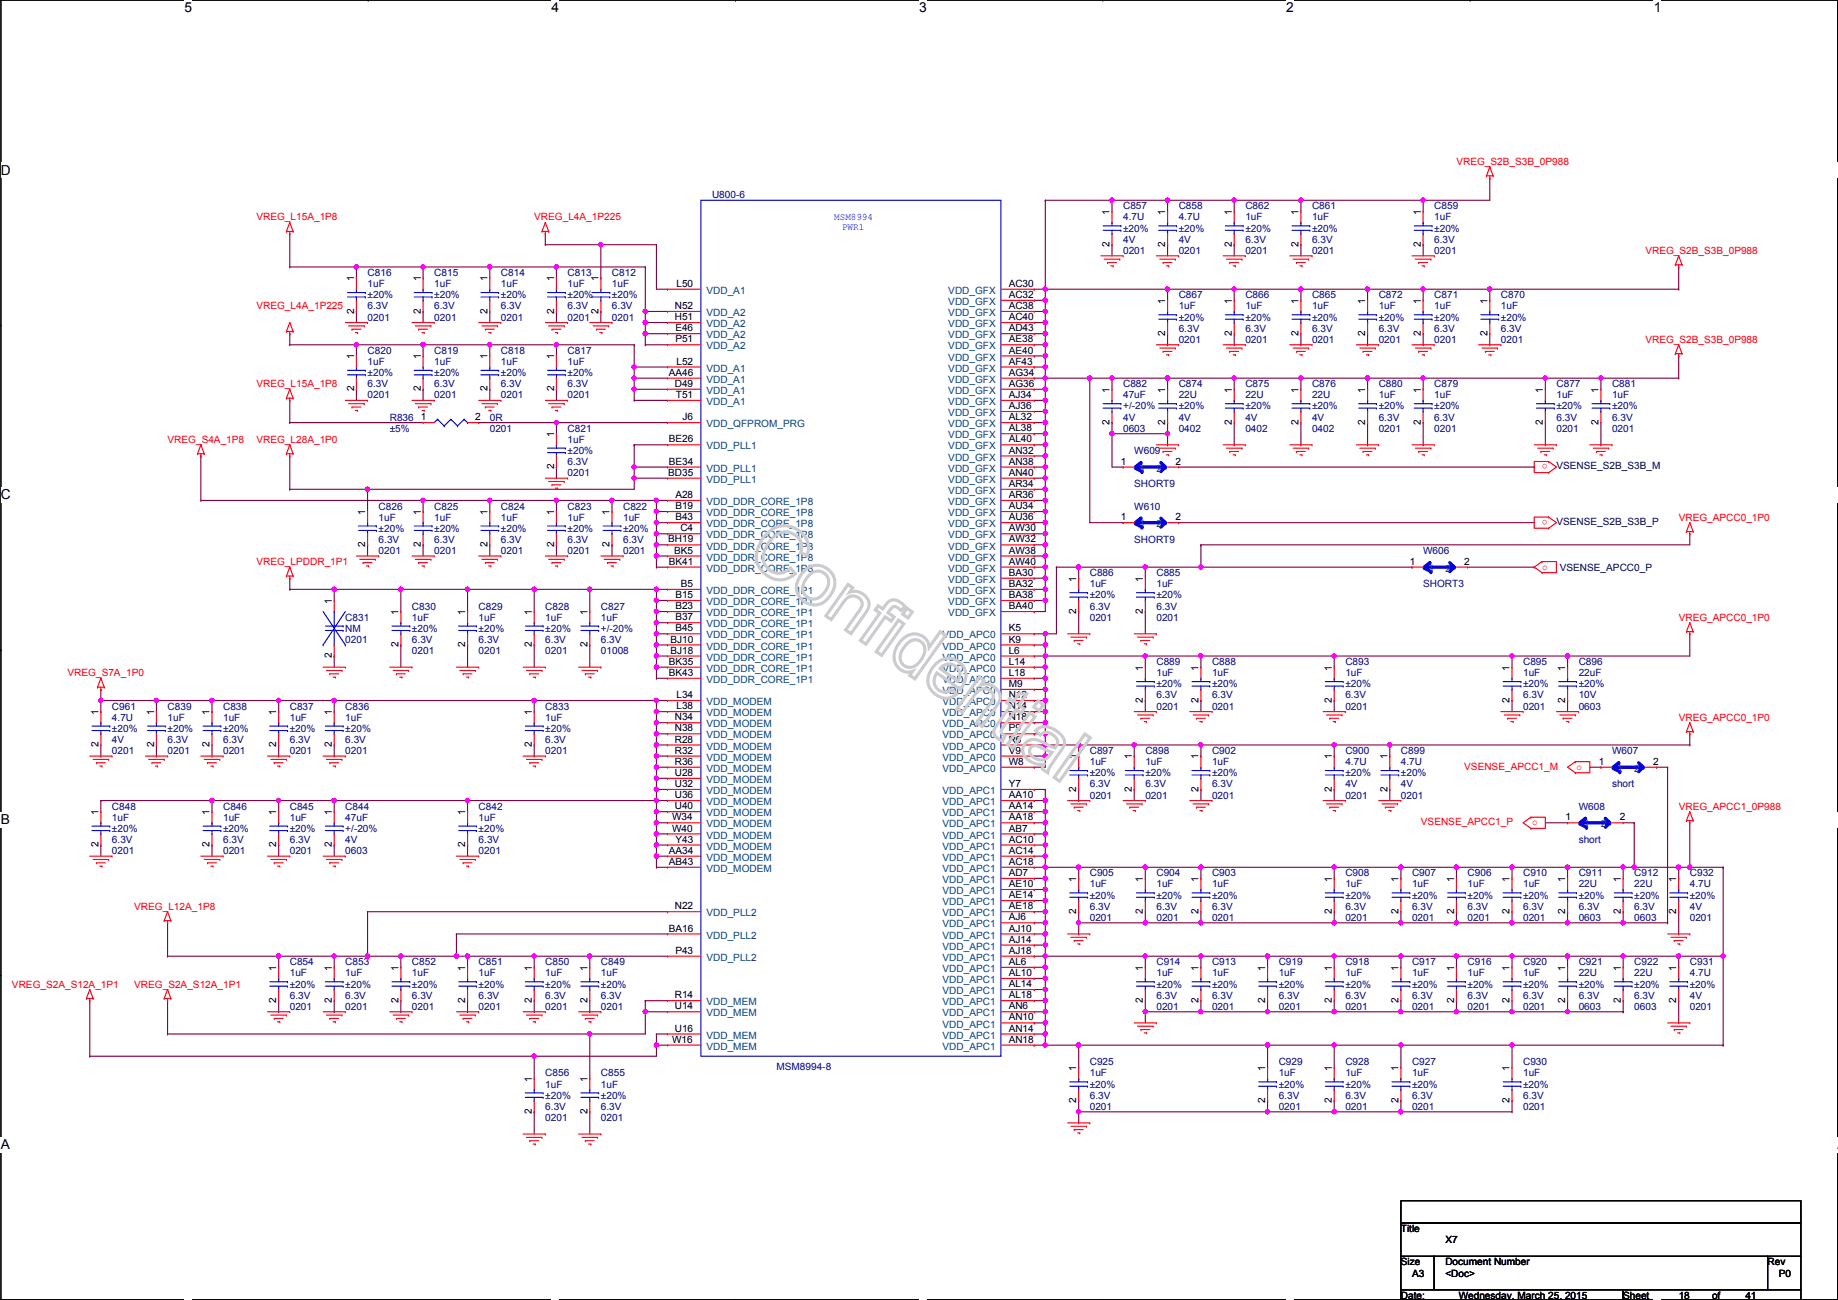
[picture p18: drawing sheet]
<svg xmlns="http://www.w3.org/2000/svg" width="420mm" height="297mm" viewBox="0 0 420 297" stroke-linecap="round" stroke-linejoin="round" font-family="sans-serif">
<defs><g id="words">
<g font-size="3.1">
<text x="42.2" y="2.8">5</text>
<text x="126.1" y="2.8">4</text>
<text x="210.1" y="2.8">3</text>
<text x="294" y="2.8">2</text>
<text x="378" y="2.8">1</text>
<text x=".2" y="39.9">D</text>
<text x=".2" y="114.1">C</text>
<text x=".2" y="188.4">B</text>
<text x=".2" y="262.6">A</text>
<text x="420.1" y="262.6">A</text>
</g>
<g font-size="2.3" fill="#f00">
<text x="332.9" y="37.7">VREG_S2B_S3B_0P988</text>
<text x="58.6" y="50.4">VREG_L15A_1P8</text>
<text x="122.1" y="50.4">VREG_L4A_1P225</text>
<text x="376.1" y="58">VREG_S2B_S3B_0P988</text>
<text x="58.6" y="70.7">VREG_L4A_1P225</text>
<text x="376.1" y="78.3">VREG_S2B_S3B_0P988</text>
<text x="58.6" y="88.5">VREG_L15A_1P8</text>
<text x="38.3" y="101.2">VREG_S4A_1P8</text>
<text x="58.6" y="101.2">VREG_L28A_1P0</text>
<text x="353.8" y="106.1" transform="rotate(180 353.8 106.1)">o</text>
<text x="353.8" y="118.8" transform="rotate(180 353.8 118.8)">o</text>
<text x="383.7" y="119">VREG_APCC0_1P0</text>
<text x="58.6" y="129.1">VREG_LPDDR_1P1</text>
<text x="352.5" y="130.2">o</text>
<text x="383.7" y="141.8">VREG_APCC0_1P0</text>
<text x="15.4" y="154.5">VREG_S7A_1P0</text>
<text x="383.7" y="164.7">VREG_APCC0_1P0</text>
<text x="334.7" y="175.9">VSENSE_APCC1_M</text>
<text x="360.4" y="175.9">o</text>
<text x="383.7" y="185">VREG_APCC1_0P988</text>
<text x="324.8" y="188.6">VSENSE_APCC1_P</text>
<text x="350.2" y="188.6">o</text>
<text x="30.7" y="207.9">VREG_L12A_1P8</text>
<text x="2.7" y="225.6">VREG_S2A_S12A_1P1</text>
<text x="30.7" y="225.6">VREG_S2A_S12A_1P1</text>
</g>
<g font-size="2.3" fill="#000080">
<text x="162.8" y="45.3">U800-6</text>
<text x="256.7" y="47.8">C857</text>
<text x="269.4" y="47.8">C858</text>
<text x="284.7" y="47.8">C862</text>
<text x="299.9" y="47.8">C861</text>
<text x="327.9" y="47.8">C859</text>
<text x="256.7" y="50.4">4.7U</text>
<text x="256.7" y="52.9">±20%</text>
<text x="269.4" y="50.4">4.7U</text>
<text x="269.4" y="52.9">±20%</text>
<text x="284.7" y="50.4">1uF</text>
<text x="284.7" y="52.9">±20%</text>
<text x="299.9" y="50.4">1uF</text>
<text x="299.9" y="52.9">±20%</text>
<text x="327.9" y="50.4">1uF</text>
<text x="327.9" y="52.9">±20%</text>
<text x="256.7" y="58">0201</text>
<text x="256.7" y="55.5">4V</text>
<text x="269.4" y="58">0201</text>
<text x="269.4" y="55.5">4V</text>
<text x="284.7" y="58">0201</text>
<text x="284.7" y="55.5">6.3V</text>
<text x="299.9" y="58">0201</text>
<text x="299.9" y="55.5">6.3V</text>
<text x="327.9" y="58">0201</text>
<text x="327.9" y="55.5">6.3V</text>
<text x="84" y="63.1">C816</text>
<text x="84" y="65.6">1uF</text>
<text x="99.3" y="63.1">C815</text>
<text x="99.3" y="65.6">1uF</text>
<text x="114.5" y="63.1">C814</text>
<text x="114.5" y="65.6">1uF</text>
<text x="129.7" y="63.1">C813</text>
<text x="129.7" y="65.6">1uF</text>
<text x="139.9" y="63.1">C812</text>
<text x="139.9" y="65.6">1uF</text>
<text x="84" y="70.7">6.3V</text>
<text x="84" y="68.2">±20%</text>
<text x="99.3" y="70.7">6.3V</text>
<text x="99.3" y="68.2">±20%</text>
<text x="114.5" y="70.7">6.3V</text>
<text x="114.5" y="68.2">±20%</text>
<text x="129.7" y="70.7">6.3V</text>
<text x="129.7" y="68.2">±20%</text>
<text x="139.9" y="70.7">6.3V</text>
<text x="139.9" y="68.2">±20%</text>
<text x="269.4" y="68.2">C867</text>
<text x="269.4" y="70.7">1uF</text>
<text x="284.7" y="68.2">C866</text>
<text x="284.7" y="70.7">1uF</text>
<text x="299.9" y="68.2">C865</text>
<text x="299.9" y="70.7">1uF</text>
<text x="315.2" y="68.2">C872</text>
<text x="315.2" y="70.7">1uF</text>
<text x="327.9" y="68.2">C871</text>
<text x="327.9" y="70.7">1uF</text>
<text x="343.1" y="68.2">C870</text>
<text x="343.1" y="70.7">1uF</text>
<text x="84" y="73.2">0201</text>
<text x="99.3" y="73.2">0201</text>
<text x="114.5" y="73.2">0201</text>
<text x="129.7" y="73.2">0201</text>
<text x="139.9" y="73.2">0201</text>
<text x="269.4" y="75.8">6.3V</text>
<text x="269.4" y="73.2">±20%</text>
<text x="284.7" y="75.8">6.3V</text>
<text x="284.7" y="73.2">±20%</text>
<text x="299.9" y="75.8">6.3V</text>
<text x="299.9" y="73.2">±20%</text>
<text x="315.2" y="75.8">6.3V</text>
<text x="315.2" y="73.2">±20%</text>
<text x="327.9" y="75.8">6.3V</text>
<text x="327.9" y="73.2">±20%</text>
<text x="343.1" y="75.8">6.3V</text>
<text x="343.1" y="73.2">±20%</text>
<text x="84" y="80.9">C820</text>
<text x="84" y="83.4">1uF</text>
<text x="99.3" y="80.9">C819</text>
<text x="99.3" y="83.4">1uF</text>
<text x="114.5" y="80.9">C818</text>
<text x="114.5" y="83.4">1uF</text>
<text x="129.7" y="80.9">C817</text>
<text x="129.7" y="83.4">1uF</text>
<text x="269.4" y="78.3">0201</text>
<text x="284.7" y="78.3">0201</text>
<text x="299.9" y="78.3">0201</text>
<text x="315.2" y="78.3">0201</text>
<text x="327.9" y="78.3">0201</text>
<text x="343.1" y="78.3">0201</text>
<text x="84" y="88.5">6.3V</text>
<text x="84" y="85.9">±20%</text>
<text x="99.3" y="88.5">6.3V</text>
<text x="99.3" y="85.9">±20%</text>
<text x="114.5" y="88.5">6.3V</text>
<text x="114.5" y="85.9">±20%</text>
<text x="129.7" y="88.5">6.3V</text>
<text x="129.7" y="85.9">±20%</text>
<text x="256.7" y="88.5">C882</text>
<text x="269.4" y="88.5">C874</text>
<text x="284.7" y="88.5">C875</text>
<text x="299.9" y="88.5">C876</text>
<text x="315.2" y="88.5">C880</text>
<text x="327.9" y="88.5">C879</text>
<text x="355.8" y="88.5">C877</text>
<text x="368.5" y="88.5">C881</text>
<text x="84" y="91">0201</text>
<text x="99.3" y="91">0201</text>
<text x="114.5" y="91">0201</text>
<text x="129.7" y="91">0201</text>
<text x="256.7" y="91">47uF</text>
<text x="256.7" y="93.6">+/-20%</text>
<text x="269.4" y="91">22U</text>
<text x="269.4" y="93.6">±20%</text>
<text x="284.7" y="91">22U</text>
<text x="284.7" y="93.6">±20%</text>
<text x="299.9" y="91">22U</text>
<text x="299.9" y="93.6">±20%</text>
<text x="315.2" y="91">1uF</text>
<text x="315.2" y="93.6">±20%</text>
<text x="327.9" y="91">1uF</text>
<text x="327.9" y="93.6">±20%</text>
<text x="355.8" y="91">1uF</text>
<text x="355.8" y="93.6">±20%</text>
<text x="368.5" y="91">1uF</text>
<text x="368.5" y="93.6">±20%</text>
<text x="89.1" y="96.1">R836</text>
<text x="89.1" y="98.6">±5%</text>
<text x="112" y="96.1">0R</text>
<text x="112" y="98.6">0201</text>
<text x="129.7" y="98.6">C821</text>
<text x="129.7" y="101.2">1uF</text>
<text x="256.7" y="98.6">0603</text>
<text x="256.7" y="96.1">4V</text>
<text x="269.4" y="98.6">0402</text>
<text x="269.4" y="96.1">4V</text>
<text x="284.7" y="98.6">0402</text>
<text x="284.7" y="96.1">4V</text>
<text x="299.9" y="98.6">0402</text>
<text x="299.9" y="96.1">4V</text>
<text x="315.2" y="98.6">0201</text>
<text x="315.2" y="96.1">6.3V</text>
<text x="327.9" y="98.6">0201</text>
<text x="327.9" y="96.1">6.3V</text>
<text x="355.8" y="98.6">0201</text>
<text x="355.8" y="96.1">6.3V</text>
<text x="368.5" y="98.6">0201</text>
<text x="368.5" y="96.1">6.3V</text>
<text x="129.7" y="106.3">6.3V</text>
<text x="129.7" y="103.7">±20%</text>
<text x="259.3" y="103.7">W609</text>
<text x="129.7" y="108.8">0201</text>
<text x="259.3" y="111.3">SHORT9</text>
<text x="86.6" y="116.4">C826</text>
<text x="86.6" y="119">1uF</text>
<text x="99.3" y="116.4">C825</text>
<text x="99.3" y="119">1uF</text>
<text x="114.5" y="116.4">C824</text>
<text x="114.5" y="119">1uF</text>
<text x="129.7" y="116.4">C823</text>
<text x="129.7" y="119">1uF</text>
<text x="142.4" y="116.4">C822</text>
<text x="142.4" y="119">1uF</text>
<text x="259.3" y="116.4">W610</text>
<text x="86.6" y="124">6.3V</text>
<text x="86.6" y="121.5">±20%</text>
<text x="99.3" y="124">6.3V</text>
<text x="99.3" y="121.5">±20%</text>
<text x="114.5" y="124">6.3V</text>
<text x="114.5" y="121.5">±20%</text>
<text x="129.7" y="124">6.3V</text>
<text x="129.7" y="121.5">±20%</text>
<text x="142.4" y="124">6.3V</text>
<text x="142.4" y="121.5">±20%</text>
<text x="259.3" y="124">SHORT9</text>
<text x="86.6" y="126.6">0201</text>
<text x="99.3" y="126.6">0201</text>
<text x="114.5" y="126.6">0201</text>
<text x="129.7" y="126.6">0201</text>
<text x="142.4" y="126.6">0201</text>
<text x="249.1" y="131.7">C886</text>
<text x="264.4" y="131.7">C885</text>
<text x="325.3" y="126.6">W606</text>
<text x="249.1" y="134.2">1uF</text>
<text x="249.1" y="136.7">±20%</text>
<text x="264.4" y="134.2">1uF</text>
<text x="264.4" y="136.7">±20%</text>
<text x="325.3" y="134.2">SHORT3</text>
<text x="78.9" y="141.8">C831</text>
<text x="94.2" y="139.3">C830</text>
<text x="94.2" y="141.8">1uF</text>
<text x="109.4" y="139.3">C829</text>
<text x="109.4" y="141.8">1uF</text>
<text x="124.7" y="139.3">C828</text>
<text x="124.7" y="141.8">1uF</text>
<text x="137.4" y="139.3">C827</text>
<text x="137.4" y="141.8">1uF</text>
<text x="249.1" y="141.8">0201</text>
<text x="249.1" y="139.3">6.3V</text>
<text x="264.4" y="141.8">0201</text>
<text x="264.4" y="139.3">6.3V</text>
<text x="78.9" y="144.4">NM</text>
<text x="78.9" y="146.9">0201</text>
<text x="94.2" y="149.4">0201</text>
<text x="94.2" y="146.9">6.3V</text>
<text x="94.2" y="144.4">±20%</text>
<text x="109.4" y="149.4">0201</text>
<text x="109.4" y="146.9">6.3V</text>
<text x="109.4" y="144.4">±20%</text>
<text x="124.7" y="149.4">0201</text>
<text x="124.7" y="146.9">6.3V</text>
<text x="124.7" y="144.4">±20%</text>
<text x="137.4" y="149.4">01008</text>
<text x="137.4" y="146.9">6.3V</text>
<text x="137.4" y="144.4">+/-20%</text>
<text x="264.4" y="152">C889</text>
<text x="264.4" y="154.5">1uF</text>
<text x="277.1" y="152">C888</text>
<text x="277.1" y="154.5">1uF</text>
<text x="307.5" y="152">C893</text>
<text x="307.5" y="154.5">1uF</text>
<text x="348.2" y="152">C895</text>
<text x="348.2" y="154.5">1uF</text>
<text x="360.9" y="152">C896</text>
<text x="360.9" y="154.5">22uF</text>
<text x="264.4" y="159.6">6.3V</text>
<text x="264.4" y="157.1">±20%</text>
<text x="277.1" y="159.6">6.3V</text>
<text x="277.1" y="157.1">±20%</text>
<text x="307.5" y="159.6">6.3V</text>
<text x="307.5" y="157.1">±20%</text>
<text x="348.2" y="159.6">6.3V</text>
<text x="348.2" y="157.1">±20%</text>
<text x="360.9" y="159.6">10V</text>
<text x="360.9" y="157.1">±20%</text>
<text x="25.6" y="162.1">C961</text>
<text x="25.6" y="164.7">4.7U</text>
<text x="25.6" y="167.2">±20%</text>
<text x="38.3" y="162.1">C839</text>
<text x="38.3" y="164.7">1uF</text>
<text x="38.3" y="167.2">±20%</text>
<text x="51" y="162.1">C838</text>
<text x="51" y="164.7">1uF</text>
<text x="51" y="167.2">±20%</text>
<text x="66.2" y="162.1">C837</text>
<text x="66.2" y="164.7">1uF</text>
<text x="66.2" y="167.2">±20%</text>
<text x="78.9" y="162.1">C836</text>
<text x="78.9" y="164.7">1uF</text>
<text x="78.9" y="167.2">±20%</text>
<text x="124.7" y="162.1">C833</text>
<text x="124.7" y="164.7">1uF</text>
<text x="124.7" y="167.2">±20%</text>
<text x="264.4" y="162.1">0201</text>
<text x="277.1" y="162.1">0201</text>
<text x="307.5" y="162.1">0201</text>
<text x="348.2" y="162.1">0201</text>
<text x="360.9" y="162.1">0603</text>
<text x="25.6" y="172.3">0201</text>
<text x="25.6" y="169.8">4V</text>
<text x="38.3" y="172.3">0201</text>
<text x="38.3" y="169.8">6.3V</text>
<text x="51" y="172.3">0201</text>
<text x="51" y="169.8">6.3V</text>
<text x="66.2" y="172.3">0201</text>
<text x="66.2" y="169.8">6.3V</text>
<text x="78.9" y="172.3">0201</text>
<text x="78.9" y="169.8">6.3V</text>
<text x="124.7" y="172.3">0201</text>
<text x="124.7" y="169.8">6.3V</text>
<text x="249.1" y="172.3">C897</text>
<text x="261.8" y="172.3">C898</text>
<text x="277.1" y="172.3">C902</text>
<text x="307.5" y="172.3">C900</text>
<text x="320.2" y="172.3">C899</text>
<text x="368.5" y="172.3">W607</text>
<text x="249.1" y="174.8">1uF</text>
<text x="249.1" y="179.9">6.3V</text>
<text x="249.1" y="177.4">±20%</text>
<text x="261.8" y="174.8">1uF</text>
<text x="261.8" y="179.9">6.3V</text>
<text x="261.8" y="177.4">±20%</text>
<text x="277.1" y="174.8">1uF</text>
<text x="277.1" y="179.9">6.3V</text>
<text x="277.1" y="177.4">±20%</text>
<text x="307.5" y="174.8">4.7U</text>
<text x="307.5" y="179.9">4V</text>
<text x="307.5" y="177.4">±20%</text>
<text x="320.2" y="174.8">4.7U</text>
<text x="320.2" y="179.9">4V</text>
<text x="320.2" y="177.4">±20%</text>
<text x="368.5" y="179.9">short</text>
<text x="25.6" y="185">C848</text>
<text x="51" y="185">C846</text>
<text x="66.2" y="185">C845</text>
<text x="78.9" y="185">C844</text>
<text x="109.4" y="185">C842</text>
<text x="249.1" y="182.5">0201</text>
<text x="261.8" y="182.5">0201</text>
<text x="277.1" y="182.5">0201</text>
<text x="307.5" y="182.5">0201</text>
<text x="320.2" y="182.5">0201</text>
<text x="360.9" y="185">W608</text>
<text x="25.6" y="187.5">1uF</text>
<text x="25.6" y="190.1">±20%</text>
<text x="51" y="187.5">1uF</text>
<text x="51" y="190.1">±20%</text>
<text x="66.2" y="187.5">1uF</text>
<text x="66.2" y="190.1">±20%</text>
<text x="78.9" y="187.5">47uF</text>
<text x="78.9" y="190.1">+/-20%</text>
<text x="109.4" y="187.5">1uF</text>
<text x="109.4" y="190.1">±20%</text>
<text x="25.6" y="195.2">0201</text>
<text x="25.6" y="192.6">6.3V</text>
<text x="51" y="195.2">0201</text>
<text x="51" y="192.6">6.3V</text>
<text x="66.2" y="195.2">0201</text>
<text x="66.2" y="192.6">6.3V</text>
<text x="78.9" y="195.2">0603</text>
<text x="78.9" y="192.6">4V</text>
<text x="109.4" y="195.2">0201</text>
<text x="109.4" y="192.6">6.3V</text>
<text x="360.9" y="192.6">short</text>
<text x="249.1" y="200.2">C905</text>
<text x="249.1" y="202.8">1uF</text>
<text x="264.4" y="200.2">C904</text>
<text x="264.4" y="202.8">1uF</text>
<text x="277.1" y="200.2">C903</text>
<text x="277.1" y="202.8">1uF</text>
<text x="307.5" y="200.2">C908</text>
<text x="307.5" y="202.8">1uF</text>
<text x="322.8" y="200.2">C907</text>
<text x="322.8" y="202.8">1uF</text>
<text x="335.5" y="200.2">C906</text>
<text x="335.5" y="202.8">1uF</text>
<text x="348.2" y="200.2">C910</text>
<text x="348.2" y="202.8">1uF</text>
<text x="360.9" y="200.2">C911</text>
<text x="360.9" y="202.8">22U</text>
<text x="373.6" y="200.2">C912</text>
<text x="373.6" y="202.8">22U</text>
<text x="386.3" y="200.2">C932</text>
<text x="386.3" y="202.8">4.7U</text>
<text x="249.1" y="207.9">6.3V</text>
<text x="249.1" y="205.3">±20%</text>
<text x="264.4" y="207.9">6.3V</text>
<text x="264.4" y="205.3">±20%</text>
<text x="277.1" y="207.9">6.3V</text>
<text x="277.1" y="205.3">±20%</text>
<text x="307.5" y="207.9">6.3V</text>
<text x="307.5" y="205.3">±20%</text>
<text x="322.8" y="207.9">6.3V</text>
<text x="322.8" y="205.3">±20%</text>
<text x="335.5" y="207.9">6.3V</text>
<text x="335.5" y="205.3">±20%</text>
<text x="348.2" y="207.9">6.3V</text>
<text x="348.2" y="205.3">±20%</text>
<text x="360.9" y="207.9">6.3V</text>
<text x="360.9" y="205.3">±20%</text>
<text x="373.6" y="207.9">6.3V</text>
<text x="373.6" y="205.3">±20%</text>
<text x="386.3" y="207.9">4V</text>
<text x="386.3" y="205.3">±20%</text>
<text x="249.1" y="210.4">0201</text>
<text x="264.4" y="210.4">0201</text>
<text x="277.1" y="210.4">0201</text>
<text x="307.5" y="210.4">0201</text>
<text x="322.8" y="210.4">0201</text>
<text x="335.5" y="210.4">0201</text>
<text x="348.2" y="210.4">0201</text>
<text x="360.9" y="210.4">0603</text>
<text x="373.6" y="210.4">0603</text>
<text x="386.3" y="210.4">0201</text>
<text x="66.2" y="220.6">C854</text>
<text x="78.9" y="220.6">C853</text>
<text x="94.2" y="220.6">C852</text>
<text x="109.4" y="220.6">C851</text>
<text x="124.7" y="220.6">C850</text>
<text x="137.4" y="220.6">C849</text>
<text x="264.4" y="220.6">C914</text>
<text x="277.1" y="220.6">C913</text>
<text x="292.3" y="220.6">C919</text>
<text x="307.5" y="220.6">C918</text>
<text x="322.8" y="220.6">C917</text>
<text x="335.5" y="220.6">C916</text>
<text x="348.2" y="220.6">C920</text>
<text x="360.9" y="220.6">C921</text>
<text x="373.6" y="220.6">C922</text>
<text x="386.3" y="220.6">C931</text>
<text x="66.2" y="223.1">1uF</text>
<text x="66.2" y="225.6">±20%</text>
<text x="78.9" y="223.1">1uF</text>
<text x="78.9" y="225.6">±20%</text>
<text x="94.2" y="223.1">1uF</text>
<text x="94.2" y="225.6">±20%</text>
<text x="109.4" y="223.1">1uF</text>
<text x="109.4" y="225.6">±20%</text>
<text x="124.7" y="223.1">1uF</text>
<text x="124.7" y="225.6">±20%</text>
<text x="137.4" y="223.1">1uF</text>
<text x="137.4" y="225.6">±20%</text>
<text x="264.4" y="223.1">1uF</text>
<text x="264.4" y="225.6">±20%</text>
<text x="277.1" y="223.1">1uF</text>
<text x="277.1" y="225.6">±20%</text>
<text x="292.3" y="223.1">1uF</text>
<text x="292.3" y="225.6">±20%</text>
<text x="307.5" y="223.1">1uF</text>
<text x="307.5" y="225.6">±20%</text>
<text x="322.8" y="223.1">1uF</text>
<text x="322.8" y="225.6">±20%</text>
<text x="335.5" y="223.1">1uF</text>
<text x="335.5" y="225.6">±20%</text>
<text x="348.2" y="223.1">1uF</text>
<text x="348.2" y="225.6">±20%</text>
<text x="360.9" y="223.1">22U</text>
<text x="360.9" y="225.6">±20%</text>
<text x="373.6" y="223.1">22U</text>
<text x="373.6" y="225.6">±20%</text>
<text x="386.3" y="223.1">4.7U</text>
<text x="386.3" y="225.6">±20%</text>
<text x="66.2" y="230.7">0201</text>
<text x="66.2" y="228.2">6.3V</text>
<text x="78.9" y="230.7">0201</text>
<text x="78.9" y="228.2">6.3V</text>
<text x="94.2" y="230.7">0201</text>
<text x="94.2" y="228.2">6.3V</text>
<text x="109.4" y="230.7">0201</text>
<text x="109.4" y="228.2">6.3V</text>
<text x="124.7" y="230.7">0201</text>
<text x="124.7" y="228.2">6.3V</text>
<text x="137.4" y="230.7">0201</text>
<text x="137.4" y="228.2">6.3V</text>
<text x="264.4" y="230.7">0201</text>
<text x="264.4" y="228.2">6.3V</text>
<text x="277.1" y="230.7">0201</text>
<text x="277.1" y="228.2">6.3V</text>
<text x="292.3" y="230.7">0201</text>
<text x="292.3" y="228.2">6.3V</text>
<text x="307.5" y="230.7">0201</text>
<text x="307.5" y="228.2">6.3V</text>
<text x="322.8" y="230.7">0201</text>
<text x="322.8" y="228.2">6.3V</text>
<text x="335.5" y="230.7">0201</text>
<text x="335.5" y="228.2">6.3V</text>
<text x="348.2" y="230.7">0201</text>
<text x="348.2" y="228.2">6.3V</text>
<text x="360.9" y="230.7">0603</text>
<text x="360.9" y="228.2">6.3V</text>
<text x="373.6" y="230.7">0603</text>
<text x="373.6" y="228.2">6.3V</text>
<text x="386.3" y="230.7">0201</text>
<text x="386.3" y="228.2">4V</text>
<text x="124.7" y="246">C856</text>
<text x="137.4" y="246">C855</text>
<text x="177.5" y="244.4">MSM8994-8</text>
<text x="249.1" y="243.4">C925</text>
<text x="249.1" y="246">1uF</text>
<text x="292.3" y="243.4">C929</text>
<text x="292.3" y="246">1uF</text>
<text x="307.5" y="243.4">C928</text>
<text x="307.5" y="246">1uF</text>
<text x="322.8" y="243.4">C927</text>
<text x="322.8" y="246">1uF</text>
<text x="348.2" y="243.4">C930</text>
<text x="348.2" y="246">1uF</text>
<text x="124.7" y="248.5">1uF</text>
<text x="124.7" y="251">±20%</text>
<text x="137.4" y="248.5">1uF</text>
<text x="137.4" y="251">±20%</text>
<text x="249.1" y="251">6.3V</text>
<text x="249.1" y="248.5">±20%</text>
<text x="292.3" y="251">6.3V</text>
<text x="292.3" y="248.5">±20%</text>
<text x="307.5" y="251">6.3V</text>
<text x="307.5" y="248.5">±20%</text>
<text x="322.8" y="251">6.3V</text>
<text x="322.8" y="248.5">±20%</text>
<text x="348.2" y="251">6.3V</text>
<text x="348.2" y="248.5">±20%</text>
<text x="124.7" y="256.1">0201</text>
<text x="124.7" y="253.6">6.3V</text>
<text x="137.4" y="256.1">0201</text>
<text x="137.4" y="253.6">6.3V</text>
<text x="249.1" y="253.6">0201</text>
<text x="292.3" y="253.6">0201</text>
<text x="307.5" y="253.6">0201</text>
<text x="322.8" y="253.6">0201</text>
<text x="348.2" y="253.6">0201</text>
</g>
<g font-size="2.3" fill="#00f">
<text x="190.7" y="50.2">MSM8994</text>
<text x="192.5" y="52.5">PWR1</text>
</g>
<g font-size="2.3">
<text x="253.6" y="49.1" transform="rotate(-90 253.6 49.1)">1</text>
<text x="266.3" y="49.1" transform="rotate(-90 266.3 49.1)">1</text>
<text x="281.6" y="49.1" transform="rotate(-90 281.6 49.1)">1</text>
<text x="296.8" y="49.1" transform="rotate(-90 296.8 49.1)">1</text>
<text x="324.8" y="49.1" transform="rotate(-90 324.8 49.1)">1</text>
<text x="253.6" y="56.4" transform="rotate(-90 253.6 56.4)">2</text>
<text x="266.3" y="56.4" transform="rotate(-90 266.3 56.4)">2</text>
<text x="281.6" y="56.4" transform="rotate(-90 281.6 56.4)">2</text>
<text x="296.8" y="56.4" transform="rotate(-90 296.8 56.4)">2</text>
<text x="324.8" y="56.4" transform="rotate(-90 324.8 56.4)">2</text>
<text x="80.9" y="64.3" transform="rotate(-90 80.9 64.3)">1</text>
<text x="96.2" y="64.3" transform="rotate(-90 96.2 64.3)">1</text>
<text x="111.4" y="64.3" transform="rotate(-90 111.4 64.3)">1</text>
<text x="126.6" y="64.3" transform="rotate(-90 126.6 64.3)">1</text>
<text x="136.8" y="64.3" transform="rotate(-90 136.8 64.3)">1</text>
<text x="154.6" y="65.5">L50</text>
<text x="230.6" y="65.5">AC30</text>
<text x="80.9" y="71.7" transform="rotate(-90 80.9 71.7)">2</text>
<text x="96.2" y="71.7" transform="rotate(-90 96.2 71.7)">2</text>
<text x="111.4" y="71.7" transform="rotate(-90 111.4 71.7)">2</text>
<text x="126.6" y="71.7" transform="rotate(-90 126.6 71.7)">2</text>
<text x="136.8" y="71.7" transform="rotate(-90 136.8 71.7)">2</text>
<text x="154.3" y="70.6">N52</text>
<text x="230.6" y="68.1">AC32</text>
<text x="230.6" y="70.6">AC38</text>
<text x="266.3" y="69.4" transform="rotate(-90 266.3 69.4)">1</text>
<text x="281.6" y="69.4" transform="rotate(-90 281.6 69.4)">1</text>
<text x="296.8" y="69.4" transform="rotate(-90 296.8 69.4)">1</text>
<text x="312.1" y="69.4" transform="rotate(-90 312.1 69.4)">1</text>
<text x="324.8" y="69.4" transform="rotate(-90 324.8 69.4)">1</text>
<text x="340" y="69.4" transform="rotate(-90 340 69.4)">1</text>
<text x="154.3" y="73.2">H51</text>
<text x="154.4" y="75.7">E46</text>
<text x="230.6" y="73.2">AC40</text>
<text x="230.6" y="75.7">AD43</text>
<text x="266.3" y="76.8" transform="rotate(-90 266.3 76.8)">2</text>
<text x="281.6" y="76.8" transform="rotate(-90 281.6 76.8)">2</text>
<text x="296.8" y="76.8" transform="rotate(-90 296.8 76.8)">2</text>
<text x="312.1" y="76.8" transform="rotate(-90 312.1 76.8)">2</text>
<text x="324.8" y="76.8" transform="rotate(-90 324.8 76.8)">2</text>
<text x="340" y="76.8" transform="rotate(-90 340 76.8)">2</text>
<text x="80.9" y="82.1" transform="rotate(-90 80.9 82.1)">1</text>
<text x="96.2" y="82.1" transform="rotate(-90 96.2 82.1)">1</text>
<text x="111.4" y="82.1" transform="rotate(-90 111.4 82.1)">1</text>
<text x="126.6" y="82.1" transform="rotate(-90 126.6 82.1)">1</text>
<text x="154.4" y="78.2">P51</text>
<text x="154.6" y="83.3">L52</text>
<text x="230.6" y="78.2">AE38</text>
<text x="230.6" y="80.8">AE40</text>
<text x="230.6" y="83.3">AF43</text>
<text x="80.9" y="89.5" transform="rotate(-90 80.9 89.5)">2</text>
<text x="96.2" y="89.5" transform="rotate(-90 96.2 89.5)">2</text>
<text x="111.4" y="89.5" transform="rotate(-90 111.4 89.5)">2</text>
<text x="126.6" y="89.5" transform="rotate(-90 126.6 89.5)">2</text>
<text x="152.9" y="85.9">AA46</text>
<text x="154.3" y="88.4">D49</text>
<text x="230.6" y="85.9">AG34</text>
<text x="230.6" y="88.4">AG36</text>
<text x="253.6" y="89.7" transform="rotate(-90 253.6 89.7)">1</text>
<text x="266.3" y="89.7" transform="rotate(-90 266.3 89.7)">1</text>
<text x="281.6" y="89.7" transform="rotate(-90 281.6 89.7)">1</text>
<text x="296.8" y="89.7" transform="rotate(-90 296.8 89.7)">1</text>
<text x="312.1" y="89.7" transform="rotate(-90 312.1 89.7)">1</text>
<text x="324.8" y="89.7" transform="rotate(-90 324.8 89.7)">1</text>
<text x="352.7" y="89.7" transform="rotate(-90 352.7 89.7)">1</text>
<text x="365.4" y="89.7" transform="rotate(-90 365.4 89.7)">1</text>
<text x="154.5" y="90.9">T51</text>
<text x="230.6" y="90.9">AJ34</text>
<text x="230.6" y="93.5">AJ36</text>
<text x="96.2" y="96">1</text>
<text x="108.7" y="96">2</text>
<text x="126.6" y="99.9" transform="rotate(-90 126.6 99.9)">1</text>
<text x="152.9" y="101.1">BE26</text>
<text x="156" y="96">J6</text>
<text x="230.6" y="96">AL32</text>
<text x="230.6" y="98.6">AL38</text>
<text x="230.6" y="101.1">AL40</text>
<text x="253.6" y="97.1" transform="rotate(-90 253.6 97.1)">2</text>
<text x="266.3" y="97.1" transform="rotate(-90 266.3 97.1)">2</text>
<text x="281.6" y="97.1" transform="rotate(-90 281.6 97.1)">2</text>
<text x="296.8" y="97.1" transform="rotate(-90 296.8 97.1)">2</text>
<text x="312.1" y="97.1" transform="rotate(-90 312.1 97.1)">2</text>
<text x="324.8" y="97.1" transform="rotate(-90 324.8 97.1)">2</text>
<text x="352.7" y="97.1" transform="rotate(-90 352.7 97.1)">2</text>
<text x="365.4" y="97.1" transform="rotate(-90 365.4 97.1)">2</text>
<text x="126.6" y="107.2" transform="rotate(-90 126.6 107.2)">2</text>
<text x="152.9" y="106.2">BE34</text>
<text x="230.6" y="103.6">AN32</text>
<text x="230.6" y="106.2">AN38</text>
<text x="256.2" y="106.2">1</text>
<text x="268.7" y="106.2">2</text>
<text x="152.7" y="108.7">BD35</text>
<text x="154.4" y="113.8">A28</text>
<text x="230.6" y="108.7">AN40</text>
<text x="230.6" y="111.3">AR34</text>
<text x="230.6" y="113.8">AR36</text>
<text x="83.5" y="117.6" transform="rotate(-90 83.5 117.6)">1</text>
<text x="96.2" y="117.6" transform="rotate(-90 96.2 117.6)">1</text>
<text x="111.4" y="117.6" transform="rotate(-90 111.4 117.6)">1</text>
<text x="126.6" y="117.6" transform="rotate(-90 126.6 117.6)">1</text>
<text x="139.3" y="117.6" transform="rotate(-90 139.3 117.6)">1</text>
<text x="154.4" y="116.3">B19</text>
<text x="154.4" y="118.9">B43</text>
<text x="230.6" y="116.3">AU34</text>
<text x="230.6" y="118.9">AU36</text>
<text x="256.2" y="118.9">1</text>
<text x="268.7" y="118.9">2</text>
<text x="83.5" y="125" transform="rotate(-90 83.5 125)">2</text>
<text x="96.2" y="125" transform="rotate(-90 96.2 125)">2</text>
<text x="111.4" y="125" transform="rotate(-90 111.4 125)">2</text>
<text x="126.6" y="125" transform="rotate(-90 126.6 125)">2</text>
<text x="139.3" y="125" transform="rotate(-90 139.3 125)">2</text>
<text x="152.7" y="124">BH19</text>
<text x="155.5" y="121.4">C4</text>
<text x="230.6" y="121.4">AW30</text>
<text x="230.6" y="124">AW32</text>
<text x="152.9" y="129">BK41</text>
<text x="154.1" y="126.5">BK5</text>
<text x="230.6" y="126.5">AW38</text>
<text x="230.6" y="129">AW40</text>
<text x="230.6" y="131.6">BA30</text>
<text x="322.3" y="129">1</text>
<text x="334.7" y="129">2</text>
<text x="75.9" y="138" transform="rotate(-90 75.9 138)">1</text>
<text x="154.4" y="136.7">B15</text>
<text x="155.6" y="134.1">B5</text>
<text x="230.6" y="134.1">BA32</text>
<text x="230.6" y="136.7">BA38</text>
<text x="246" y="132.9" transform="rotate(-90 246 132.9)">1</text>
<text x="261.3" y="132.9" transform="rotate(-90 261.3 132.9)">1</text>
<text x="91.1" y="140.5" transform="rotate(-90 91.1 140.5)">1</text>
<text x="106.3" y="140.5" transform="rotate(-90 106.3 140.5)">1</text>
<text x="121.6" y="140.5" transform="rotate(-90 121.6 140.5)">1</text>
<text x="134.3" y="140.5" transform="rotate(-90 134.3 140.5)">1</text>
<text x="154.4" y="139.2">B23</text>
<text x="154.4" y="141.7">B37</text>
<text x="230.6" y="139.2">BA40</text>
<text x="246" y="140.3" transform="rotate(-90 246 140.3)">2</text>
<text x="261.3" y="140.3" transform="rotate(-90 261.3 140.3)">2</text>
<text x="91.1" y="147.9" transform="rotate(-90 91.1 147.9)">2</text>
<text x="106.3" y="147.9" transform="rotate(-90 106.3 147.9)">2</text>
<text x="121.6" y="147.9" transform="rotate(-90 121.6 147.9)">2</text>
<text x="134.3" y="147.9" transform="rotate(-90 134.3 147.9)">2</text>
<text x="153.2" y="146.8">BJ10</text>
<text x="153.2" y="149.4">BJ18</text>
<text x="154.4" y="144.3">B45</text>
<text x="230.6" y="144.3">K5</text>
<text x="230.6" y="146.8">K9</text>
<text x="230.6" y="149.4">L6</text>
<text x="75.9" y="150.4" transform="rotate(-90 75.9 150.4)">2</text>
<text x="152.9" y="151.9">BK35</text>
<text x="152.9" y="154.4">BK43</text>
<text x="230.6" y="151.9">L14</text>
<text x="230.6" y="154.4">L18</text>
<text x="261.3" y="153.2" transform="rotate(-90 261.3 153.2)">1</text>
<text x="274" y="153.2" transform="rotate(-90 274 153.2)">1</text>
<text x="304.4" y="153.2" transform="rotate(-90 304.4 153.2)">1</text>
<text x="345.1" y="153.2" transform="rotate(-90 345.1 153.2)">1</text>
<text x="357.8" y="153.2" transform="rotate(-90 357.8 153.2)">1</text>
<text x="154.6" y="159.5">L34</text>
<text x="230.6" y="157">M9</text>
<text x="230.6" y="159.5">N12</text>
<text x="261.3" y="160.6" transform="rotate(-90 261.3 160.6)">2</text>
<text x="274" y="160.6" transform="rotate(-90 274 160.6)">2</text>
<text x="304.4" y="160.6" transform="rotate(-90 304.4 160.6)">2</text>
<text x="345.1" y="160.6" transform="rotate(-90 345.1 160.6)">2</text>
<text x="357.8" y="160.6" transform="rotate(-90 357.8 160.6)">2</text>
<text x="22.5" y="163.4" transform="rotate(-90 22.5 163.4)">1</text>
<text x="35.2" y="163.4" transform="rotate(-90 35.2 163.4)">1</text>
<text x="47.9" y="163.4" transform="rotate(-90 47.9 163.4)">1</text>
<text x="63.2" y="163.4" transform="rotate(-90 63.2 163.4)">1</text>
<text x="75.9" y="163.4" transform="rotate(-90 75.9 163.4)">1</text>
<text x="121.6" y="163.4" transform="rotate(-90 121.6 163.4)">1</text>
<text x="154.3" y="164.6">N34</text>
<text x="154.3" y="167.1">N38</text>
<text x="154.6" y="162.1">L38</text>
<text x="230.6" y="162.1">N14</text>
<text x="230.6" y="164.6">N18</text>
<text x="230.6" y="167.1">P9</text>
<text x="22.5" y="170.7" transform="rotate(-90 22.5 170.7)">2</text>
<text x="35.2" y="170.7" transform="rotate(-90 35.2 170.7)">2</text>
<text x="47.9" y="170.7" transform="rotate(-90 47.9 170.7)">2</text>
<text x="63.2" y="170.7" transform="rotate(-90 63.2 170.7)">2</text>
<text x="75.9" y="170.7" transform="rotate(-90 75.9 170.7)">2</text>
<text x="121.6" y="170.7" transform="rotate(-90 121.6 170.7)">2</text>
<text x="154.3" y="169.7">R28</text>
<text x="154.3" y="172.2">R32</text>
<text x="230.6" y="169.7">R6</text>
<text x="230.6" y="172.2">V9</text>
<text x="246" y="173.5" transform="rotate(-90 246 173.5)">1</text>
<text x="258.7" y="173.5" transform="rotate(-90 258.7 173.5)">1</text>
<text x="274" y="173.5" transform="rotate(-90 274 173.5)">1</text>
<text x="304.4" y="173.5" transform="rotate(-90 304.4 173.5)">1</text>
<text x="317.1" y="173.5" transform="rotate(-90 317.1 173.5)">1</text>
<text x="154.3" y="174.8">R36</text>
<text x="154.3" y="177.3">U28</text>
<text x="154.3" y="179.8">U32</text>
<text x="230.6" y="174.8">W8</text>
<text x="230.6" y="179.8">Y7</text>
<text x="365.5" y="174.8">1</text>
<text x="377.9" y="174.8">2</text>
<text x="154.3" y="182.4">U36</text>
<text x="154.3" y="184.9">U40</text>
<text x="230.6" y="182.4">AA10</text>
<text x="230.6" y="184.9">AA14</text>
<text x="246" y="180.9" transform="rotate(-90 246 180.9)">2</text>
<text x="258.7" y="180.9" transform="rotate(-90 258.7 180.9)">2</text>
<text x="274" y="180.9" transform="rotate(-90 274 180.9)">2</text>
<text x="304.4" y="180.9" transform="rotate(-90 304.4 180.9)">2</text>
<text x="317.1" y="180.9" transform="rotate(-90 317.1 180.9)">2</text>
<text x="22.5" y="186.2" transform="rotate(-90 22.5 186.2)">1</text>
<text x="47.9" y="186.2" transform="rotate(-90 47.9 186.2)">1</text>
<text x="63.2" y="186.2" transform="rotate(-90 63.2 186.2)">1</text>
<text x="75.9" y="186.2" transform="rotate(-90 75.9 186.2)">1</text>
<text x="106.3" y="186.2" transform="rotate(-90 106.3 186.2)">1</text>
<text x="153.6" y="187.5">W34</text>
<text x="153.6" y="190">W40</text>
<text x="230.6" y="187.5">AA18</text>
<text x="230.6" y="190">AB7</text>
<text x="357.8" y="187.5">1</text>
<text x="370.3" y="187.5">2</text>
<text x="22.5" y="193.6" transform="rotate(-90 22.5 193.6)">2</text>
<text x="47.9" y="193.6" transform="rotate(-90 47.9 193.6)">2</text>
<text x="63.2" y="193.6" transform="rotate(-90 63.2 193.6)">2</text>
<text x="75.9" y="193.6" transform="rotate(-90 75.9 193.6)">2</text>
<text x="106.3" y="193.6" transform="rotate(-90 106.3 193.6)">2</text>
<text x="152.9" y="195.1">AA34</text>
<text x="152.9" y="197.6">AB43</text>
<text x="154.4" y="192.5">Y43</text>
<text x="230.6" y="192.5">AC10</text>
<text x="230.6" y="195.1">AC14</text>
<text x="230.6" y="197.6">AC18</text>
<text x="230.6" y="200.2">AD7</text>
<text x="230.6" y="202.7">AE10</text>
<text x="246" y="201.5" transform="rotate(-90 246 201.5)">1</text>
<text x="261.3" y="201.5" transform="rotate(-90 261.3 201.5)">1</text>
<text x="274" y="201.5" transform="rotate(-90 274 201.5)">1</text>
<text x="304.4" y="201.5" transform="rotate(-90 304.4 201.5)">1</text>
<text x="319.7" y="201.5" transform="rotate(-90 319.7 201.5)">1</text>
<text x="332.4" y="201.5" transform="rotate(-90 332.4 201.5)">1</text>
<text x="345.1" y="201.5" transform="rotate(-90 345.1 201.5)">1</text>
<text x="357.8" y="201.5" transform="rotate(-90 357.8 201.5)">1</text>
<text x="370.5" y="201.5" transform="rotate(-90 370.5 201.5)">1</text>
<text x="383.2" y="201.5" transform="rotate(-90 383.2 201.5)">1</text>
<text x="154.3" y="207.8">N22</text>
<text x="230.6" y="205.2">AE14</text>
<text x="230.6" y="207.8">AE18</text>
<text x="246" y="208.8" transform="rotate(-90 246 208.8)">2</text>
<text x="261.3" y="208.8" transform="rotate(-90 261.3 208.8)">2</text>
<text x="274" y="208.8" transform="rotate(-90 274 208.8)">2</text>
<text x="304.4" y="208.8" transform="rotate(-90 304.4 208.8)">2</text>
<text x="319.7" y="208.8" transform="rotate(-90 319.7 208.8)">2</text>
<text x="332.4" y="208.8" transform="rotate(-90 332.4 208.8)">2</text>
<text x="345.1" y="208.8" transform="rotate(-90 345.1 208.8)">2</text>
<text x="357.8" y="208.8" transform="rotate(-90 357.8 208.8)">2</text>
<text x="370.5" y="208.8" transform="rotate(-90 370.5 208.8)">2</text>
<text x="383.2" y="208.8" transform="rotate(-90 383.2 208.8)">2</text>
<text x="152.9" y="212.9">BA16</text>
<text x="230.6" y="210.3">AJ6</text>
<text x="230.6" y="212.9">AJ10</text>
<text x="230.6" y="215.4">AJ14</text>
<text x="63.2" y="221.8" transform="rotate(-90 63.2 221.8)">1</text>
<text x="75.9" y="221.8" transform="rotate(-90 75.9 221.8)">1</text>
<text x="91.1" y="221.8" transform="rotate(-90 91.1 221.8)">1</text>
<text x="106.3" y="221.8" transform="rotate(-90 106.3 221.8)">1</text>
<text x="121.6" y="221.8" transform="rotate(-90 121.6 221.8)">1</text>
<text x="134.3" y="221.8" transform="rotate(-90 134.3 221.8)">1</text>
<text x="154.4" y="217.9">P43</text>
<text x="230.6" y="217.9">AJ18</text>
<text x="230.6" y="220.5">AL6</text>
<text x="261.3" y="221.8" transform="rotate(-90 261.3 221.8)">1</text>
<text x="274" y="221.8" transform="rotate(-90 274 221.8)">1</text>
<text x="289.2" y="221.8" transform="rotate(-90 289.2 221.8)">1</text>
<text x="304.4" y="221.8" transform="rotate(-90 304.4 221.8)">1</text>
<text x="319.7" y="221.8" transform="rotate(-90 319.7 221.8)">1</text>
<text x="332.4" y="221.8" transform="rotate(-90 332.4 221.8)">1</text>
<text x="345.1" y="221.8" transform="rotate(-90 345.1 221.8)">1</text>
<text x="357.8" y="221.8" transform="rotate(-90 357.8 221.8)">1</text>
<text x="370.5" y="221.8" transform="rotate(-90 370.5 221.8)">1</text>
<text x="383.2" y="221.8" transform="rotate(-90 383.2 221.8)">1</text>
<text x="230.6" y="223">AL10</text>
<text x="230.6" y="225.6">AL14</text>
<text x="63.2" y="229.2" transform="rotate(-90 63.2 229.2)">2</text>
<text x="75.9" y="229.2" transform="rotate(-90 75.9 229.2)">2</text>
<text x="91.1" y="229.2" transform="rotate(-90 91.1 229.2)">2</text>
<text x="106.3" y="229.2" transform="rotate(-90 106.3 229.2)">2</text>
<text x="121.6" y="229.2" transform="rotate(-90 121.6 229.2)">2</text>
<text x="134.3" y="229.2" transform="rotate(-90 134.3 229.2)">2</text>
<text x="154.3" y="228.1">R14</text>
<text x="154.3" y="230.6">U14</text>
<text x="230.6" y="228.1">AL18</text>
<text x="230.6" y="230.6">AN6</text>
<text x="230.6" y="233.2">AN10</text>
<text x="261.3" y="229.2" transform="rotate(-90 261.3 229.2)">2</text>
<text x="274" y="229.2" transform="rotate(-90 274 229.2)">2</text>
<text x="289.2" y="229.2" transform="rotate(-90 289.2 229.2)">2</text>
<text x="304.4" y="229.2" transform="rotate(-90 304.4 229.2)">2</text>
<text x="319.7" y="229.2" transform="rotate(-90 319.7 229.2)">2</text>
<text x="332.4" y="229.2" transform="rotate(-90 332.4 229.2)">2</text>
<text x="345.1" y="229.2" transform="rotate(-90 345.1 229.2)">2</text>
<text x="357.8" y="229.2" transform="rotate(-90 357.8 229.2)">2</text>
<text x="370.5" y="229.2" transform="rotate(-90 370.5 229.2)">2</text>
<text x="383.2" y="229.2" transform="rotate(-90 383.2 229.2)">2</text>
<text x="153.6" y="238.3">W16</text>
<text x="154.3" y="235.7">U16</text>
<text x="230.6" y="235.7">AN14</text>
<text x="230.6" y="238.3">AN18</text>
<text x="246" y="244.6" transform="rotate(-90 246 244.6)">1</text>
<text x="289.2" y="244.6" transform="rotate(-90 289.2 244.6)">1</text>
<text x="304.4" y="244.6" transform="rotate(-90 304.4 244.6)">1</text>
<text x="319.7" y="244.6" transform="rotate(-90 319.7 244.6)">1</text>
<text x="345.1" y="244.6" transform="rotate(-90 345.1 244.6)">1</text>
<text x="121.6" y="247.2" transform="rotate(-90 121.6 247.2)">1</text>
<text x="134.3" y="247.2" transform="rotate(-90 134.3 247.2)">1</text>
<text x="121.6" y="254.6" transform="rotate(-90 121.6 254.6)">2</text>
<text x="134.3" y="254.6" transform="rotate(-90 134.3 254.6)">2</text>
<text x="246" y="252" transform="rotate(-90 246 252)">2</text>
<text x="289.2" y="252" transform="rotate(-90 289.2 252)">2</text>
<text x="304.4" y="252" transform="rotate(-90 304.4 252)">2</text>
<text x="319.7" y="252" transform="rotate(-90 319.7 252)">2</text>
<text x="345.1" y="252" transform="rotate(-90 345.1 252)">2</text>
<text x="320.2" y="281.5">Title</text>
<text x="330.4" y="284.1">X7</text>
<text x="320.2" y="289.1">Size</text>
<text x="322.8" y="291.7">A3</text>
<text x="330.4" y="289.1">Document Number</text>
<text x="330.4" y="291.7">&lt;Doc&gt;</text>
<text x="404.1" y="289.1">Rev</text>
<text x="406.6" y="291.7">P0</text>
<text x="320.2" y="296.8">Date:</text>
<text x="333.4" y="296.8">Wednesday, March 25, 2015</text>
<text x="371" y="296.8">Sheet</text>
<text x="383.7" y="296.8">18</text>
<text x="391.4" y="296.8">of</text>
<text x="399" y="296.8">41</text>
</g>
<g font-size="2.3" fill="#004080">
<text x="161.5" y="67.1">VDD_A1</text>
<text x="216.8" y="67.1">VDD_GFX</text>
<text x="216.8" y="69.7">VDD_GFX</text>
<text x="161.5" y="72.2">VDD_A2</text>
<text x="161.5" y="74.8">VDD_A2</text>
<text x="161.5" y="77.3">VDD_A2</text>
<text x="216.8" y="72.2">VDD_GFX</text>
<text x="216.8" y="74.8">VDD_GFX</text>
<text x="216.8" y="77.3">VDD_GFX</text>
<text x="161.5" y="79.8">VDD_A2</text>
<text x="216.8" y="79.8">VDD_GFX</text>
<text x="216.8" y="82.4">VDD_GFX</text>
<text x="161.5" y="84.9">VDD_A1</text>
<text x="161.5" y="87.5">VDD_A1</text>
<text x="216.8" y="84.9">VDD_GFX</text>
<text x="216.8" y="87.5">VDD_GFX</text>
<text x="161.5" y="90">VDD_A1</text>
<text x="161.5" y="92.5">VDD_A1</text>
<text x="216.8" y="90">VDD_GFX</text>
<text x="216.8" y="92.5">VDD_GFX</text>
<text x="216.8" y="95.1">VDD_GFX</text>
<text x="161.5" y="97.6">VDD_QFPROM_PRG</text>
<text x="216.8" y="97.6">VDD_GFX</text>
<text x="216.8" y="100.2">VDD_GFX</text>
<text x="161.5" y="102.7">VDD_PLL1</text>
<text x="161.5" y="107.8">VDD_PLL1</text>
<text x="216.8" y="102.7">VDD_GFX</text>
<text x="216.8" y="105.2">VDD_GFX</text>
<text x="216.8" y="107.8">VDD_GFX</text>
<text x="260.6" y="107.8">1</text>
<text x="264.4" y="107.8">2</text>
<text x="161.5" y="110.3">VDD_PLL1</text>
<text x="216.8" y="110.3">VDD_GFX</text>
<text x="216.8" y="112.9">VDD_GFX</text>
<text x="161.5" y="115.4">VDD_DDR_CORE_1P8</text>
<text x="161.5" y="117.9">VDD_DDR_CORE_1P8</text>
<text x="216.8" y="115.4">VDD_GFX</text>
<text x="216.8" y="117.9">VDD_GFX</text>
<text x="161.5" y="120.5">VDD_DDR_CORE_1P8</text>
<text x="161.5" y="123">VDD_DDR_CORE_1P8</text>
<text x="161.5" y="125.6">VDD_DDR_CORE_1P8</text>
<text x="216.8" y="120.5">VDD_GFX</text>
<text x="216.8" y="123">VDD_GFX</text>
<text x="216.8" y="125.6">VDD_GFX</text>
<text x="260.6" y="120.5">1</text>
<text x="264.4" y="120.5">2</text>
<text x="161.5" y="128.1">VDD_DDR_CORE_1P8</text>
<text x="161.5" y="130.6">VDD_DDR_CORE_1P8</text>
<text x="216.8" y="128.1">VDD_GFX</text>
<text x="216.8" y="130.6">VDD_GFX</text>
<text x="326.6" y="130.6">1</text>
<text x="330.4" y="130.6">2</text>
<text x="161.5" y="135.7">VDD_DDR_CORE_1P1</text>
<text x="216.8" y="133.2">VDD_GFX</text>
<text x="216.8" y="135.7">VDD_GFX</text>
<text x="161.5" y="138.3">VDD_DDR_CORE_1P1</text>
<text x="161.5" y="140.8">VDD_DDR_CORE_1P1</text>
<text x="161.5" y="143.3">VDD_DDR_CORE_1P1</text>
<text x="216.8" y="138.3">VDD_GFX</text>
<text x="216.8" y="140.8">VDD_GFX</text>
<text x="161.5" y="145.9">VDD_DDR_CORE_1P1</text>
<text x="161.5" y="148.4">VDD_DDR_CORE_1P1</text>
<text x="215.5" y="145.9">VDD_APC0</text>
<text x="215.5" y="148.4">VDD_APC0</text>
<text x="161.5" y="151">VDD_DDR_CORE_1P1</text>
<text x="161.5" y="153.5">VDD_DDR_CORE_1P1</text>
<text x="215.5" y="151">VDD_APC0</text>
<text x="215.5" y="153.5">VDD_APC0</text>
<text x="161.5" y="156">VDD_DDR_CORE_1P1</text>
<text x="161.5" y="161.1">VDD_MODEM</text>
<text x="215.5" y="156">VDD_APC0</text>
<text x="215.5" y="158.6">VDD_APC0</text>
<text x="215.5" y="161.1">VDD_APC0</text>
<text x="161.5" y="163.7">VDD_MODEM</text>
<text x="161.5" y="166.2">VDD_MODEM</text>
<text x="215.5" y="163.7">VDD_APC0</text>
<text x="215.5" y="166.2">VDD_APC0</text>
<text x="161.5" y="168.7">VDD_MODEM</text>
<text x="161.5" y="171.3">VDD_MODEM</text>
<text x="161.5" y="173.8">VDD_MODEM</text>
<text x="215.5" y="168.7">VDD_APC0</text>
<text x="215.5" y="171.3">VDD_APC0</text>
<text x="215.5" y="173.8">VDD_APC0</text>
<text x="161.5" y="176.4">VDD_MODEM</text>
<text x="161.5" y="178.9">VDD_MODEM</text>
<text x="215.5" y="176.4">VDD_APC0</text>
<text x="369.8" y="176.4">1</text>
<text x="373.6" y="176.4">2</text>
<text x="161.5" y="181.4">VDD_MODEM</text>
<text x="161.5" y="184">VDD_MODEM</text>
<text x="215.5" y="181.4">VDD_APC1</text>
<text x="215.5" y="184">VDD_APC1</text>
<text x="161.5" y="186.5">VDD_MODEM</text>
<text x="161.5" y="189.1">VDD_MODEM</text>
<text x="161.5" y="191.6">VDD_MODEM</text>
<text x="215.5" y="186.5">VDD_APC1</text>
<text x="215.5" y="189.1">VDD_APC1</text>
<text x="215.5" y="191.6">VDD_APC1</text>
<text x="362.2" y="189.1">1</text>
<text x="366" y="189.1">2</text>
<text x="161.5" y="194.1">VDD_MODEM</text>
<text x="161.5" y="196.7">VDD_MODEM</text>
<text x="215.5" y="194.1">VDD_APC1</text>
<text x="215.5" y="196.7">VDD_APC1</text>
<text x="161.5" y="199.2">VDD_MODEM</text>
<text x="215.5" y="199.2">VDD_APC1</text>
<text x="215.5" y="201.8">VDD_APC1</text>
<text x="161.5" y="209.4">VDD_PLL2</text>
<text x="215.5" y="204.3">VDD_APC1</text>
<text x="215.5" y="206.8">VDD_APC1</text>
<text x="215.5" y="209.4">VDD_APC1</text>
<text x="161.5" y="214.5">VDD_PLL2</text>
<text x="215.5" y="211.9">VDD_APC1</text>
<text x="215.5" y="214.5">VDD_APC1</text>
<text x="161.5" y="219.5">VDD_PLL2</text>
<text x="215.5" y="217">VDD_APC1</text>
<text x="215.5" y="219.5">VDD_APC1</text>
<text x="215.5" y="222.1">VDD_APC1</text>
<text x="215.5" y="224.6">VDD_APC1</text>
<text x="215.5" y="227.2">VDD_APC1</text>
<text x="161.5" y="229.7">VDD_MEM</text>
<text x="161.5" y="232.2">VDD_MEM</text>
<text x="215.5" y="229.7">VDD_APC1</text>
<text x="215.5" y="232.2">VDD_APC1</text>
<text x="161.5" y="237.3">VDD_MEM</text>
<text x="161.5" y="239.9">VDD_MEM</text>
<text x="215.5" y="234.8">VDD_APC1</text>
<text x="215.5" y="237.3">VDD_APC1</text>
<text x="215.5" y="239.9">VDD_APC1</text>
</g>
<g font-size="2.3" fill="#000040">
<text x="355.8" y="107.3">VSENSE_S2B_S3B_M</text>
<text x="355.8" y="120">VSENSE_S2B_S3B_P</text>
<text x="356.6" y="130.4">VSENSE_APCC0_P</text>
</g>
</g></defs>
<path d="M.2 0h419.9v297h-419.9z" fill="none" stroke="#000" stroke-width=".25"/>
<g fill="#fff">
<path d="M42.2 0h1.7v3.5h-1.7z"/>
<path d="M42.2 297l1.7 .1z"/>
</g>
<path d="M84.1 0h.1M84.1 297h.1" fill="none" stroke="#000" stroke-width=".25"/>
<g fill="#fff">
<path d="M126.1 0h1.7v3.5h-1.7z"/>
<path d="M126.1 297l1.7 .1z"/>
</g>
<path d="M168.1 0h.1M168.1 297h.1" fill="none" stroke="#000" stroke-width=".25"/>
<g fill="#fff">
<path d="M210.1 0h1.7v3.5h-1.7z"/>
<path d="M210.1 297l1.7 .1z"/>
</g>
<path d="M252.1 0h.1M252.1 297h.1" fill="none" stroke="#000" stroke-width=".25"/>
<g fill="#fff">
<path d="M294 0h1.8v3.5h-1.8z"/>
<path d="M294 297l1.8 .1z"/>
</g>
<path d="M336.1 0h.1M336.1 297h.1" fill="none" stroke="#000" stroke-width=".25"/>
<g fill="#fff">
<path d="M378 0h1.8v3.5h-1.8z"/>
<path d="M378 297l1.8 .1z"/>
<path d="M.2 37.1h2.2v3.5h-2.2z"/>
<path d="M420.1 37.1h.1v3.5h-.1z"/>
<path d="M.2 111.3h2.2v3.5h-2.2z"/>
<path d="M420.1 111.3h.1v3.5h-.1z"/>
</g>
<path d="M.2 74.3h.1M420.1 74.3h.1" fill="none" stroke="#000" stroke-width=".25"/>
<g fill="#fff">
<path d="M.2 185.6h2.1v3.5h-2.1z"/>
<path d="M420.1 185.6h.1v3.5h-.1z"/>
</g>
<path d="M.2 148.5h.1M420.1 148.5h.1" fill="none" stroke="#000" stroke-width=".25"/>
<path d="M.2 148.5h.1M420.1 148.5h.1" fill="none" stroke="#000" stroke-width=".23"/>
<g fill="#fff">
<path d="M.2 259.8h2.1v3.5h-2.1z"/>
<path d="M420.1 259.8h.1v3.5h-.1z"/>
</g>
<path d="M.2 222.7h.1M420.1 222.7h.1" fill="none" stroke="#000" stroke-width=".25"/>
<path d="M124.7 55.9h.1M124.7 55.9h12.7" fill="none" stroke="#800040" stroke-width=".25"/>
<circle cx="137.3" cy="55.9" r=".49" fill="#f0f"/>
<circle cx="137.3" cy="55.9" r=".49" fill="none" stroke="#f0f" stroke-width=".25"/>
<path d="M150.1 55.9h.1M150.1 55.9v10.2M66.2 61h.1M66.2 61h15.3M147.5 61h.1M147.5 61v10.2" fill="none" stroke="#800040" stroke-width=".25"/>
<circle cx="81.5" cy="61" r=".49" fill="#f0f"/>
<circle cx="81.5" cy="61" r=".49" fill="none" stroke="#f0f" stroke-width=".25"/>
<path d="M81.5 61h.1M81.5 61h30.5M96.7 61h.1M96.7 61v2.5" fill="none" stroke="#800040" stroke-width=".25"/>
<circle cx="111.9" cy="61" r=".49" fill="#f0f"/>
<circle cx="111.9" cy="61" r=".49" fill="none" stroke="#f0f" stroke-width=".25"/>
<circle cx="96.7" cy="61" r=".49" fill="#f0f"/>
<circle cx="96.7" cy="61" r=".49" fill="none" stroke="#f0f" stroke-width=".25"/>
<path d="M112 61h.1M112 61v2.5M112 61h35.5M127.2 61h.1M127.2 61v2.5" fill="none" stroke="#800040" stroke-width=".25"/>
<circle cx="127.2" cy="61" r=".49" fill="#f0f"/>
<circle cx="127.2" cy="61" r=".49" fill="none" stroke="#f0f" stroke-width=".25"/>
<path d="M137.4 55.9h.1M137.4 55.9h12.7M66.2 78.8h.1M66.2 78.8h15.3" fill="none" stroke="#800040" stroke-width=".25"/>
<circle cx="81.5" cy="78.8" r=".49" fill="#f0f"/>
<circle cx="81.5" cy="78.8" r=".49" fill="none" stroke="#f0f" stroke-width=".25"/>
<path d="M81.5 78.8h.1M81.5 78.8h30.5M96.7 78.8h.1M96.7 78.8v2.5" fill="none" stroke="#800040" stroke-width=".25"/>
<circle cx="111.9" cy="78.8" r=".49" fill="#f0f"/>
<circle cx="111.9" cy="78.8" r=".49" fill="none" stroke="#f0f" stroke-width=".25"/>
<circle cx="96.7" cy="78.8" r=".49" fill="#f0f"/>
<circle cx="96.7" cy="78.8" r=".49" fill="none" stroke="#f0f" stroke-width=".25"/>
<path d="M112 78.8h.1M112 78.8v2.5M112 78.8h33M127.2 78.8h.1M127.2 78.8v2.5" fill="none" stroke="#800040" stroke-width=".25"/>
<circle cx="127.2" cy="78.8" r=".49" fill="#f0f"/>
<circle cx="127.2" cy="78.8" r=".49" fill="none" stroke="#f0f" stroke-width=".25"/>
<path d="M127.2 96.6h.1M127.2 96.6h25.4" fill="none" stroke="#800040" stroke-width=".25"/>
<circle cx="127.2" cy="96.5" r=".49" fill="#f0f"/>
<circle cx="127.2" cy="96.5" r=".49" fill="none" stroke="#f0f" stroke-width=".25"/>
<path d="M109.4 96.6h.1M109.4 96.6h17.8M66.2 111.8h.1M66.2 111.8h17.8M145 101.6h.1M145 106.7h.1M145 101.6h7.6M145 101.6v5.1M145 106.7h7.6" fill="none" stroke="#800040" stroke-width=".25"/>
<circle cx="145" cy="106.7" r=".49" fill="#f0f"/>
<circle cx="145" cy="106.7" r=".49" fill="none" stroke="#f0f" stroke-width=".25"/>
<path d="M145 106.7h.1M145 106.7v2.6M150.1 114.3h.1M150.1 114.3v2.6" fill="none" stroke="#800040" stroke-width=".25"/>
<circle cx="150" cy="116.9" r=".49" fill="#f0f"/>
<circle cx="150" cy="116.9" r=".49" fill="none" stroke="#f0f" stroke-width=".25"/>
<circle cx="150" cy="114.3" r=".49" fill="#f0f"/>
<circle cx="150" cy="114.3" r=".49" fill="none" stroke="#f0f" stroke-width=".25"/>
<path d="M96.7 114.3h.1M96.7 114.3h15.3" fill="none" stroke="#800040" stroke-width=".25"/>
<circle cx="111.9" cy="114.3" r=".49" fill="#f0f"/>
<circle cx="111.9" cy="114.3" r=".49" fill="none" stroke="#f0f" stroke-width=".25"/>
<circle cx="96.7" cy="114.3" r=".49" fill="#f0f"/>
<circle cx="96.7" cy="114.3" r=".49" fill="none" stroke="#f0f" stroke-width=".25"/>
<path d="M112 114.3h.1M112 114.3h27.9M127.2 114.3h.1" fill="none" stroke="#800040" stroke-width=".25"/>
<circle cx="139.9" cy="114.3" r=".49" fill="#f0f"/>
<circle cx="139.9" cy="114.3" r=".49" fill="none" stroke="#f0f" stroke-width=".25"/>
<circle cx="127.2" cy="114.3" r=".49" fill="#f0f"/>
<circle cx="127.2" cy="114.3" r=".49" fill="none" stroke="#f0f" stroke-width=".25"/>
<path d="M139.9 114.3h.1M139.9 114.3h10.2M150.1 116.9h.1M150.1 116.9v2.5" fill="none" stroke="#800040" stroke-width=".25"/>
<circle cx="150" cy="119.4" r=".49" fill="#f0f"/>
<circle cx="150" cy="119.4" r=".49" fill="none" stroke="#f0f" stroke-width=".25"/>
<path d="M150.1 119.4h.1M150.1 119.4v5.1M150.1 122h.1" fill="none" stroke="#800040" stroke-width=".25"/>
<circle cx="150" cy="124.5" r=".49" fill="#f0f"/>
<circle cx="150" cy="124.5" r=".49" fill="none" stroke="#f0f" stroke-width=".25"/>
<path d="M84 111.8h.1M84 111.8h61M150.1 124.5h.1M150.1 124.5v2.5" fill="none" stroke="#800040" stroke-width=".25"/>
<circle cx="84" cy="111.8" r=".49" fill="#f0f"/>
<circle cx="84" cy="111.8" r=".49" fill="none" stroke="#f0f" stroke-width=".25"/>
<g fill="none" stroke="#800040" stroke-width=".25">
<path d="M66.2 134.7h.1M66.2 134.7h25.4M76.4 134.7h.1M96.7 124.5h.1M96.7 124.5v2.5M112 124.5h.1M112 124.5v2.5M127.2 124.5h.1M127.2 124.5v2.5M139.9 124.5h.1M139.9 124.5v2.5M91.6 147.4h.1"/>
<path d="M91.6 147.4v5M106.9 147.4h.1M106.9 147.4v5M122.1 147.4h.1M122.1 147.4v5M134.8 147.4h.1M134.8 147.4v5"/>
</g>
<circle cx="76.4" cy="134.6" r=".49" fill="#f0f"/>
<circle cx="76.4" cy="134.6" r=".49" fill="none" stroke="#f0f" stroke-width=".25"/>
<path d="M91.6 134.7h.1M91.6 134.7v5M91.6 134.7h15.3" fill="none" stroke="#800040" stroke-width=".25"/>
<circle cx="106.9" cy="134.6" r=".49" fill="#f0f"/>
<circle cx="106.9" cy="134.6" r=".49" fill="none" stroke="#f0f" stroke-width=".25"/>
<circle cx="91.6" cy="134.6" r=".49" fill="#f0f"/>
<circle cx="91.6" cy="134.6" r=".49" fill="none" stroke="#f0f" stroke-width=".25"/>
<path d="M106.9 134.7h.1M106.9 134.7v5M106.9 134.7h27.9M122.1 134.7h.1M122.1 134.7v5" fill="none" stroke="#800040" stroke-width=".25"/>
<circle cx="134.8" cy="134.6" r=".49" fill="#f0f"/>
<circle cx="134.8" cy="134.6" r=".49" fill="none" stroke="#f0f" stroke-width=".25"/>
<circle cx="122.1" cy="134.6" r=".49" fill="#f0f"/>
<circle cx="122.1" cy="134.6" r=".49" fill="none" stroke="#f0f" stroke-width=".25"/>
<path d="M134.8 134.7h.1M134.8 134.7v5M134.8 134.7h15.3M150.1 134.7h.1M150.1 134.7v2.5" fill="none" stroke="#800040" stroke-width=".25"/>
<circle cx="150" cy="137.2" r=".49" fill="#f0f"/>
<circle cx="150" cy="137.2" r=".49" fill="none" stroke="#f0f" stroke-width=".25"/>
<circle cx="150" cy="134.6" r=".49" fill="#f0f"/>
<circle cx="150" cy="134.6" r=".49" fill="none" stroke="#f0f" stroke-width=".25"/>
<path d="M150.1 137.2h.1M150.1 137.2v2.5" fill="none" stroke="#800040" stroke-width=".25"/>
<circle cx="150" cy="139.7" r=".49" fill="#f0f"/>
<circle cx="150" cy="139.7" r=".49" fill="none" stroke="#f0f" stroke-width=".25"/>
<path d="M150.1 142.3h.1M150.1 149.9h.1M150.1 142.3v2.5M150.1 149.9v2.5M150.1 149.9h2.5" fill="none" stroke="#800040" stroke-width=".25"/>
<circle cx="150" cy="152.4" r=".49" fill="#f0f"/>
<circle cx="150" cy="152.4" r=".49" fill="none" stroke="#f0f" stroke-width=".25"/>
<path d="M23.1 160.1h.1M23.1 160.1h12.7M48.5 172.8h.1M48.5 170.2v2.6M63.7 172.8h.1M63.7 170.2v2.6M76.4 172.8h.1M76.4 170.2v2.6M122.1 172.8h.1M122.1 170.2v2.6" fill="none" stroke="#800040" stroke-width=".25"/>
<circle cx="35.7" cy="160" r=".49" fill="#f0f"/>
<circle cx="35.7" cy="160" r=".49" fill="none" stroke="#f0f" stroke-width=".25"/>
<circle cx="23" cy="160" r=".49" fill="#f0f"/>
<circle cx="23" cy="160" r=".49" fill="none" stroke="#f0f" stroke-width=".25"/>
<path d="M23.1 157.5h.1M23.1 157.5v2.6M35.8 160.1h.1M35.8 160.1h27.9M48.5 160.1h.1" fill="none" stroke="#800040" stroke-width=".25"/>
<circle cx="63.7" cy="160" r=".49" fill="#f0f"/>
<circle cx="63.7" cy="160" r=".49" fill="none" stroke="#f0f" stroke-width=".25"/>
<circle cx="48.4" cy="160" r=".49" fill="#f0f"/>
<circle cx="48.4" cy="160" r=".49" fill="none" stroke="#f0f" stroke-width=".25"/>
<path d="M63.7 160.1h.1M63.7 160.1h58.4M122.1 160.1h.1" fill="none" stroke="#800040" stroke-width=".25"/>
<circle cx="76.4" cy="160" r=".49" fill="#f0f"/>
<circle cx="76.4" cy="160" r=".49" fill="none" stroke="#f0f" stroke-width=".25"/>
<circle cx="122.1" cy="160" r=".49" fill="#f0f"/>
<circle cx="122.1" cy="160" r=".49" fill="none" stroke="#f0f" stroke-width=".25"/>
<path d="M122.1 160.1h28M150.1 160.1h.1" fill="none" stroke="#800040" stroke-width=".25"/>
<circle cx="150" cy="160" r=".49" fill="#f0f"/>
<circle cx="150" cy="160" r=".49" fill="none" stroke="#f0f" stroke-width=".25"/>
<path d="M150.1 162.6h.1M150.1 167.7h.1M150.1 162.6v2.5M150.1 167.7v2.5" fill="none" stroke="#800040" stroke-width=".25"/>
<circle cx="150" cy="170.2" r=".49" fill="#f0f"/>
<circle cx="150" cy="170.2" r=".49" fill="none" stroke="#f0f" stroke-width=".25"/>
<path d="M150.1 172.8h.1M150.1 175.3h.1M150.1 172.8v5M76.4 193.1h.1M76.4 193.1v2.5M106.9 193.1h.1M106.9 193.1v2.5" fill="none" stroke="#800040" stroke-width=".25"/>
<circle cx="150" cy="177.8" r=".49" fill="#f0f"/>
<circle cx="150" cy="177.8" r=".49" fill="none" stroke="#f0f" stroke-width=".25"/>
<circle cx="150" cy="175.3" r=".49" fill="#f0f"/>
<circle cx="150" cy="175.3" r=".49" fill="none" stroke="#f0f" stroke-width=".25"/>
<path d="M63.7 182.9h.1M63.7 182.9h43.2M106.9 182.9h.1" fill="none" stroke="#800040" stroke-width=".25"/>
<circle cx="76.4" cy="182.9" r=".49" fill="#f0f"/>
<circle cx="76.4" cy="182.9" r=".49" fill="none" stroke="#f0f" stroke-width=".25"/>
<circle cx="106.9" cy="182.9" r=".49" fill="#f0f"/>
<circle cx="106.9" cy="182.9" r=".49" fill="none" stroke="#f0f" stroke-width=".25"/>
<path d="M106.9 182.9h43.2M150.1 182.9h.1M150.1 180.4h.1M150.1 180.4v2.5" fill="none" stroke="#800040" stroke-width=".25"/>
<circle cx="150" cy="180.4" r=".49" fill="#f0f"/>
<circle cx="150" cy="180.4" r=".49" fill="none" stroke="#f0f" stroke-width=".25"/>
<path d="M150.1 185.5h.1M150.1 190.5h.1M150.1 193.1h.1M150.1 185.5v2.5M150.1 190.5v5.1" fill="none" stroke="#800040" stroke-width=".25"/>
<circle cx="150" cy="195.6" r=".49" fill="#f0f"/>
<circle cx="150" cy="195.6" r=".49" fill="none" stroke="#f0f" stroke-width=".25"/>
<circle cx="150" cy="193.1" r=".49" fill="#f0f"/>
<circle cx="150" cy="193.1" r=".49" fill="none" stroke="#f0f" stroke-width=".25"/>
<path d="M23.1 182.9h25.4M48.5 182.9h.1M63.7 218.5h.1M63.7 218.5h20.3M76.4 218.5h.1" fill="none" stroke="#800040" stroke-width=".25"/>
<circle cx="84" cy="218.5" r=".49" fill="#f0f"/>
<circle cx="84" cy="218.5" r=".49" fill="none" stroke="#f0f" stroke-width=".25"/>
<circle cx="76.4" cy="218.5" r=".49" fill="#f0f"/>
<circle cx="76.4" cy="218.5" r=".49" fill="none" stroke="#f0f" stroke-width=".25"/>
<path d="M91.6 218.5h.1M91.6 218.5h12.7" fill="none" stroke="#800040" stroke-width=".25"/>
<circle cx="91.6" cy="218.5" r=".49" fill="#f0f"/>
<circle cx="91.6" cy="218.5" r=".49" fill="none" stroke="#f0f" stroke-width=".25"/>
<path d="M104.3 218.5h.1M104.3 218.5h2.6" fill="none" stroke="#800040" stroke-width=".25"/>
<circle cx="106.9" cy="218.5" r=".49" fill="#f0f"/>
<circle cx="106.9" cy="218.5" r=".49" fill="none" stroke="#f0f" stroke-width=".25"/>
<circle cx="104.3" cy="218.5" r=".49" fill="#f0f"/>
<circle cx="104.3" cy="218.5" r=".49" fill="none" stroke="#f0f" stroke-width=".25"/>
<path d="M122.1 218.5h.1M122.1 218.5h12.7" fill="none" stroke="#800040" stroke-width=".25"/>
<circle cx="134.8" cy="218.5" r=".49" fill="#f0f"/>
<circle cx="134.8" cy="218.5" r=".49" fill="none" stroke="#f0f" stroke-width=".25"/>
<circle cx="122.1" cy="218.5" r=".49" fill="#f0f"/>
<circle cx="122.1" cy="218.5" r=".49" fill="none" stroke="#f0f" stroke-width=".25"/>
<g fill="none" stroke="#800040" stroke-width=".25">
<path d="M84 208.3h.1M84 218.5h.1M84 218.5h7.6M84 208.3h68.6M84 208.3v10.2M104.3 213.4h.1M104.3 218.5h.1M104.3 213.4h48.3M104.3 213.4v5.1M134.8 218.5h.1M134.8 218.5h17.8M152.6 208.3h.1"/>
<path d="M150.1 238.8h.1M150.1 238.8h2.5M20.5 241.3h.1M20.5 241.3h101.6M122.1 254h.1M122.1 254v5.1M134.8 254h.1M134.8 254v5.1"/>
</g>
<circle cx="122.1" cy="241.3" r=".49" fill="#f0f"/>
<circle cx="122.1" cy="241.3" r=".49" fill="none" stroke="#f0f" stroke-width=".25"/>
<path d="M20.5 228.6h.1M20.5 228.6v12.7M38.3 236.3h.1M38.3 236.3h96.5M147.5 228.6h.1M147.5 228.6h5.1M147.5 228.6v2.6" fill="none" stroke="#800040" stroke-width=".25"/>
<circle cx="134.8" cy="236.2" r=".49" fill="#f0f"/>
<circle cx="134.8" cy="236.2" r=".49" fill="none" stroke="#f0f" stroke-width=".25"/>
<g fill="none" stroke="#800040" stroke-width=".25">
<path d="M239 45.8h.1M239 45.8h27.9M254.2 45.8h.1M340.6 40.7h.1M340.6 40.7v5.1M38.3 228.6h.1M38.3 228.6v7.7M134.8 236.3h.1M134.8 236.3v10.1M134.8 236.3h12.7M122.1 241.3h.1M122.1 241.3v5.1"/>
<path d="M122.1 241.3h28"/>
</g>
<circle cx="266.9" cy="45.7" r=".49" fill="#f0f"/>
<circle cx="266.9" cy="45.7" r=".49" fill="none" stroke="#f0f" stroke-width=".25"/>
<circle cx="254.2" cy="45.7" r=".49" fill="#f0f"/>
<circle cx="254.2" cy="45.7" r=".49" fill="none" stroke="#f0f" stroke-width=".25"/>
<path d="M266.9 45.8h.1M266.9 45.8h30.5M282.1 45.8h.1" fill="none" stroke="#800040" stroke-width=".25"/>
<circle cx="282.1" cy="45.7" r=".49" fill="#f0f"/>
<circle cx="282.1" cy="45.7" r=".49" fill="none" stroke="#f0f" stroke-width=".25"/>
<path d="M297.4 45.8h27.9M325.3 45.8h.1" fill="none" stroke="#800040" stroke-width=".25"/>
<circle cx="297.4" cy="45.7" r=".49" fill="#f0f"/>
<circle cx="297.4" cy="45.7" r=".49" fill="none" stroke="#f0f" stroke-width=".25"/>
<circle cx="325.3" cy="45.7" r=".49" fill="#f0f"/>
<circle cx="325.3" cy="45.7" r=".49" fill="none" stroke="#f0f" stroke-width=".25"/>
<path d="M254.2 55.9h.1M254.2 55.9v2.6M325.3 45.8h.1M325.3 45.8h15.3M239 66.1h27.9M266.9 66.1h.1" fill="none" stroke="#800040" stroke-width=".25"/>
<circle cx="238.9" cy="66.1" r=".49" fill="#f0f"/>
<circle cx="238.9" cy="66.1" r=".49" fill="none" stroke="#f0f" stroke-width=".25"/>
<circle cx="266.9" cy="66.1" r=".49" fill="#f0f"/>
<circle cx="266.9" cy="66.1" r=".49" fill="none" stroke="#f0f" stroke-width=".25"/>
<path d="M340.6 66.1h43.1M383.7 66.1h.1" fill="none" stroke="#800040" stroke-width=".25"/>
<circle cx="340.5" cy="66.1" r=".49" fill="#f0f"/>
<circle cx="340.5" cy="66.1" r=".49" fill="none" stroke="#f0f" stroke-width=".25"/>
<path d="M312.6 66.1h.1M312.6 66.1h28M312.6 66.1v2.5M325.3 66.1h.1M325.3 66.1v2.5M340.6 66.1h.1M340.6 66.1v2.5" fill="none" stroke="#800040" stroke-width=".25"/>
<circle cx="325.3" cy="66.1" r=".49" fill="#f0f"/>
<circle cx="325.3" cy="66.1" r=".49" fill="none" stroke="#f0f" stroke-width=".25"/>
<circle cx="312.6" cy="66.1" r=".49" fill="#f0f"/>
<circle cx="312.6" cy="66.1" r=".49" fill="none" stroke="#f0f" stroke-width=".25"/>
<path d="M282.1 66.1h.1M282.1 66.1h30.5M282.1 66.1v2.5M297.4 66.1h.1M297.4 66.1v2.5" fill="none" stroke="#800040" stroke-width=".25"/>
<circle cx="297.4" cy="66.1" r=".49" fill="#f0f"/>
<circle cx="297.4" cy="66.1" r=".49" fill="none" stroke="#f0f" stroke-width=".25"/>
<circle cx="282.1" cy="66.1" r=".49" fill="#f0f"/>
<circle cx="282.1" cy="66.1" r=".49" fill="none" stroke="#f0f" stroke-width=".25"/>
<path d="M266.9 66.1h.1M266.9 66.1v2.5M266.9 66.1h15.2M254.2 86.4h.1M254.2 86.4h12.7M366 86.4h.1M366 86.4v2.5" fill="none" stroke="#800040" stroke-width=".25"/>
<circle cx="266.9" cy="86.4" r=".49" fill="#f0f"/>
<circle cx="266.9" cy="86.4" r=".49" fill="none" stroke="#f0f" stroke-width=".25"/>
<circle cx="254.2" cy="86.4" r=".49" fill="#f0f"/>
<circle cx="254.2" cy="86.4" r=".49" fill="none" stroke="#f0f" stroke-width=".25"/>
<path d="M254.2 86.4h.1M254.2 86.4v2.5M266.9 86.4h.1M266.9 86.4v2.5M266.9 86.4h30.5M282.1 86.4h.1M282.1 86.4v2.5M297.4 86.4h.1" fill="none" stroke="#800040" stroke-width=".25"/>
<circle cx="282.1" cy="86.4" r=".49" fill="#f0f"/>
<circle cx="282.1" cy="86.4" r=".49" fill="none" stroke="#f0f" stroke-width=".25"/>
<circle cx="297.4" cy="86.4" r=".49" fill="#f0f"/>
<circle cx="297.4" cy="86.4" r=".49" fill="none" stroke="#f0f" stroke-width=".25"/>
<path d="M236.4 94h2.6M239 94h.1M249.1 86.4h.1M249.1 86.4v33M254.2 96.6h.1M254.2 96.6v2.5M254.2 106.7h2.5M256.7 106.7h.1" fill="none" stroke="#800040" stroke-width=".25"/>
<circle cx="249.1" cy="86.4" r=".49" fill="#f0f"/>
<circle cx="249.1" cy="86.4" r=".49" fill="none" stroke="#f0f" stroke-width=".25"/>
<path d="M236.4 68.6h.1M236.4 68.6h2.6M239 66.1h.1M239 71.2h.1M239 66.1v5.1M249.1 86.4h.1M249.1 86.4h5.1M249.1 119.4h7.6M256.7 119.4h.1" fill="none" stroke="#800040" stroke-width=".25"/>
<circle cx="238.9" cy="68.6" r=".49" fill="#f0f"/>
<circle cx="238.9" cy="68.6" r=".49" fill="none" stroke="#f0f" stroke-width=".25"/>
<circle cx="238.9" cy="71.1" r=".49" fill="#f0f"/>
<circle cx="238.9" cy="71.1" r=".49" fill="none" stroke="#f0f" stroke-width=".25"/>
<path d="M239 73.7h.1M239 73.7v2.5" fill="none" stroke="#800040" stroke-width=".25"/>
<circle cx="238.9" cy="76.2" r=".49" fill="#f0f"/>
<circle cx="238.9" cy="76.2" r=".49" fill="none" stroke="#f0f" stroke-width=".25"/>
<circle cx="238.9" cy="73.7" r=".49" fill="#f0f"/>
<circle cx="238.9" cy="73.7" r=".49" fill="none" stroke="#f0f" stroke-width=".25"/>
<path d="M239 76.2h.1M239 76.2v2.6" fill="none" stroke="#800040" stroke-width=".25"/>
<circle cx="238.9" cy="78.8" r=".49" fill="#f0f"/>
<circle cx="238.9" cy="78.8" r=".49" fill="none" stroke="#f0f" stroke-width=".25"/>
<path d="M239 78.8h.1M239 78.8v2.5" fill="none" stroke="#800040" stroke-width=".25"/>
<circle cx="238.9" cy="81.3" r=".49" fill="#f0f"/>
<circle cx="238.9" cy="81.3" r=".49" fill="none" stroke="#f0f" stroke-width=".25"/>
<path d="M239 81.3h.1M239 83.9h.1M239 88.9h.1M239 91.5h.1M239 81.3v5.1M239 88.9v5.1" fill="none" stroke="#800040" stroke-width=".25"/>
<circle cx="238.9" cy="94" r=".49" fill="#f0f"/>
<circle cx="238.9" cy="94" r=".49" fill="none" stroke="#f0f" stroke-width=".25"/>
<circle cx="238.9" cy="91.5" r=".49" fill="#f0f"/>
<circle cx="238.9" cy="91.5" r=".49" fill="none" stroke="#f0f" stroke-width=".25"/>
<path d="M239 94h.1M239 96.6h.1M239 99.1h.1M239 94v7.6" fill="none" stroke="#800040" stroke-width=".25"/>
<circle cx="238.9" cy="101.6" r=".49" fill="#f0f"/>
<circle cx="238.9" cy="101.6" r=".49" fill="none" stroke="#f0f" stroke-width=".25"/>
<circle cx="238.9" cy="99.1" r=".49" fill="#f0f"/>
<circle cx="238.9" cy="99.1" r=".49" fill="none" stroke="#f0f" stroke-width=".25"/>
<path d="M239 101.6h.1M239 106.7h.1M239 101.6v2.6M239 106.7v2.6" fill="none" stroke="#800040" stroke-width=".25"/>
<circle cx="238.9" cy="106.7" r=".49" fill="#f0f"/>
<circle cx="238.9" cy="106.7" r=".49" fill="none" stroke="#f0f" stroke-width=".25"/>
<path d="M239 109.3h.1M239 109.3v2.5" fill="none" stroke="#800040" stroke-width=".25"/>
<circle cx="238.9" cy="111.8" r=".49" fill="#f0f"/>
<circle cx="238.9" cy="111.8" r=".49" fill="none" stroke="#f0f" stroke-width=".25"/>
<circle cx="238.9" cy="109.2" r=".49" fill="#f0f"/>
<circle cx="238.9" cy="109.2" r=".49" fill="none" stroke="#f0f" stroke-width=".25"/>
<path d="M239 111.8h.1M239 114.3h.1M239 111.8v5.1" fill="none" stroke="#800040" stroke-width=".25"/>
<circle cx="238.9" cy="116.9" r=".49" fill="#f0f"/>
<circle cx="238.9" cy="116.9" r=".49" fill="none" stroke="#f0f" stroke-width=".25"/>
<circle cx="238.9" cy="114.3" r=".49" fill="#f0f"/>
<circle cx="238.9" cy="114.3" r=".49" fill="none" stroke="#f0f" stroke-width=".25"/>
<path d="M239 116.9h.1M239 116.9v2.5" fill="none" stroke="#800040" stroke-width=".25"/>
<circle cx="238.9" cy="119.4" r=".49" fill="#f0f"/>
<circle cx="238.9" cy="119.4" r=".49" fill="none" stroke="#f0f" stroke-width=".25"/>
<path d="M239 119.4h.1M239 119.4v12.7M239 122h.1M239 124.5h.1M239 127h.1M239 129.6h.1" fill="none" stroke="#800040" stroke-width=".25"/>
<circle cx="238.9" cy="132.1" r=".49" fill="#f0f"/>
<circle cx="238.9" cy="132.1" r=".49" fill="none" stroke="#f0f" stroke-width=".25"/>
<circle cx="238.9" cy="129.6" r=".49" fill="#f0f"/>
<circle cx="238.9" cy="129.6" r=".49" fill="none" stroke="#f0f" stroke-width=".25"/>
<path d="M239 132.1h.1M239 134.7h.1M239 132.1v5.1" fill="none" stroke="#800040" stroke-width=".25"/>
<circle cx="238.9" cy="134.6" r=".49" fill="#f0f"/>
<circle cx="238.9" cy="134.6" r=".49" fill="none" stroke="#f0f" stroke-width=".25"/>
<path d="M239 137.2h.1M239 137.2v2.5M241.5 129.6h.1M241.5 129.6v15.2M241.5 129.6h33M246.6 129.6h.1M261.8 129.6h.1M236.4 144.8h.1M236.4 144.8h2.6" fill="none" stroke="#800040" stroke-width=".25"/>
<circle cx="261.8" cy="129.6" r=".49" fill="#f0f"/>
<circle cx="261.8" cy="129.6" r=".49" fill="none" stroke="#f0f" stroke-width=".25"/>
<path d="M274.5 129.6h48.3M322.8 129.6h.1" fill="none" stroke="#800040" stroke-width=".25"/>
<circle cx="274.5" cy="129.6" r=".49" fill="#f0f"/>
<circle cx="274.5" cy="129.6" r=".49" fill="none" stroke="#f0f" stroke-width=".25"/>
<path d="M236.4 152.4h.1M236.4 152.4h2.6M239 144.8h.1M239 147.4h.1M239 144.8v5.1" fill="none" stroke="#800040" stroke-width=".25"/>
<circle cx="238.9" cy="149.9" r=".49" fill="#f0f"/>
<circle cx="238.9" cy="149.9" r=".49" fill="none" stroke="#f0f" stroke-width=".25"/>
<circle cx="238.9" cy="147.3" r=".49" fill="#f0f"/>
<circle cx="238.9" cy="147.3" r=".49" fill="none" stroke="#f0f" stroke-width=".25"/>
<path d="M239 149.9h.1M239 152.4h.1M239 149.9v5.1" fill="none" stroke="#800040" stroke-width=".25"/>
<circle cx="238.9" cy="155" r=".49" fill="#f0f"/>
<circle cx="238.9" cy="155" r=".49" fill="none" stroke="#f0f" stroke-width=".25"/>
<circle cx="238.9" cy="152.4" r=".49" fill="#f0f"/>
<circle cx="238.9" cy="152.4" r=".49" fill="none" stroke="#f0f" stroke-width=".25"/>
<path d="M239 155h.1M239 157.5h.1M239 155v5.1" fill="none" stroke="#800040" stroke-width=".25"/>
<circle cx="238.9" cy="157.5" r=".49" fill="#f0f"/>
<circle cx="238.9" cy="157.5" r=".49" fill="none" stroke="#f0f" stroke-width=".25"/>
<path d="M239 149.9h35.5M261.8 149.9h.1M239 160.1h.1M239 172.8h.1M239 160.1v2.5M239 172.8v2.5" fill="none" stroke="#800040" stroke-width=".25"/>
<circle cx="274.5" cy="149.9" r=".49" fill="#f0f"/>
<circle cx="274.5" cy="149.9" r=".49" fill="none" stroke="#f0f" stroke-width=".25"/>
<circle cx="261.8" cy="149.9" r=".49" fill="#f0f"/>
<circle cx="261.8" cy="149.9" r=".49" fill="none" stroke="#f0f" stroke-width=".25"/>
<path d="M274.5 149.9h71.1M305 149.9h.1M345.6 149.9h.1" fill="none" stroke="#800040" stroke-width=".25"/>
<circle cx="305" cy="149.9" r=".49" fill="#f0f"/>
<circle cx="305" cy="149.9" r=".49" fill="none" stroke="#f0f" stroke-width=".25"/>
<circle cx="345.6" cy="149.9" r=".49" fill="#f0f"/>
<circle cx="345.6" cy="149.9" r=".49" fill="none" stroke="#f0f" stroke-width=".25"/>
<path d="M345.6 149.9h.1M345.6 149.9h12.7M236.4 172.8h.1M236.4 172.8h2.6M246.6 170.2h.1M246.6 170.2h27.9M259.3 170.2h.1" fill="none" stroke="#800040" stroke-width=".25"/>
<circle cx="274.5" cy="170.2" r=".49" fill="#f0f"/>
<circle cx="274.5" cy="170.2" r=".49" fill="none" stroke="#f0f" stroke-width=".25"/>
<circle cx="259.3" cy="170.2" r=".49" fill="#f0f"/>
<circle cx="259.3" cy="170.2" r=".49" fill="none" stroke="#f0f" stroke-width=".25"/>
<path d="M274.5 170.2h43.2M305 170.2h.1" fill="none" stroke="#800040" stroke-width=".25"/>
<circle cx="317.7" cy="170.2" r=".49" fill="#f0f"/>
<circle cx="317.7" cy="170.2" r=".49" fill="none" stroke="#f0f" stroke-width=".25"/>
<circle cx="305" cy="170.2" r=".49" fill="#f0f"/>
<circle cx="305" cy="170.2" r=".49" fill="none" stroke="#f0f" stroke-width=".25"/>
<path d="M239 180.4h.1M239 182.9h.1M239 180.4v5.1M246.6 182.9h.1M246.6 180.4v2.5" fill="none" stroke="#800040" stroke-width=".25"/>
<circle cx="238.9" cy="185.4" r=".49" fill="#f0f"/>
<circle cx="238.9" cy="185.4" r=".49" fill="none" stroke="#f0f" stroke-width=".25"/>
<circle cx="238.9" cy="182.9" r=".49" fill="#f0f"/>
<circle cx="238.9" cy="182.9" r=".49" fill="none" stroke="#f0f" stroke-width=".25"/>
<path d="M239 185.5h.1M239 185.5v2.5" fill="none" stroke="#800040" stroke-width=".25"/>
<circle cx="238.9" cy="188" r=".49" fill="#f0f"/>
<circle cx="238.9" cy="188" r=".49" fill="none" stroke="#f0f" stroke-width=".25"/>
<path d="M239 188h.1M239 190.5h.1M239 188v5.1" fill="none" stroke="#800040" stroke-width=".25"/>
<circle cx="238.9" cy="193.1" r=".49" fill="#f0f"/>
<circle cx="238.9" cy="193.1" r=".49" fill="none" stroke="#f0f" stroke-width=".25"/>
<circle cx="238.9" cy="190.5" r=".49" fill="#f0f"/>
<circle cx="238.9" cy="190.5" r=".49" fill="none" stroke="#f0f" stroke-width=".25"/>
<path d="M239 193.1h.1M239 198.2h.1M239 193.1v2.5M239 198.2v7.6M239 200.7h.1M239 203.2h.1" fill="none" stroke="#800040" stroke-width=".25"/>
<circle cx="238.9" cy="205.8" r=".49" fill="#f0f"/>
<circle cx="238.9" cy="205.8" r=".49" fill="none" stroke="#f0f" stroke-width=".25"/>
<circle cx="238.9" cy="203.2" r=".49" fill="#f0f"/>
<circle cx="238.9" cy="203.2" r=".49" fill="none" stroke="#f0f" stroke-width=".25"/>
<path d="M239 205.8h.1M239 208.3h.1M239 205.8v5.1" fill="none" stroke="#800040" stroke-width=".25"/>
<circle cx="238.9" cy="208.3" r=".49" fill="#f0f"/>
<circle cx="238.9" cy="208.3" r=".49" fill="none" stroke="#f0f" stroke-width=".25"/>
<path d="M239 210.9h.1M239 210.9v2.5" fill="none" stroke="#800040" stroke-width=".25"/>
<circle cx="238.9" cy="210.8" r=".49" fill="#f0f"/>
<circle cx="238.9" cy="210.8" r=".49" fill="none" stroke="#f0f" stroke-width=".25"/>
<path d="M239 213.4h.1M239 213.4v2.5" fill="none" stroke="#800040" stroke-width=".25"/>
<circle cx="238.9" cy="215.9" r=".49" fill="#f0f"/>
<circle cx="238.9" cy="215.9" r=".49" fill="none" stroke="#f0f" stroke-width=".25"/>
<path d="M239 215.9h.1M239 218.5h.1M239 215.9v7.7M239 221h.1" fill="none" stroke="#800040" stroke-width=".25"/>
<circle cx="238.9" cy="223.5" r=".49" fill="#f0f"/>
<circle cx="238.9" cy="223.5" r=".49" fill="none" stroke="#f0f" stroke-width=".25"/>
<circle cx="238.9" cy="221" r=".49" fill="#f0f"/>
<circle cx="238.9" cy="221" r=".49" fill="none" stroke="#f0f" stroke-width=".25"/>
<path d="M239 223.6h.1M239 228.6h.1M239 231.2h.1M239 223.6v5M239 231.2v2.5" fill="none" stroke="#800040" stroke-width=".25"/>
<circle cx="238.9" cy="233.7" r=".49" fill="#f0f"/>
<circle cx="238.9" cy="233.7" r=".49" fill="none" stroke="#f0f" stroke-width=".25"/>
<circle cx="238.9" cy="231.2" r=".49" fill="#f0f"/>
<circle cx="238.9" cy="231.2" r=".49" fill="none" stroke="#f0f" stroke-width=".25"/>
<path d="M236.4 193.1h2.6M239 193.1h.1M246.6 198.2h15.2M261.8 198.2h.1M246.6 210.9h15.2M261.8 210.9h.1M239 236.3h.1M239 236.3v2.5M246.6 254h43.2M289.8 254h.1" fill="none" stroke="#800040" stroke-width=".25"/>
<circle cx="246.6" cy="254" r=".49" fill="#f0f"/>
<circle cx="246.6" cy="254" r=".49" fill="none" stroke="#f0f" stroke-width=".25"/>
<circle cx="289.7" cy="254" r=".49" fill="#f0f"/>
<circle cx="289.7" cy="254" r=".49" fill="none" stroke="#f0f" stroke-width=".25"/>
<path d="M289.8 254h.1M289.8 254h30.4M305 254h.1" fill="none" stroke="#800040" stroke-width=".25"/>
<circle cx="320.2" cy="254" r=".49" fill="#f0f"/>
<circle cx="320.2" cy="254" r=".49" fill="none" stroke="#f0f" stroke-width=".25"/>
<circle cx="305" cy="254" r=".49" fill="#f0f"/>
<circle cx="305" cy="254" r=".49" fill="none" stroke="#f0f" stroke-width=".25"/>
<path d="M236.4 236.3h2.6M239 236.3h.1M246.6 254h.1M246.6 251.5v2.5M320.2 254h25.4M345.6 254h.1" fill="none" stroke="#800040" stroke-width=".25"/>
<circle cx="238.9" cy="236.2" r=".49" fill="#f0f"/>
<circle cx="238.9" cy="236.2" r=".49" fill="none" stroke="#f0f" stroke-width=".25"/>
<path d="M393.9 198.2h.1M393.9 198.2v20.3M236.4 213.4h2.6M239 213.4h.1" fill="none" stroke="#800040" stroke-width=".25"/>
<circle cx="238.9" cy="213.4" r=".49" fill="#f0f"/>
<circle cx="238.9" cy="213.4" r=".49" fill="none" stroke="#f0f" stroke-width=".25"/>
<path d="M239 218.5h22.8M261.8 218.5h.1" fill="none" stroke="#800040" stroke-width=".25"/>
<circle cx="238.9" cy="218.5" r=".49" fill="#f0f"/>
<circle cx="238.9" cy="218.5" r=".49" fill="none" stroke="#f0f" stroke-width=".25"/>
<g fill="none" stroke="#800040" stroke-width=".25">
<path d="M124.7 53.4h.1M124.7 53.4v2.5M137.4 55.9h.1M137.4 55.9v7.6M81.5 71.2h.1M81.5 71.2v2.5M96.7 71.2h.1M96.7 71.2v2.5M112 71.2h.1M112 71.2v2.5M127.2 71.2h.1M127.2 71.2v2.5"/>
<path d="M137.4 71.2h.1M137.4 71.2v2.5M147.5 71.2h.1M147.5 78.8h.1M147.5 71.2h5.1M147.5 78.8h5.1M147.5 71.2v2.5M363.4 175.3h2.6M366 175.3h.1M381.2 175.3h.1M381.2 175.3v35.6M353.3 188h5"/>
<path d="M358.3 188h.1M373.6 188h.1M373.6 188v10.2h10.1M383.7 198.2h.1"/>
</g>
<circle cx="147.5" cy="71.1" r=".49" fill="#f0f"/>
<circle cx="147.5" cy="71.1" r=".49" fill="none" stroke="#f0f" stroke-width=".25"/>
<path d="M147.5 73.7h.1M147.5 73.7v2.5" fill="none" stroke="#800040" stroke-width=".25"/>
<circle cx="147.5" cy="76.2" r=".49" fill="#f0f"/>
<circle cx="147.5" cy="76.2" r=".49" fill="none" stroke="#f0f" stroke-width=".25"/>
<circle cx="147.5" cy="73.7" r=".49" fill="#f0f"/>
<circle cx="147.5" cy="73.7" r=".49" fill="none" stroke="#f0f" stroke-width=".25"/>
<path d="M145 78.8h.1M145 78.8v5.1M147.5 76.2h.1M147.5 76.2v2.6M145 91.5h.1M145 86.4h.1M145 91.5h7.6M145 86.4h7.6" fill="none" stroke="#800040" stroke-width=".25"/>
<circle cx="145" cy="86.4" r=".49" fill="#f0f"/>
<circle cx="145" cy="86.4" r=".49" fill="none" stroke="#f0f" stroke-width=".25"/>
<path d="M145 86.4h.1M145 86.4v2.5" fill="none" stroke="#800040" stroke-width=".25"/>
<circle cx="145" cy="88.9" r=".49" fill="#f0f"/>
<circle cx="145" cy="88.9" r=".49" fill="none" stroke="#f0f" stroke-width=".25"/>
<path d="M66.2 76.2h.1M66.2 76.2v2.6M81.5 78.8h.1M81.5 78.8v2.5M145 88.9h.1M145 83.9h.1M145 88.9v2.6M145 83.9h7.6" fill="none" stroke="#800040" stroke-width=".25"/>
<circle cx="145" cy="83.8" r=".49" fill="#f0f"/>
<circle cx="145" cy="83.8" r=".49" fill="none" stroke="#f0f" stroke-width=".25"/>
<g fill="none" stroke="#800040" stroke-width=".25">
<path d="M66.2 91.5h.1M66.2 96.6h.1M66.2 91.5v5.1M66.2 96.6h30.5M81.5 88.9h.1M81.5 88.9v2.6M96.7 88.9h.1M96.7 88.9v2.6M112 88.9h.1M112 88.9v2.6M127.2 88.9h.1M127.2 96.6h.1"/>
<path d="M127.2 88.9v2.6M127.2 96.6v2.5M145 83.9h.1M145 88.9h.1M145 83.9v2.5M145 88.9h7.6M84 111.8h.1M84 111.8v5.1M145 109.3h.1M145 109.3v2.5M145 109.3h7.6"/>
</g>
<circle cx="145" cy="109.2" r=".49" fill="#f0f"/>
<circle cx="145" cy="109.2" r=".49" fill="none" stroke="#f0f" stroke-width=".25"/>
<g fill="none" stroke="#800040" stroke-width=".25">
<path d="M45.9 104.2h.1M45.9 114.3h.1M45.9 104.2v10.1M45.9 114.3h50.8M66.2 104.2h.1M66.2 104.2v7.6M96.7 114.3h.1M96.7 114.3v2.6M112 114.3h.1M112 114.3v2.6M127.2 106.7h.1M127.2 114.3h.1"/>
<path d="M127.2 106.7v2.6M127.2 114.3v2.6M139.9 114.3h.1M139.9 114.3v2.6M150.1 114.3h.1M150.1 116.9h.1M150.1 119.4h.1M150.1 114.3h2.5M150.1 116.9h2.5M150.1 119.4h2.5M66.2 132.1h.1M66.2 132.1v2.6"/>
<path d="M76.4 134.7h.1M76.4 134.7v2.5M84 124.5h.1M84 124.5v2.5M150.1 122h.1M150.1 122h2.5"/>
</g>
<circle cx="150" cy="121.9" r=".49" fill="#f0f"/>
<circle cx="150" cy="121.9" r=".49" fill="none" stroke="#f0f" stroke-width=".25"/>
<path d="M150.1 124.5h.1M150.1 127h.1M150.1 124.5h2.5M150.1 127h2.5M150.1 127v2.6" fill="none" stroke="#800040" stroke-width=".25"/>
<circle cx="150" cy="127" r=".49" fill="#f0f"/>
<circle cx="150" cy="127" r=".49" fill="none" stroke="#f0f" stroke-width=".25"/>
<g fill="none" stroke="#800040" stroke-width=".25">
<path d="M150.1 129.6h.1M150.1 134.7h.1M150.1 137.2h.1M150.1 139.7h.1M150.1 129.6h2.5M150.1 134.7h2.5M150.1 137.2h2.5M150.1 139.7h2.5M150.1 139.7v2.6M76.4 149.9h.1M76.4 149.9v2.5M150.1 142.3h.1"/>
<path d="M150.1 155h.1M150.1 142.3h2.5M150.1 155h2.5"/>
</g>
<circle cx="150" cy="142.3" r=".49" fill="#f0f"/>
<circle cx="150" cy="142.3" r=".49" fill="none" stroke="#f0f" stroke-width=".25"/>
<path d="M150.1 144.8h.1M150.1 144.8h2.5" fill="none" stroke="#800040" stroke-width=".25"/>
<circle cx="150" cy="144.8" r=".49" fill="#f0f"/>
<circle cx="150" cy="144.8" r=".49" fill="none" stroke="#f0f" stroke-width=".25"/>
<path d="M150.1 144.8h.1M150.1 147.4h.1M150.1 144.8v5.1M150.1 147.4h2.5" fill="none" stroke="#800040" stroke-width=".25"/>
<circle cx="150" cy="149.9" r=".49" fill="#f0f"/>
<circle cx="150" cy="149.9" r=".49" fill="none" stroke="#f0f" stroke-width=".25"/>
<circle cx="150" cy="147.3" r=".49" fill="#f0f"/>
<circle cx="150" cy="147.3" r=".49" fill="none" stroke="#f0f" stroke-width=".25"/>
<g fill="none" stroke="#800040" stroke-width=".25">
<path d="M150.1 152.4h.1M150.1 152.4h2.5M150.1 152.4v2.6M35.8 162.6h.1M35.8 160.1v2.5M48.5 162.6h.1M48.5 160.1v2.5M63.7 162.6h.1M63.7 160.1v2.5M76.4 162.6h.1M76.4 160.1v2.5M122.1 162.6h.1"/>
<path d="M122.1 160.1v2.5M150.1 162.6h.1M150.1 167.7h.1M150.1 172.8h.1M150.1 162.6h2.5M150.1 167.7h2.5M150.1 172.8h2.5M106.9 182.9h.1M106.9 182.9v2.6"/>
</g>
<circle cx="150" cy="172.7" r=".49" fill="#f0f"/>
<circle cx="150" cy="172.7" r=".49" fill="none" stroke="#f0f" stroke-width=".25"/>
<g fill="none" stroke="#800040" stroke-width=".25">
<path d="M150.1 175.3h.1M150.1 165.1h.1M150.1 175.3h2.5M150.1 165.1h2.5M150.1 165.1v2.6M150.1 180.4h.1M150.1 185.5h.1M150.1 190.5h.1M150.1 193.1h.1M150.1 198.2h.1M150.1 180.4h2.5M150.1 185.5h2.5"/>
<path d="M150.1 190.5h2.5M150.1 193.1h2.5M150.1 198.2h2.5"/>
</g>
<circle cx="150" cy="167.7" r=".49" fill="#f0f"/>
<circle cx="150" cy="167.7" r=".49" fill="none" stroke="#f0f" stroke-width=".25"/>
<circle cx="150" cy="165.1" r=".49" fill="#f0f"/>
<circle cx="150" cy="165.1" r=".49" fill="none" stroke="#f0f" stroke-width=".25"/>
<path d="M150.1 170.2h.1M150.1 177.8h.1M150.1 170.2h2.5M150.1 170.2v2.6M150.1 177.8v2.6M150.1 177.8h2.5M150.1 182.9h.1M150.1 182.9v2.6M150.1 182.9h2.5" fill="none" stroke="#800040" stroke-width=".25"/>
<circle cx="150" cy="185.4" r=".49" fill="#f0f"/>
<circle cx="150" cy="185.4" r=".49" fill="none" stroke="#f0f" stroke-width=".25"/>
<circle cx="150" cy="182.9" r=".49" fill="#f0f"/>
<circle cx="150" cy="182.9" r=".49" fill="none" stroke="#f0f" stroke-width=".25"/>
<path d="M150.1 188h.1M150.1 188h2.5M150.1 188v2.5" fill="none" stroke="#800040" stroke-width=".25"/>
<circle cx="150" cy="190.5" r=".49" fill="#f0f"/>
<circle cx="150" cy="190.5" r=".49" fill="none" stroke="#f0f" stroke-width=".25"/>
<circle cx="150" cy="188" r=".49" fill="#f0f"/>
<circle cx="150" cy="188" r=".49" fill="none" stroke="#f0f" stroke-width=".25"/>
<path d="M23.1 182.9h.1M23.1 182.9v2.6M48.5 182.9h.1M48.5 182.9v2.6" fill="none" stroke="#800040" stroke-width=".25"/>
<circle cx="48.4" cy="182.9" r=".49" fill="#f0f"/>
<circle cx="48.4" cy="182.9" r=".49" fill="none" stroke="#f0f" stroke-width=".25"/>
<path d="M48.5 193.1h.1M48.5 193.1v2.5M150.1 195.6h.1M150.1 195.6h2.5M150.1 195.6v2.6M38.3 210.9h.1M38.3 218.5h.1M38.3 210.9v7.6M38.3 218.5h25.4" fill="none" stroke="#800040" stroke-width=".25"/>
<circle cx="63.7" cy="218.5" r=".49" fill="#f0f"/>
<circle cx="63.7" cy="218.5" r=".49" fill="none" stroke="#f0f" stroke-width=".25"/>
<g fill="none" stroke="#800040" stroke-width=".25">
<path d="M63.7 218.5h.1M63.7 218.5v2.5M76.4 218.5h.1M76.4 218.5v2.5M91.6 218.5h.1M91.6 218.5v2.5M106.9 218.5h.1M106.9 218.5v2.5M106.9 218.5h15.2M122.1 218.5h.1M122.1 218.5v2.5M134.8 218.5h.1"/>
<path d="M134.8 218.5v2.5M147.5 231.2h.1M147.5 231.2h5.1M147.5 231.2v5.1M150.1 238.8h.1M150.1 236.3h.1M150.1 236.3v2.5M150.1 236.3h2.5"/>
</g>
<circle cx="147.5" cy="231.2" r=".49" fill="#f0f"/>
<circle cx="147.5" cy="231.2" r=".49" fill="none" stroke="#f0f" stroke-width=".25"/>
<g fill="none" stroke="#800040" stroke-width=".25">
<path d="M239 45.8h.1M239 45.8v20.3M254.2 45.8h.1M254.2 45.8v2.5M266.9 45.8h.1M266.9 55.9h.1M266.9 45.8v2.5M266.9 55.9v2.6M282.1 45.8h.1M282.1 55.9h.1M282.1 45.8v2.5M282.1 55.9v2.6"/>
<path d="M297.4 45.8h.1M297.4 55.9h.1M297.4 45.8v2.5M297.4 55.9v2.6M325.3 45.8h.1M325.3 55.9h.1M325.3 45.8v2.5M325.3 55.9v2.6M266.9 78.8h.1M266.9 76.2v2.6M282.1 78.8h.1M282.1 76.2v2.6"/>
<path d="M297.4 78.8h.1M297.4 76.2v2.6M312.6 78.8h.1M312.6 76.2v2.6M325.3 78.8h.1M325.3 76.2v2.6M340.6 78.8h.1M340.6 76.2v2.6M254.2 99.1h.1M254.2 99.1v7.6M266.9 96.6h.1M266.9 96.6v2.5"/>
<path d="M282.1 96.6v5M366 96.6v5M282.1 101.6h.1M366 101.6h.1M246.6 129.6h.1M246.6 129.6v2.5M63.7 231.2h.1M63.7 228.6v2.6M76.4 231.2h.1M76.4 228.6v2.6M91.6 231.2h.1M91.6 228.6v2.6"/>
<path d="M106.9 231.2h.1M106.9 228.6v2.6M122.1 231.2h.1M122.1 228.6v2.6M134.8 231.2h.1M134.8 228.6v2.6"/>
</g>
<circle cx="246.6" cy="129.6" r=".49" fill="#f0f"/>
<circle cx="246.6" cy="129.6" r=".49" fill="none" stroke="#f0f" stroke-width=".25"/>
<path d="M246.6 139.7h.1M246.6 139.7v5.1M261.8 129.6h.1M261.8 139.7h.1M261.8 129.6v2.5M261.8 139.7v5.1M236.4 147.4h.1M236.4 147.4h2.6M239 144.8h.1M239 144.8h2.5" fill="none" stroke="#800040" stroke-width=".25"/>
<circle cx="238.9" cy="144.8" r=".49" fill="#f0f"/>
<circle cx="238.9" cy="144.8" r=".49" fill="none" stroke="#f0f" stroke-width=".25"/>
<path d="M236.4 149.9h.1M236.4 155h.1M236.4 157.5h.1M236.4 149.9h2.6M236.4 155h2.6M236.4 157.5h2.6M236.4 160.1h.1M236.4 160.1h2.6" fill="none" stroke="#800040" stroke-width=".25"/>
<circle cx="238.9" cy="160" r=".49" fill="#f0f"/>
<circle cx="238.9" cy="160" r=".49" fill="none" stroke="#f0f" stroke-width=".25"/>
<path d="M236.4 162.6h.1M236.4 162.6h2.6" fill="none" stroke="#800040" stroke-width=".25"/>
<circle cx="238.9" cy="162.6" r=".49" fill="#f0f"/>
<circle cx="238.9" cy="162.6" r=".49" fill="none" stroke="#f0f" stroke-width=".25"/>
<path d="M236.4 167.7h.1M236.4 165.1h.1M236.4 167.7h2.6M236.4 165.1h2.6M239 162.6h.1M239 167.7h.1M239 165.1h.1M239 162.6v7.6" fill="none" stroke="#800040" stroke-width=".25"/>
<circle cx="238.9" cy="167.7" r=".49" fill="#f0f"/>
<circle cx="238.9" cy="167.7" r=".49" fill="none" stroke="#f0f" stroke-width=".25"/>
<circle cx="238.9" cy="165.1" r=".49" fill="#f0f"/>
<circle cx="238.9" cy="165.1" r=".49" fill="none" stroke="#f0f" stroke-width=".25"/>
<path d="M236.4 170.2h.1M236.4 170.2h2.6M239 170.2h.1M239 170.2v2.6" fill="none" stroke="#800040" stroke-width=".25"/>
<circle cx="238.9" cy="172.7" r=".49" fill="#f0f"/>
<circle cx="238.9" cy="172.7" r=".49" fill="none" stroke="#f0f" stroke-width=".25"/>
<circle cx="238.9" cy="170.2" r=".49" fill="#f0f"/>
<circle cx="238.9" cy="170.2" r=".49" fill="none" stroke="#f0f" stroke-width=".25"/>
<g fill="none" stroke="#800040" stroke-width=".25">
<path d="M236.4 66.1h.1M236.4 66.1h2.6M236.4 73.7h2.6M239 73.7h.1M23.1 162.6h.1M23.1 172.8h.1M23.1 160.1v2.5M23.1 170.2v2.6M35.8 172.8h.1M35.8 170.2v2.6M150.1 160.1h.1M150.1 162.6h.1"/>
<path d="M150.1 160.1h2.5M150.1 160.1v2.5M236.4 175.3h.1M236.4 175.3h2.6M239 170.2h.1M239 170.2h7.6M63.7 182.9h.1M63.7 182.9v2.6M76.4 182.9h.1M76.4 182.9v2.6"/>
</g>
<circle cx="150" cy="162.6" r=".49" fill="#f0f"/>
<circle cx="150" cy="162.6" r=".49" fill="none" stroke="#f0f" stroke-width=".25"/>
<path d="M48.5 182.9h.1M48.5 182.9h15.2M63.7 193.1h.1M63.7 193.1v2.5" fill="none" stroke="#800040" stroke-width=".25"/>
<circle cx="63.7" cy="182.9" r=".49" fill="#f0f"/>
<circle cx="63.7" cy="182.9" r=".49" fill="none" stroke="#f0f" stroke-width=".25"/>
<path d="M23.1 193.1h.1M23.1 193.1v2.5M150.1 238.8h.1M150.1 238.8v2.5" fill="none" stroke="#800040" stroke-width=".25"/>
<circle cx="150" cy="238.8" r=".49" fill="#f0f"/>
<circle cx="150" cy="238.8" r=".49" fill="none" stroke="#f0f" stroke-width=".25"/>
<g fill="none" stroke="#800040" stroke-width=".25">
<path d="M66.2 53.4h.1M66.2 53.4v7.6M81.5 63.5h.1M81.5 61v2.5M236.4 76.2h.1M236.4 78.8h.1M236.4 76.2h2.6M236.4 71.2h2.6M236.4 78.8h2.6M239 71.2h.1M239 73.7h.1M239 71.2v2.5"/>
<path d="M236.4 81.3h.1M236.4 83.9h.1M236.4 81.3h2.6M236.4 83.9h2.6"/>
</g>
<circle cx="238.9" cy="83.8" r=".49" fill="#f0f"/>
<circle cx="238.9" cy="83.8" r=".49" fill="none" stroke="#f0f" stroke-width=".25"/>
<path d="M236.4 86.4h.1M236.4 86.4h2.6M239 86.4h.1M239 86.4v2.5" fill="none" stroke="#800040" stroke-width=".25"/>
<circle cx="238.9" cy="88.9" r=".49" fill="#f0f"/>
<circle cx="238.9" cy="88.9" r=".49" fill="none" stroke="#f0f" stroke-width=".25"/>
<circle cx="238.9" cy="86.4" r=".49" fill="#f0f"/>
<circle cx="238.9" cy="86.4" r=".49" fill="none" stroke="#f0f" stroke-width=".25"/>
<path d="M236.4 88.9h.1M236.4 91.5h.1M236.4 96.6h.1M236.4 88.9h2.6M236.4 91.5h2.6M236.4 96.6h2.6M239 86.4h.1M239 86.4h10.1" fill="none" stroke="#800040" stroke-width=".25"/>
<circle cx="238.9" cy="96.5" r=".49" fill="#f0f"/>
<circle cx="238.9" cy="96.5" r=".49" fill="none" stroke="#f0f" stroke-width=".25"/>
<path d="M236.4 99.1h.1M236.4 99.1h2.6M236.4 101.6h.1M236.4 101.6h2.6M236.4 104.2h2.6M239 104.2h.1M239 104.2v2.5" fill="none" stroke="#800040" stroke-width=".25"/>
<circle cx="238.9" cy="104.2" r=".49" fill="#f0f"/>
<circle cx="238.9" cy="104.2" r=".49" fill="none" stroke="#f0f" stroke-width=".25"/>
<g fill="none" stroke="#800040" stroke-width=".25">
<path d="M236.4 106.7h.1M236.4 109.3h.1M236.4 111.8h.1M236.4 114.3h.1M236.4 116.9h.1M236.4 119.4h.1M236.4 106.7h2.6M236.4 109.3h2.6M236.4 111.8h2.6M236.4 114.3h2.6M236.4 116.9h2.6M236.4 119.4h2.6"/>
<path d="M236.4 122h.1M236.4 122h2.6"/>
</g>
<circle cx="238.9" cy="121.9" r=".49" fill="#f0f"/>
<circle cx="238.9" cy="121.9" r=".49" fill="none" stroke="#f0f" stroke-width=".25"/>
<path d="M236.4 124.5h.1M236.4 124.5h2.6" fill="none" stroke="#800040" stroke-width=".25"/>
<circle cx="238.9" cy="124.5" r=".49" fill="#f0f"/>
<circle cx="238.9" cy="124.5" r=".49" fill="none" stroke="#f0f" stroke-width=".25"/>
<path d="M236.4 127h.1M236.4 127h2.6" fill="none" stroke="#800040" stroke-width=".25"/>
<circle cx="238.9" cy="127" r=".49" fill="#f0f"/>
<circle cx="238.9" cy="127" r=".49" fill="none" stroke="#f0f" stroke-width=".25"/>
<path d="M236.4 129.6h.1M236.4 132.1h.1M236.4 134.7h.1M236.4 137.2h.1M236.4 129.6h2.6M236.4 132.1h2.6M236.4 134.7h2.6M236.4 137.2h2.6" fill="none" stroke="#800040" stroke-width=".25"/>
<circle cx="238.9" cy="137.2" r=".49" fill="#f0f"/>
<circle cx="238.9" cy="137.2" r=".49" fill="none" stroke="#f0f" stroke-width=".25"/>
<g fill="none" stroke="#800040" stroke-width=".25">
<path d="M236.4 139.7h.1M236.4 139.7h2.6M236.4 180.4h.1M236.4 182.9h.1M236.4 185.5h.1M236.4 188h.1M236.4 190.5h.1M236.4 195.6h.1M236.4 180.4h2.6M236.4 182.9h2.6M236.4 185.5h2.6M236.4 188h2.6"/>
<path d="M236.4 190.5h2.6M236.4 195.6h2.6"/>
</g>
<circle cx="238.9" cy="195.6" r=".49" fill="#f0f"/>
<circle cx="238.9" cy="195.6" r=".49" fill="none" stroke="#f0f" stroke-width=".25"/>
<path d="M236.4 198.2h.1M239 195.6h.1M239 195.6v2.6h-2.6M236.4 200.7h.1M236.4 200.7h2.6" fill="none" stroke="#800040" stroke-width=".25"/>
<circle cx="238.9" cy="200.7" r=".49" fill="#f0f"/>
<circle cx="238.9" cy="200.7" r=".49" fill="none" stroke="#f0f" stroke-width=".25"/>
<g fill="none" stroke="#800040" stroke-width=".25">
<path d="M236.4 203.2h.1M236.4 205.8h.1M236.4 208.3h.1M236.4 210.9h.1M236.4 215.9h.1M236.4 218.5h.1M236.4 203.2h2.6M236.4 205.8h2.6M236.4 208.3h2.6M236.4 210.9h2.6M236.4 215.9h2.6M236.4 218.5h2.6"/>
<path d="M236.4 221h.1M236.4 223.6h.1M236.4 226.1h.1M236.4 221h2.6M236.4 223.6h2.6M236.4 226.1h2.6"/>
</g>
<circle cx="238.9" cy="226.1" r=".49" fill="#f0f"/>
<circle cx="238.9" cy="226.1" r=".49" fill="none" stroke="#f0f" stroke-width=".25"/>
<path d="M236.4 231.2h2.6M239 231.2h.1M239 228.6h.1M239 228.6v2.6" fill="none" stroke="#800040" stroke-width=".25"/>
<circle cx="238.9" cy="228.6" r=".49" fill="#f0f"/>
<circle cx="238.9" cy="228.6" r=".49" fill="none" stroke="#f0f" stroke-width=".25"/>
<path d="M236.4 228.6h.1M236.4 233.7h.1M236.4 238.8h.1M236.4 228.6h2.6M236.4 233.7h2.6M236.4 238.8h2.6M239 233.7h.1M239 233.7v2.6" fill="none" stroke="#800040" stroke-width=".25"/>
<circle cx="238.9" cy="238.8" r=".49" fill="#f0f"/>
<circle cx="238.9" cy="238.8" r=".49" fill="none" stroke="#f0f" stroke-width=".25"/>
<path d="M254.2 99.1h.1M254.2 99.1h12.7" fill="none" stroke="#800040" stroke-width=".25"/>
<circle cx="266.9" cy="99.1" r=".49" fill="#f0f"/>
<circle cx="266.9" cy="99.1" r=".49" fill="none" stroke="#f0f" stroke-width=".25"/>
<circle cx="254.2" cy="99.1" r=".49" fill="#f0f"/>
<circle cx="254.2" cy="99.1" r=".49" fill="none" stroke="#f0f" stroke-width=".25"/>
<g fill="none" stroke="#800040" stroke-width=".25">
<path d="M261.8 149.9h.1M261.8 149.9v2.5M274.5 149.9h.1M274.5 149.9v2.5M305 149.9h.1M305 149.9v2.5M345.6 149.9h.1M345.6 149.9v2.5M358.3 149.9h.1M358.3 149.9v2.5M386.3 144.8h.1M386.3 144.8v5.1"/>
<path d="M246.6 172.8h.1M246.6 170.2v2.6M261.8 160.1h.1M261.8 160.1v2.5M274.5 160.1h.1M274.5 160.1v2.5M305 160.1h.1M305 160.1v2.5M345.6 160.1h.1M345.6 160.1v2.5M358.3 160.1h.1M358.3 160.1v2.5"/>
</g>
<circle cx="246.6" cy="170.2" r=".49" fill="#f0f"/>
<circle cx="246.6" cy="170.2" r=".49" fill="none" stroke="#f0f" stroke-width=".25"/>
<path d="M259.3 172.8h.1M259.3 170.2v2.6M274.5 172.8h.1M274.5 170.2v2.6M305 172.8h.1M305 170.2v2.6M317.7 172.8h.1M317.7 170.2v2.6M239 238.8h50.8M246.6 238.8h.1M246.6 238.8v5.1M289.8 238.8h.1" fill="none" stroke="#800040" stroke-width=".25"/>
<circle cx="246.6" cy="238.8" r=".49" fill="#f0f"/>
<circle cx="246.6" cy="238.8" r=".49" fill="none" stroke="#f0f" stroke-width=".25"/>
<circle cx="289.7" cy="238.8" r=".49" fill="#f0f"/>
<circle cx="289.7" cy="238.8" r=".49" fill="none" stroke="#f0f" stroke-width=".25"/>
<path d="M289.8 238.8h.1M289.8 238.8v5.1M289.8 238.8h30.4M305 238.8h.1M305 238.8v5.1M320.2 238.8h.1" fill="none" stroke="#800040" stroke-width=".25"/>
<circle cx="305" cy="238.8" r=".49" fill="#f0f"/>
<circle cx="305" cy="238.8" r=".49" fill="none" stroke="#f0f" stroke-width=".25"/>
<circle cx="320.2" cy="238.8" r=".49" fill="#f0f"/>
<circle cx="320.2" cy="238.8" r=".49" fill="none" stroke="#f0f" stroke-width=".25"/>
<path d="M320.2 238.8h.1M320.2 238.8v5.1M320.2 238.8h73.7M345.6 238.8h.1M345.6 238.8v5.1M393.9 238.8h.1" fill="none" stroke="#800040" stroke-width=".25"/>
<circle cx="345.6" cy="238.8" r=".49" fill="#f0f"/>
<circle cx="345.6" cy="238.8" r=".49" fill="none" stroke="#f0f" stroke-width=".25"/>
<g fill="none" stroke="#800040" stroke-width=".25">
<path d="M393.9 218.5v20.3M261.8 231.2h.1M261.8 231.2v2.5M383.7 233.7h.1M383.7 228.6v5.1M393.9 238.8h.1M246.6 256.6h.1M246.6 254v2.6M289.8 251.5h.1M289.8 251.5v2.5M305 251.5h.1M305 251.5v2.5"/>
<path d="M320.2 251.5h.1M320.2 251.5v2.5M345.6 251.5h.1M345.6 251.5v2.5"/>
</g>
<circle cx="393.9" cy="218.5" r=".49" fill="#f0f"/>
<circle cx="393.9" cy="218.5" r=".49" fill="none" stroke="#f0f" stroke-width=".25"/>
<path d="M261.8 218.5h.1M261.8 218.5v2.5M261.8 218.5h12.7M274.5 218.5h.1" fill="none" stroke="#800040" stroke-width=".25"/>
<circle cx="261.8" cy="218.5" r=".49" fill="#f0f"/>
<circle cx="261.8" cy="218.5" r=".49" fill="none" stroke="#f0f" stroke-width=".25"/>
<circle cx="274.5" cy="218.5" r=".49" fill="#f0f"/>
<circle cx="274.5" cy="218.5" r=".49" fill="none" stroke="#f0f" stroke-width=".25"/>
<path d="M274.5 218.5h.1M274.5 218.5v2.5M274.5 218.5h15.3M289.8 218.5h.1" fill="none" stroke="#800040" stroke-width=".25"/>
<circle cx="289.7" cy="218.5" r=".49" fill="#f0f"/>
<circle cx="289.7" cy="218.5" r=".49" fill="none" stroke="#f0f" stroke-width=".25"/>
<path d="M289.8 218.5h.1M289.8 218.5v2.5M289.8 218.5h30.4M305 218.5h.1M305 218.5v2.5M320.2 218.5h.1" fill="none" stroke="#800040" stroke-width=".25"/>
<circle cx="305" cy="218.5" r=".49" fill="#f0f"/>
<circle cx="305" cy="218.5" r=".49" fill="none" stroke="#f0f" stroke-width=".25"/>
<circle cx="320.2" cy="218.5" r=".49" fill="#f0f"/>
<circle cx="320.2" cy="218.5" r=".49" fill="none" stroke="#f0f" stroke-width=".25"/>
<path d="M320.2 218.5h.1M320.2 218.5v2.5M320.2 218.5h25.4M332.9 218.5h.1M332.9 218.5v2.5M345.6 218.5h.1" fill="none" stroke="#800040" stroke-width=".25"/>
<circle cx="332.9" cy="218.5" r=".49" fill="#f0f"/>
<circle cx="332.9" cy="218.5" r=".49" fill="none" stroke="#f0f" stroke-width=".25"/>
<circle cx="345.6" cy="218.5" r=".49" fill="#f0f"/>
<circle cx="345.6" cy="218.5" r=".49" fill="none" stroke="#f0f" stroke-width=".25"/>
<path d="M345.6 218.5h.1M345.6 218.5v2.5M345.6 218.5h25.4M358.3 218.5h.1M358.3 218.5v2.5M371 218.5h.1" fill="none" stroke="#800040" stroke-width=".25"/>
<circle cx="358.3" cy="218.5" r=".49" fill="#f0f"/>
<circle cx="358.3" cy="218.5" r=".49" fill="none" stroke="#f0f" stroke-width=".25"/>
<circle cx="371" cy="218.5" r=".49" fill="#f0f"/>
<circle cx="371" cy="218.5" r=".49" fill="none" stroke="#f0f" stroke-width=".25"/>
<path d="M371 218.5h.1M371 218.5v2.5M371 218.5h22.9M383.7 218.5h.1M383.7 218.5v2.5M393.9 218.5h.1" fill="none" stroke="#800040" stroke-width=".25"/>
<circle cx="383.7" cy="218.5" r=".49" fill="#f0f"/>
<circle cx="383.7" cy="218.5" r=".49" fill="none" stroke="#f0f" stroke-width=".25"/>
<path d="M358.3 231.2h.1M358.3 228.6v2.6M358.3 231.2h12.7M371 231.2h.1" fill="none" stroke="#800040" stroke-width=".25"/>
<circle cx="358.3" cy="231.2" r=".49" fill="#f0f"/>
<circle cx="358.3" cy="231.2" r=".49" fill="none" stroke="#f0f" stroke-width=".25"/>
<path d="M332.9 231.2h.1M332.9 231.2h25.4M332.9 228.6v2.6M345.6 231.2h.1M345.6 228.6v2.6M358.3 231.2h.1" fill="none" stroke="#800040" stroke-width=".25"/>
<circle cx="332.9" cy="231.2" r=".49" fill="#f0f"/>
<circle cx="332.9" cy="231.2" r=".49" fill="none" stroke="#f0f" stroke-width=".25"/>
<circle cx="345.6" cy="231.2" r=".49" fill="#f0f"/>
<circle cx="345.6" cy="231.2" r=".49" fill="none" stroke="#f0f" stroke-width=".25"/>
<path d="M305 231.2h.1M305 231.2h27.9M305 228.6v2.6M320.2 231.2h.1M320.2 228.6v2.6M332.9 231.2h.1" fill="none" stroke="#800040" stroke-width=".25"/>
<circle cx="305" cy="231.2" r=".49" fill="#f0f"/>
<circle cx="305" cy="231.2" r=".49" fill="none" stroke="#f0f" stroke-width=".25"/>
<circle cx="320.2" cy="231.2" r=".49" fill="#f0f"/>
<circle cx="320.2" cy="231.2" r=".49" fill="none" stroke="#f0f" stroke-width=".25"/>
<path d="M274.5 231.2h.1M274.5 231.2h30.5M274.5 228.6v2.6M289.8 231.2h.1M289.8 228.6v2.6M305 231.2h.1" fill="none" stroke="#800040" stroke-width=".25"/>
<circle cx="289.7" cy="231.2" r=".49" fill="#f0f"/>
<circle cx="289.7" cy="231.2" r=".49" fill="none" stroke="#f0f" stroke-width=".25"/>
<path d="M261.8 231.2h.1M261.8 228.6v2.6M261.8 231.2h12.7M274.5 231.2h.1" fill="none" stroke="#800040" stroke-width=".25"/>
<circle cx="261.8" cy="231.2" r=".49" fill="#f0f"/>
<circle cx="261.8" cy="231.2" r=".49" fill="none" stroke="#f0f" stroke-width=".25"/>
<circle cx="274.5" cy="231.2" r=".49" fill="#f0f"/>
<circle cx="274.5" cy="231.2" r=".49" fill="none" stroke="#f0f" stroke-width=".25"/>
<path d="M246.6 213.4h.1M246.6 210.9v2.5" fill="none" stroke="#800040" stroke-width=".25"/>
<circle cx="246.6" cy="210.8" r=".49" fill="#f0f"/>
<circle cx="246.6" cy="210.8" r=".49" fill="none" stroke="#f0f" stroke-width=".25"/>
<path d="M246.6 210.9h.1M246.6 208.3v2.6M261.8 210.9h.1M261.8 208.3v2.6M261.8 210.9h12.7M274.5 210.9h.1" fill="none" stroke="#800040" stroke-width=".25"/>
<circle cx="261.8" cy="210.8" r=".49" fill="#f0f"/>
<circle cx="261.8" cy="210.8" r=".49" fill="none" stroke="#f0f" stroke-width=".25"/>
<circle cx="274.5" cy="210.8" r=".49" fill="#f0f"/>
<circle cx="274.5" cy="210.8" r=".49" fill="none" stroke="#f0f" stroke-width=".25"/>
<path d="M274.5 210.9h.1M274.5 208.3v2.6M274.5 210.9h45.7M305 210.9h.1M305 208.3v2.6M320.2 210.9h.1" fill="none" stroke="#800040" stroke-width=".25"/>
<circle cx="305" cy="210.8" r=".49" fill="#f0f"/>
<circle cx="305" cy="210.8" r=".49" fill="none" stroke="#f0f" stroke-width=".25"/>
<circle cx="320.2" cy="210.8" r=".49" fill="#f0f"/>
<circle cx="320.2" cy="210.8" r=".49" fill="none" stroke="#f0f" stroke-width=".25"/>
<path d="M320.2 210.9h.1M320.2 208.3v2.6M320.2 210.9h25.4M332.9 210.9h.1M332.9 208.3v2.6M345.6 210.9h.1" fill="none" stroke="#800040" stroke-width=".25"/>
<circle cx="332.9" cy="210.8" r=".49" fill="#f0f"/>
<circle cx="332.9" cy="210.8" r=".49" fill="none" stroke="#f0f" stroke-width=".25"/>
<circle cx="345.6" cy="210.8" r=".49" fill="#f0f"/>
<circle cx="345.6" cy="210.8" r=".49" fill="none" stroke="#f0f" stroke-width=".25"/>
<path d="M345.6 210.9h.1M345.6 208.3v2.6M345.6 210.9h25.4M358.3 210.9h.1M358.3 208.3v2.6M371 210.9h.1" fill="none" stroke="#800040" stroke-width=".25"/>
<circle cx="358.3" cy="210.8" r=".49" fill="#f0f"/>
<circle cx="358.3" cy="210.8" r=".49" fill="none" stroke="#f0f" stroke-width=".25"/>
<circle cx="371" cy="210.8" r=".49" fill="#f0f"/>
<circle cx="371" cy="210.8" r=".49" fill="none" stroke="#f0f" stroke-width=".25"/>
<path d="M239 198.2h7.6M246.6 198.2h.1M371 210.9h.1M371 208.3v2.6M371 210.9h10.2M381.2 210.9h.1M383.7 213.4h.1M383.7 208.3v5.1" fill="none" stroke="#800040" stroke-width=".25"/>
<circle cx="238.9" cy="198.1" r=".49" fill="#f0f"/>
<circle cx="238.9" cy="198.1" r=".49" fill="none" stroke="#f0f" stroke-width=".25"/>
<circle cx="246.6" cy="198.1" r=".49" fill="#f0f"/>
<circle cx="246.6" cy="198.1" r=".49" fill="none" stroke="#f0f" stroke-width=".25"/>
<path d="M246.6 198.2h.1M246.6 198.2v2.5M261.8 198.2h.1M261.8 198.2v2.5M261.8 198.2h12.7M274.5 198.2h.1" fill="none" stroke="#800040" stroke-width=".25"/>
<circle cx="261.8" cy="198.1" r=".49" fill="#f0f"/>
<circle cx="261.8" cy="198.1" r=".49" fill="none" stroke="#f0f" stroke-width=".25"/>
<circle cx="274.5" cy="198.1" r=".49" fill="#f0f"/>
<circle cx="274.5" cy="198.1" r=".49" fill="none" stroke="#f0f" stroke-width=".25"/>
<path d="M274.5 198.2h.1M274.5 198.2v2.5M274.5 198.2h45.7M305 198.2h.1M305 198.2v2.5M320.2 198.2h.1" fill="none" stroke="#800040" stroke-width=".25"/>
<circle cx="305" cy="198.1" r=".49" fill="#f0f"/>
<circle cx="305" cy="198.1" r=".49" fill="none" stroke="#f0f" stroke-width=".25"/>
<circle cx="320.2" cy="198.1" r=".49" fill="#f0f"/>
<circle cx="320.2" cy="198.1" r=".49" fill="none" stroke="#f0f" stroke-width=".25"/>
<path d="M320.2 198.2h.1M320.2 198.2v2.5M320.2 198.2h25.4M332.9 198.2h.1M332.9 198.2v2.5M345.6 198.2h.1" fill="none" stroke="#800040" stroke-width=".25"/>
<circle cx="332.9" cy="198.1" r=".49" fill="#f0f"/>
<circle cx="332.9" cy="198.1" r=".49" fill="none" stroke="#f0f" stroke-width=".25"/>
<circle cx="345.6" cy="198.1" r=".49" fill="#f0f"/>
<circle cx="345.6" cy="198.1" r=".49" fill="none" stroke="#f0f" stroke-width=".25"/>
<path d="M345.6 198.2h.1M345.6 198.2v2.5M345.6 198.2h25.4M358.3 198.2h.1M358.3 198.2v2.5M371 198.2h.1" fill="none" stroke="#800040" stroke-width=".25"/>
<circle cx="358.3" cy="198.1" r=".49" fill="#f0f"/>
<circle cx="358.3" cy="198.1" r=".49" fill="none" stroke="#f0f" stroke-width=".25"/>
<circle cx="371" cy="198.1" r=".49" fill="#f0f"/>
<circle cx="371" cy="198.1" r=".49" fill="none" stroke="#f0f" stroke-width=".25"/>
<path d="M371 198.2h.1M371 198.2v2.5M371 198.2h2.6M373.6 198.2h.1" fill="none" stroke="#800040" stroke-width=".25"/>
<circle cx="373.6" cy="198.1" r=".49" fill="#f0f"/>
<circle cx="373.6" cy="198.1" r=".49" fill="none" stroke="#f0f" stroke-width=".25"/>
<path d="M383.7 198.2h.1M383.7 198.2v2.5M383.7 198.2h2.6M386.3 198.2h.1" fill="none" stroke="#800040" stroke-width=".25"/>
<circle cx="383.7" cy="198.1" r=".49" fill="#f0f"/>
<circle cx="383.7" cy="198.1" r=".49" fill="none" stroke="#f0f" stroke-width=".25"/>
<g fill="none" stroke="#800040" stroke-width=".25">
<path d="M383.7 61h.1M383.7 61v5.1M266.9 99.1v2.5M366 86.4h17.7M383.7 86.4h.1M266.9 101.6h.1M259.3 180.4h.1M259.3 180.4v2.5M274.5 180.4h.1M274.5 180.4v2.5M305 180.4h.1M305 180.4v2.5"/>
<path d="M317.7 180.4h.1M317.7 180.4v2.5M371 231.2h.1M371 228.6v2.6"/>
</g>
<circle cx="365.9" cy="86.4" r=".49" fill="#f0f"/>
<circle cx="365.9" cy="86.4" r=".49" fill="none" stroke="#f0f" stroke-width=".25"/>
<path d="M383.7 81.3h.1M383.7 81.3v5.1M358.3 149.9h.1M358.3 149.9h28" fill="none" stroke="#800040" stroke-width=".25"/>
<circle cx="358.3" cy="149.9" r=".49" fill="#f0f"/>
<circle cx="358.3" cy="149.9" r=".49" fill="none" stroke="#f0f" stroke-width=".25"/>
<g fill="none" stroke="#800040" stroke-width=".25">
<path d="M297.4 86.4h.1M297.4 86.4v2.5M297.4 86.4h27.9M312.6 86.4h.1M312.6 86.4v2.5M325.3 86.4h.1M274.5 124.5h.1M274.5 124.5v5.1M386.3 122h.1M386.3 122v2.5h-111.8M317.7 170.2h68.6M386.3 170.2h.1"/>
<path d="M386.3 167.7h.1M386.3 167.7v2.5"/>
</g>
<circle cx="312.6" cy="86.4" r=".49" fill="#f0f"/>
<circle cx="312.6" cy="86.4" r=".49" fill="none" stroke="#f0f" stroke-width=".25"/>
<circle cx="325.3" cy="86.4" r=".49" fill="#f0f"/>
<circle cx="325.3" cy="86.4" r=".49" fill="none" stroke="#f0f" stroke-width=".25"/>
<path d="M325.3 86.4h.1M325.3 86.4v2.5M325.3 86.4h28M353.3 86.4h.1" fill="none" stroke="#800040" stroke-width=".25"/>
<circle cx="353.2" cy="86.4" r=".49" fill="#f0f"/>
<circle cx="353.2" cy="86.4" r=".49" fill="none" stroke="#f0f" stroke-width=".25"/>
<g fill="none" stroke="#800040" stroke-width=".25">
<path d="M297.4 96.6v5M312.6 96.6v5M325.3 96.6v5M353.3 86.4h.1M353.3 86.4v2.5M353.3 96.6v5M353.3 86.4h12.7M366 86.4h.1M297.4 101.6h.1M312.6 101.6h.1M325.3 101.6h.1M353.3 101.6h.1"/>
<path d="M386.3 198.2h.1M386.3 188v10.2M386.3 198.2h7.6M393.9 198.2h.1"/>
</g>
<circle cx="386.3" cy="198.1" r=".49" fill="#f0f"/>
<circle cx="386.3" cy="198.1" r=".49" fill="none" stroke="#f0f" stroke-width=".25"/>
<g fill="none" stroke="#800040" stroke-width=".25">
<path d="M147.5 73.7h.1M147.5 76.2h.1M147.5 73.7h5.1M147.5 76.2h5.1M150.1 66.1h2.5M152.6 66.1h.1M269.4 119.4h.1M269.4 106.7h81.3M269.4 119.4h81.3M350.7 106.7h.1M335.5 129.6h15.2M350.7 129.6h.1"/>
<path d="M378.7 175.3h.1M378.7 175.3h2.5M371 188h2.6M373.6 188h.1"/>
</g>
<g fill="none" stroke="#f00" stroke-width=".25">
<path d="M340.6 38.1h.1M340.6 38.1l-.8 2.1M340.6 38.1l.7 2.1M65.5 52.9h.1M65.5 52.9h1.5M66.2 53.4h.1M66.2 50.8h.1M66.2 52.9v.5M66.2 50.8l-.7 2.1M66.2 50.8l.8 2.1M67 52.9h.1M123.9 52.9h.1"/>
<path d="M123.9 52.9h1.5M124.7 53.4h.1M124.7 50.8h.1M124.7 52.9v.5M124.7 50.8l-.8 2.1M124.7 50.8l.7 2.1M125.4 52.9h.1M251.7 58.5h5M252.4 59.2h3.6M253.2 60h.1M253.2 60h2M256 59.2h.1"/>
<path d="M256.7 58.5h.1M264.4 58.5h5M265.1 59.2h3.6M265.9 60h.1M265.9 60h2M268.7 59.2h.1M269.4 58.5h.1M279.6 58.5h5.1M280.4 59.2h3.5M281.1 60h.1M281.1 60h2.1M283.9 59.2h.1"/>
<path d="M284.7 58.5h.1M294.8 58.5h5.1M295.6 59.2h3.6M296.4 60h.1M296.4 60h2M299.2 59.2h.1M299.9 58.5h.1M322.8 58.5h5.1M323.5 59.2h3.6M324.3 60h.1M324.3 60h2M325.3 48.3h.1"/>
<path d="M325.3 55.9h.1M325.3 48.3v2.5M325.3 53.4v2.5M327.1 59.2h.1M327.9 58.5h.1M339.8 40.2h.1M339.8 40.2h1.5M340.6 40.7h.1M340.6 40.2v.5M341.3 40.2h.1M383.7 58.5h.1M383.7 58.5l-.7 2"/>
<path d="M383.7 58.5l.8 2M65.5 75.7h.1M65.5 75.7h1.5M66.2 76.2h.1M66.2 73.7h.1M66.2 75.7v.5M66.2 73.7l-.7 2M66.2 73.7l.8 2M67 75.7h.1M78.9 73.7h5.1M79.7 74.5h3.6M80.5 75.2h.1"/>
<path d="M80.5 75.2h2M81.2 76h.5M81.7 76h.1M83.3 74.5h.1M84 73.7h.1M94.2 73.7h5.1M94.9 74.5h3.6M95.7 75.2h.1M95.7 75.2h2M96.5 76h.5M96.7 63.5h.1M96.7 71.2h.1"/>
<path d="M96.7 63.5v2.6M96.7 68.6v2.6M97 76h.1M98.5 74.5h.1M99.3 73.7h.1M109.4 73.7h5.1M110.2 74.5h3.5M110.9 75.2h.1M110.9 75.2h2.1M111.7 76h.5M112.2 76h.1M113.7 74.5h.1"/>
<path d="M114.5 73.7h.1M124.7 73.7h5M125.4 74.5h3.6M126.2 75.2h.1M126.2 75.2h2M126.9 76h.6M127.5 76h.1M129 74.5h.1M129.7 73.7h.1M134.8 73.7h5.1M135.6 74.5h3.5M136.3 75.2h.1"/>
<path d="M136.3 75.2h2.1M137.1 76h.5M137.6 76h.1M139.1 74.5h.1M139.9 73.7h.1M253.9 60.7h.6M254.5 60.7h.1M264.4 78.8h5M265.1 79.5h3.6M266.6 60.7h.6M267.2 60.7h.1M268.7 79.5h.1"/>
<path d="M269.4 78.8h.1M279.6 78.8h5.1M280.4 79.5h3.5M281.9 60.7h.5M282.4 60.7h.1M283.9 79.5h.1M284.7 78.8h.1M294.8 78.8h5.1M295.6 79.5h3.6M297.1 60.7h.5M297.4 68.6h.1M297.4 76.2h.1"/>
<path d="M297.4 68.6v2.6M297.4 73.7v2.5M297.6 60.7h.1M299.2 79.5h.1M299.9 78.8h.1M310.1 78.8h5.1M310.8 79.5h3.6M314.4 79.5h.1M315.2 78.8h.1M322.8 78.8h5.1M323.5 79.5h3.6M325.1 60.7h.5"/>
<path d="M325.6 60.7h.1M327.1 79.5h.1M327.9 78.8h.1M338 78.8h5.1M338.8 79.5h3.5M340.6 68.6h.1M340.6 76.2h.1M340.6 68.6v2.6M340.6 73.7v2.5M342.3 79.5h.1M343.1 78.8h.1M383 60.5h.1"/>
<path d="M383 60.5h1.5M383.7 61h.1M383.7 78.8h.1M383.7 60.5v.5M383.7 78.8l-.7 2M383.7 78.8l.8 2M384.5 60.5h.1M65.5 91h.1M65.5 91h1.5M66.2 91.5h.1M66.2 88.9h.1M66.2 91v.5"/>
<path d="M66.2 88.9l-.7 2.1M66.2 88.9l.8 2.1M67 91h.1M78.9 91.5h5.1M79.7 92.2h3.6M80.5 93h.1M80.5 93h2M81.2 93.8h.5M81.7 93.8h.1M83.3 92.2h.1M84 91.5h.1M94.2 91.5h5.1"/>
<path d="M94.9 92.2h3.6M95.7 93h.1M95.7 93h2M96.5 93.8h.5M97 93.8h.1M98.5 92.2h.1M99.3 91.5h.1M109.4 91.5h5.1M110.2 92.2h3.5M110.9 93h.1M110.9 93h2.1M111.7 93.8h.5"/>
<path d="M112 81.3h.1M112 88.9h.1M112 81.3v2.6M112 86.4v2.5M112.2 93.8h.1M113.7 92.2h.1M114.5 91.5h.1M124.7 91.5h5M125.4 92.2h3.6M126.2 93h.1M126.2 93h2M126.9 93.8h.6"/>
<path d="M127.5 93.8h.1M129 92.2h.1M129.7 91.5h.1M265.9 80.3h.1M265.9 80.3h2M266.6 81.1h.6M266.9 88.9h.1M266.9 96.6h.1M266.9 88.9v2.6M266.9 94v2.6M267.2 81.1h.1M281.1 80.3h.1"/>
<path d="M281.1 80.3h2.1M281.9 81.1h.5M282.4 81.1h.1M296.4 80.3h.1M296.4 80.3h2M297.1 81.1h.5M297.6 81.1h.1M311.6 80.3h.1M311.6 80.3h2M312.4 81.1h.5M312.9 81.1h.1M324.3 80.3h.1"/>
<path d="M324.3 80.3h2M325.1 81.1h.5M325.6 81.1h.1M339.5 80.3h.1M339.5 80.3h2.1M340.3 81.1h.5M340.8 81.1h.1M383 80.8h.1M383 80.8h1.5M383.7 81.3h.1M383.7 80.8v.5M384.5 80.8h.1"/>
<path d="M45.2 103.7h.1M45.2 103.7h1.5M45.9 104.2h.1M45.9 101.6h.1M45.9 103.7v.5M45.9 101.6l-.7 2.1M45.9 101.6l.8 2.1M46.7 103.7h.1M65.5 103.7h.1M65.5 103.7h1.5M66.2 104.2h.1M66.2 101.6h.1"/>
<path d="M66.2 103.7v.5M66.2 101.6l-.7 2.1M66.2 101.6l.8 2.1M67 103.7h.1M112 116.9h.1M112 116.9v2.5M124.7 109.3h5M125.4 110h3.6M126.2 110.8h.1M126.2 110.8h2M126.9 111.5h.6M127.5 111.5h.1"/>
<path d="M129 110h.1M129.7 109.3h.1M264.4 101.6h5M265.1 102.4h3.6M265.9 103.2h.1M265.9 103.2h2M266.6 103.9h.6M267.2 103.9h.1M268.7 102.4h.1M269.4 101.6h.1M279.6 101.6h5.1M280.4 102.4h3.5"/>
<path d="M281.1 103.2h.1M281.1 103.2h2.1M281.9 103.9h.5M282.4 103.9h.1M283.9 102.4h.1M284.7 101.6h.1M294.8 101.6h5.1M295.6 102.4h3.6M296.4 103.2h.1M296.4 103.2h2M297.1 103.9h.5M297.6 103.9h.1"/>
<path d="M299.2 102.4h.1M299.9 101.6h.1M310.1 101.6h5.1M310.8 102.4h3.6M311.6 103.2h.1M311.6 103.2h2M312.4 103.9h.5M312.9 103.9h.1M314.4 102.4h.1M315.2 101.6h.1M322.8 101.6h5.1M323.5 102.4h3.6"/>
<path d="M324.3 103.2h.1M324.3 103.2h2M325.1 103.9h.5M325.6 103.9h.1M327.1 102.4h.1M327.9 101.6h.1M350.7 101.6h5.1M351.5 102.4h3.5M352.2 103.2h.1M352.2 103.2h2.1M353 103.9h.5M353.5 103.9h.1"/>
<path d="M354 108h.1M354 105.5h.1M354 105.5h-3.3v2.5h3.3M354 118.2h.1M354 118.2h-3.3v2.5h3.3M354 105.5l1.8 1.2-1.8 1.3M354 118.2l1.8 1.2-1.8 1.3M355 102.4h.1M355.8 101.6h.1M363.4 101.6h5.1M364.2 102.4h3.5M364.9 103.2h.1"/>
<path d="M364.9 103.2h2.1M365.7 103.9h.5M366.2 103.9h.1M367.7 102.4h.1M368.5 101.6h.1M386.3 119.4h.1M386.3 119.4l-.8 2.1M386.3 119.4l.7 2.1M65.5 131.6h.1M65.5 131.6h1.5M66.2 132.1h.1M66.2 129.6h.1"/>
<path d="M66.2 131.6v.5M66.2 129.6l-.7 2M66.2 129.6l.8 2M67 131.6h.1M81.5 127h5.1M82.2 127.8h3.6M83 128.6h.1M83 128.6h2M83.8 129.3h.5M84.3 129.3h.1M85.8 127.8h.1M86.6 127h.1"/>
<path d="M91.6 139.7h.1M91.6 139.7v2.6M94.2 127h5.1M94.9 127.8h3.6M95.7 128.6h.1M95.7 128.6h2M96.5 129.3h.5M97 129.3h.1M98.5 127.8h.1M99.3 127h.1M109.4 127h5.1M110.2 127.8h3.5"/>
<path d="M110.9 128.6h.1M110.9 128.6h2.1M111.7 129.3h.5M112 124.5h.1M112 122v2.5M112.2 129.3h.1M113.7 127.8h.1M114.5 127h.1M124.7 127h5M125.4 127.8h3.6M126.2 128.6h.1M126.2 128.6h2"/>
<path d="M126.9 129.3h.6M127.5 129.3h.1M129 127.8h.1M129.7 127h.1M137.4 127h5M138.1 127.8h3.6M138.9 128.6h.1M138.9 128.6h2M139.6 129.3h.6M140.2 129.3h.1M141.7 127.8h.1M142.4 127h.1"/>
<path d="M352.5 128.3h.1M352.5 130.9h.1M352.5 128.3h3.3v2.6h-3.3M352.5 128.3l-1.8 1.3 1.8 1.3M354 120.7h.1M385.5 121.5h.1M385.5 121.5h1.5M386.3 122h.1M386.3 121.5v.5M387 121.5h.1M22.3 157h.1M22.3 157h1.5"/>
<path d="M23.1 157.5h.1M23.1 155h.1M23.1 157v.5M23.1 155l-.8 2M23.1 155l.7 2M23.8 157h.1M73.9 152.4h5M74.6 153.2h3.6M75.4 154h.1M75.4 154h2M76.1 154.7h.6M76.7 154.7h.1"/>
<path d="M78.2 153.2h.1M78.9 152.4h.1M89.1 152.4h5.1M89.9 153.2h3.5M90.6 154h.1M90.6 154h2.1M91.4 154.7h.5M91.6 147.4h.1M91.6 144.8v2.6M91.9 154.7h.1M93.4 153.2h.1M94.2 152.4h.1"/>
<path d="M104.3 152.4h5.1M105.1 153.2h3.6M105.9 154h.1M105.9 154h2M106.6 154.7h.5M107.1 154.7h.1M108.7 153.2h.1M109.4 152.4h.1M119.6 152.4h5.1M120.3 153.2h3.6M121.1 154h.1M121.1 154h2"/>
<path d="M121.9 154.7h.5M122.4 154.7h.1M123.9 153.2h.1M124.7 152.4h.1M132.3 152.4h5.1M133 153.2h3.6M133.8 154h.1M133.8 154h2M134.6 154.7h.5M135.1 154.7h.1M136.6 153.2h.1M137.4 152.4h.1"/>
<path d="M244 144.8h5.1M244.8 145.6h3.6M245.6 146.3h.1M245.6 146.3h2M246.3 147.1h.5M246.8 147.1h.1M248.4 145.6h.1M249.1 144.8h.1M259.3 144.8h5.1M260 145.6h3.6M260.8 146.3h.1M260.8 146.3h2"/>
<path d="M261.6 147.1h.5M262.1 147.1h.1M263.6 145.6h.1M264.4 144.8h.1M385.5 144.3h.1M385.5 144.3h1.5M386.3 144.8h.1M386.3 142.3h.1M386.3 144.3v.5M386.3 142.3l-.8 2M386.3 142.3l.7 2M387 144.3h.1"/>
<path d="M20.5 172.8h5.1M21.3 173.5h3.5M22 174.3h.1M22 174.3h2.1M22.8 175h.5M23.3 175h.1M24.8 173.5h.1M25.6 172.8h.1M33.2 172.8h5.1M34 173.5h3.5M34.7 174.3h.1M34.7 174.3h2.1"/>
<path d="M35.5 175h.5M36 175h.1M37.5 173.5h.1M38.3 172.8h.1M45.9 172.8h5.1M46.7 173.5h3.5M47.4 174.3h.1M47.4 174.3h2.1M48.2 175h.5M48.7 175h.1M50.2 173.5h.1M51 172.8h.1"/>
<path d="M61.2 172.8h5M61.9 173.5h3.6M62.7 174.3h.1M62.7 174.3h2M63.4 175h.6M63.7 162.6h.1M63.7 170.2h.1M63.7 162.6v2.5M63.7 167.7v2.5M64 175h.1M65.5 173.5h.1M66.2 172.8h.1"/>
<path d="M73.9 172.8h5M74.6 173.5h3.6M75.4 174.3h.1M75.4 174.3h2M76.1 175h.6M76.7 175h.1M78.2 173.5h.1M78.9 172.8h.1M119.6 172.8h5.1M120.3 173.5h3.6M121.1 174.3h.1M121.1 174.3h2"/>
<path d="M121.9 175h.5M122.4 175h.1M123.9 173.5h.1M124.7 172.8h.1M259.3 162.6h5.1M260 163.4h3.6M260.8 164.1h.1M260.8 164.1h2M261.6 164.9h.5M262.1 164.9h.1M263.6 163.4h.1M264.4 162.6h.1"/>
<path d="M272 162.6h5.1M272.7 163.4h3.6M273.5 164.1h.1M273.5 164.1h2M274.3 164.9h.5M274.8 164.9h.1M276.3 163.4h.1M277.1 162.6h.1M302.5 162.6h5M303.2 163.4h3.6M304 164.1h.1M304 164.1h2"/>
<path d="M304.7 164.9h.6M305.3 164.9h.1M306.8 163.4h.1M307.5 162.6h.1M343.1 162.6h5.1M343.9 163.4h3.5M344.6 164.1h.1M344.6 164.1h2.1M345.4 164.9h.5M345.9 164.9h.1M347.4 163.4h.1M348.2 162.6h.1"/>
<path d="M355.8 162.6h5.1M356.6 163.4h3.5M357.3 164.1h.1M357.3 164.1h2.1M358.1 164.9h.5M358.6 164.9h.1M360.1 163.4h.1M360.1 174h.1M360.1 176.6h.1M360.1 174h3.3v2.6h-3.3M360.1 174l-1.8 1.3 1.8 1.3M360.9 162.6h.1"/>
<path d="M385.5 167.2h.1M385.5 167.2h1.5M386.3 167.7h.1M386.3 165.1h.1M386.3 167.2v.5M386.3 165.1l-.8 2.1M386.3 165.1l.7 2.1M387 167.2h.1M20.5 195.6h5.1M21.3 196.4h3.5M22 197.1h.1M22 197.1h2.1"/>
<path d="M22.8 197.9h.5M23.3 197.9h.1M24.8 196.4h.1M25.6 195.6h.1M45.9 195.6h5.1M46.7 196.4h3.5M47.4 197.1h.1M47.4 197.1h2.1M48.2 197.9h.5M48.7 197.9h.1M50.2 196.4h.1M51 195.6h.1"/>
<path d="M61.2 195.6h5M61.9 196.4h3.6M62.7 197.1h.1M62.7 197.1h2M63.4 197.9h.6M64 197.9h.1M65.5 196.4h.1M66.2 195.6h.1M73.9 195.6h5M74.6 196.4h3.6M75.4 197.1h.1M75.4 197.1h2"/>
<path d="M76.1 197.9h.6M76.7 197.9h.1M78.2 196.4h.1M78.9 195.6h.1M104.3 195.6h5.1M105.1 196.4h3.6M105.9 197.1h.1M105.9 197.1h2M106.6 197.9h.5M107.1 197.9h.1M108.7 196.4h.1M109.4 195.6h.1"/>
<path d="M244 182.9h5.1M244.8 183.7h3.6M245.6 184.4h.1M245.6 184.4h2M246.3 185.2h.5M246.8 185.2h.1M248.4 183.7h.1M249.1 182.9h.1M256.7 182.9h5.1M257.5 183.7h3.6M258.3 184.4h.1M258.3 184.4h2"/>
<path d="M259 185.2h.5M259.5 185.2h.1M261.1 183.7h.1M261.8 182.9h.1M272 182.9h5.1M272.7 183.7h3.6M273.5 184.4h.1M273.5 184.4h2M274.3 185.2h.5M274.8 185.2h.1M276.3 183.7h.1M277.1 182.9h.1"/>
<path d="M302.5 182.9h5M303.2 183.7h3.6M304 184.4h.1M304 184.4h2M304.7 185.2h.6M305.3 185.2h.1M306.8 183.7h.1M307.5 182.9h.1M315.2 182.9h5M315.9 183.7h3.6M316.7 184.4h.1M316.7 184.4h2"/>
<path d="M317.4 185.2h.6M318 185.2h.1M319.5 183.7h.1M320.2 182.9h.1M350 186.7h.1M350 189.3h.1M350 186.7h3.3v2.6h-3.3M350 186.7l-1.8 1.3 1.8 1.3M385.5 187.5h.1M385.5 187.5h1.5M386.3 188h.1M386.3 185.5h.1"/>
<path d="M386.3 187.5v.5M386.3 185.5l-.8 2M386.3 185.5l.7 2M387 187.5h.1M37.5 210.4h.1M37.5 210.4h1.6M38.3 210.9h.1M38.3 208.3h.1M38.3 210.4v.5M38.3 208.3l-.8 2.1M38.3 208.3l.8 2.1M39.1 210.4h.1"/>
<path d="M244 213.4h5.1M244.8 214.2h3.6M245.6 214.9h.1M245.6 214.9h2M246.3 215.7h.5M246.6 200.7h.1M246.6 208.3h.1M246.6 200.7v2.5M246.6 205.8v2.5M246.8 215.7h.1M248.4 214.2h.1M249.1 213.4h.1"/>
<path d="M381.2 213.4h5.1M382 214.2h3.5M382.7 214.9h.1M382.7 214.9h2.1M383.5 215.7h.5M384 215.7h.1M385.5 214.2h.1M386.3 213.4h.1M19.8 228.1h.1M19.8 228.1h1.5M20.5 228.6h.1M20.5 226.1h.1"/>
<path d="M20.5 228.1v.5M20.5 226.1l-.7 2M20.5 226.1l.8 2M21.3 228.1h.1M37.5 228.1h.1M37.5 228.1h1.6M38.3 228.6h.1M38.3 226.1h.1M38.3 228.1v.5M38.3 226.1l-.8 2M38.3 226.1l.8 2M39.1 228.1h.1"/>
<path d="M61.2 231.2h5M61.9 231.9h3.6M62.7 232.7h.1M62.7 232.7h2M63.4 233.5h.6M64 233.5h.1M65.5 231.9h.1M66.2 231.2h.1M73.9 231.2h5M74.6 231.9h3.6M75.4 232.7h.1M75.4 232.7h2"/>
<path d="M76.1 233.5h.6M76.7 233.5h.1M78.2 231.9h.1M78.9 231.2h.1M89.1 231.2h5.1M89.9 231.9h3.5M90.6 232.7h.1M90.6 232.7h2.1M91.4 233.5h.5M91.9 233.5h.1M93.4 231.9h.1M94.2 231.2h.1"/>
<path d="M104.3 231.2h5.1M105.1 231.9h3.6M105.9 232.7h.1M105.9 232.7h2M106.6 233.5h.5M106.9 221h.1M106.9 228.6h.1M106.9 221v2.6M106.9 226.1v2.5M107.1 233.5h.1M108.7 231.9h.1M109.4 231.2h.1"/>
<path d="M119.6 231.2h5.1M120.3 231.9h3.6M121.1 232.7h.1M121.1 232.7h2M121.9 233.5h.5M122.4 233.5h.1M123.9 231.9h.1M124.7 231.2h.1M132.3 231.2h5.1M133 231.9h3.6M133.8 232.7h.1M133.8 232.7h2"/>
<path d="M134.6 233.5h.5M135.1 233.5h.1M136.6 231.9h.1M137.4 231.2h.1M259.3 233.7h5.1M260 234.5h3.6M260.8 235.2h.1M260.8 235.2h2M261.6 236h.5M262.1 236h.1M263.6 234.5h.1M264.4 233.7h.1"/>
<path d="M305 221h.1M305 228.6h.1M305 221v2.6M305 226.1v2.5M381.2 233.7h5.1M382 234.5h3.5M382.7 235.2h.1M382.7 235.2h2.1M383.5 236h.5M384 236h.1M385.5 234.5h.1M386.3 233.7h.1"/>
<path d="M119.6 259.1h5.1M120.3 259.9h3.6M123.9 259.9h.1M124.7 259.1h.1M132.3 259.1h5.1M133 259.9h3.6M136.6 259.9h.1M137.4 259.1h.1M244 256.6h5.1M244.8 257.3h3.6M245.6 258.1h.1M245.6 258.1h2"/>
<path d="M246.3 258.9h.5M246.8 258.9h.1M248.4 257.3h.1M249.1 256.6h.1M345.6 243.9h.1M345.6 251.5h.1M345.6 243.9v2.5M345.6 249v2.5M121.1 260.6h.1M121.1 260.6h2M121.9 261.4h.5M122.4 261.4h.1"/>
<path d="M133.8 260.6h.1M133.8 260.6h2M134.6 261.4h.5M135.1 261.4h.1"/>
</g>
<path d="M320.2 274.4h91.5v5h-91.5zM320.2 279.4h91.5v7.7h-91.5zM320.2 287.1h7.7v7.6h-7.7zM320.2 297.1v-2.4h50.8v2.4v-2.4h40.7v2.4M327.9 287.1h76.2v7.6h-76.2zM404.1 287.1h7.6v7.6h-7.6z" fill="none" stroke="#000" stroke-width=".25"/>
<g fill="none" stroke="#00f" stroke-width=".25">
<path d="M323.3 51.6h4.1M323.3 52.6h4.1M325.3 50.8h.1M325.3 53.4h.1M325.3 50.8v.8M325.3 52.6v.8M327.4 51.6h.1M327.4 52.6h.1M94.7 66.8h4.1M94.7 67.9h4.1M96.7 66.1h.1M96.7 68.6h.1"/>
<path d="M96.7 66.1v.7M96.7 67.9v.7M98.8 66.8h.1M98.8 67.9h.1M295.3 71.9h4.1M295.3 72.9h4.1M297.4 71.2h.1M297.4 73.7h.1M297.4 71.2v.7M297.4 72.9v.8M299.4 71.9h.1M299.4 72.9h.1"/>
<path d="M338.5 71.9h4.1M338.5 72.9h4.1M340.6 71.2h.1M340.6 73.7h.1M340.6 71.2v.7M340.6 72.9v.8M342.6 71.9h.1M342.6 72.9h.1M109.9 84.6h4.1M109.9 85.6h4.1M112 83.9h.1M112 86.4h.1"/>
<path d="M112 83.9v.7M112 85.6v.8M114 84.6h.1M114 85.6h.1M264.9 92.2h4M264.9 93.3h4M266.9 91.5h.1M266.9 94h.1M266.9 91.5v.7M266.9 93.3v.7M268.9 92.2h.1M268.9 93.3h.1"/>
<path d="M112 119.4h.1M112 119.4v.8M109.9 120.2h4.1M109.9 121.2h4.1M112 122h.1M112 121.2v.8M114 120.2h.1M114 121.2h.1M89.6 143h4.1M89.6 144.1h4.1M91.6 142.3h.1M91.6 144.8h.1"/>
<path d="M91.6 142.3v.7M91.6 144.1v.7M93.7 143h.1M93.7 144.1h.1M61.7 165.9h4M61.7 166.9h4M63.7 165.1h.1M63.7 167.7h.1M63.7 165.1v.8M63.7 166.9v.8M65.7 165.9h.1M65.7 166.9h.1"/>
<path d="M244.5 204h4.1M244.5 205h4.1M246.6 203.2h.1M246.6 205.8h.1M246.6 203.2v.8M246.6 205v.8M248.6 204h.1M248.6 205h.1M104.8 224.3h4.1M104.8 225.3h4.1M106.9 223.6h.1M106.9 226.1h.1"/>
<path d="M106.9 223.6v.7M106.9 225.3v.8M108.9 224.3h.1M108.9 225.3h.1M303 224.3h4M303 225.3h4M305 223.6h.1M305 226.1h.1M305 223.6v.7M305 225.3v.8M307 224.3h.1M307 225.3h.1"/>
<path d="M343.6 247.2h4.1M343.6 248.2h4.1M345.6 246.4h.1M345.6 249h.1M345.6 246.4v.8M345.6 248.2v.8M347.7 247.2h.1M347.7 248.2h.1"/>
</g>
<path d="M367 187l.7 .7" fill="none" stroke="#00f" stroke-width=".76"/>
<circle cx="367.7" cy="187.7" r=".38" fill="#00f"/>
<path d="M368 188l-1 1" fill="none" stroke="#00f" stroke-width=".76"/>
<circle cx="368" cy="188" r=".38" fill="#00f"/>
<path d="M361.6 188h5.6" fill="none" stroke="#00f" stroke-width=".76"/>
<circle cx="367.2" cy="188" r=".38" fill="#00f"/>
<path d="M362.4 187l-1.3 1" fill="none" stroke="#00f" stroke-width=".76"/>
<circle cx="362.4" cy="187" r=".38" fill="#00f"/>
<path d="M361.1 188.3l1.6 .7" fill="none" stroke="#00f" stroke-width=".76"/>
<circle cx="362.7" cy="189" r=".38" fill="#00f"/>
<g fill="none" stroke="#f00" stroke-width=".25">
<path d="M81.5 63.5h.1M81.5 71.2h.1M81.5 63.5v2.6M81.5 68.6v2.6M127.2 63.5h.1M127.2 71.2h.1M127.2 63.5v2.6M127.2 68.6v2.6M137.4 63.5h.1M137.4 71.2h.1M137.4 63.5v2.6M137.4 68.6v2.6"/>
<path d="M282.1 68.6h.1M282.1 76.2h.1M282.1 68.6v2.6M282.1 73.7v2.5M325.3 68.6h.1M325.3 76.2h.1M325.3 68.6v2.6M325.3 73.7v2.5M96.7 81.3h.1M96.7 88.9h.1M96.7 81.3v2.6M96.7 86.4v2.5"/>
<path d="M254.2 88.9h.1M254.2 96.6h.1M254.2 88.9v2.6M254.2 94v2.6M282.1 88.9h.1M282.1 96.6h.1M282.1 88.9v2.6M282.1 94v2.6M297.4 88.9h.1M297.4 96.6h.1M297.4 88.9v2.6M297.4 94v2.6"/>
<path d="M312.6 88.9h.1M312.6 96.6h.1M312.6 88.9v2.6M312.6 94v2.6M353.3 88.9h.1M353.3 96.6h.1M353.3 88.9v2.6M353.3 94v2.6M366 88.9h.1M366 96.6h.1M366 88.9v2.6M366 94v2.6"/>
<path d="M84 116.9h.1M84 116.9v2.5M96.7 116.9h.1M96.7 116.9v2.5M139.9 116.9h.1M139.9 116.9v2.5M84 124.5h.1M84 122v2.5M96.7 124.5h.1M96.7 122v2.5M122.1 139.7h.1M122.1 139.7v2.6"/>
<path d="M134.8 139.7h.1M134.8 139.7v2.6M139.9 124.5h.1M139.9 122v2.5M246.6 132.1h.1M246.6 139.7h.1M246.6 132.1v2.6M246.6 137.2v2.5M261.8 132.1h.1M261.8 139.7h.1M261.8 132.1v2.6M261.8 137.2v2.5"/>
<path d="M122.1 147.4h.1M122.1 144.8v2.6M134.8 147.4h.1M134.8 144.8v2.6M274.5 152.4h.1M274.5 152.4v2.6M274.5 157.5v2.6M345.6 152.4h.1M345.6 152.4v2.6M345.6 157.5v2.6M35.8 162.6h.1M35.8 170.2h.1"/>
<path d="M35.8 162.6v2.5M35.8 167.7v2.5M48.5 162.6h.1M48.5 170.2h.1M48.5 162.6v2.5M48.5 167.7v2.5M259.3 172.8h.1M259.3 172.8v2.5M259.3 177.8v2.6M274.5 172.8h.1M274.5 160.1h.1M274.5 172.8v2.5"/>
<path d="M274.5 177.8v2.6M305 172.8h.1M305 172.8v2.5M305 177.8v2.6M317.7 172.8h.1M317.7 172.8v2.5M317.7 177.8v2.6M345.6 160.1h.1M23.1 185.5h.1M23.1 193.1h.1M23.1 185.5v2.5M23.1 190.5v2.6"/>
<path d="M76.4 185.5h.1M76.4 193.1h.1M76.4 185.5v2.5M76.4 190.5v2.6M106.9 185.5h.1M106.9 193.1h.1M106.9 185.5v2.5M106.9 190.5v2.6M259.3 180.4h.1M274.5 180.4h.1M305 180.4h.1M317.7 180.4h.1"/>
<path d="M358.3 188h.1M358.3 188h2.6M368.5 188h2.5M371 188h.1M274.5 200.7h.1M274.5 208.3h.1M274.5 200.7v2.5M274.5 205.8v2.5M332.9 200.7h.1M332.9 208.3h.1M332.9 200.7v2.5M332.9 205.8v2.5"/>
<path d="M345.6 200.7h.1M345.6 208.3h.1M345.6 200.7v2.5M345.6 205.8v2.5M358.3 200.7h.1M358.3 208.3h.1M358.3 200.7v2.5M358.3 205.8v2.5M383.7 200.7h.1M383.7 208.3h.1M383.7 200.7v2.5M383.7 205.8v2.5"/>
<path d="M63.7 221h.1M63.7 228.6h.1M63.7 221v2.6M63.7 226.1v2.5M91.6 221h.1M91.6 228.6h.1M91.6 221v2.6M91.6 226.1v2.5M134.8 221h.1M134.8 228.6h.1M134.8 221v2.6M134.8 226.1v2.5"/>
<path d="M289.8 221h.1M289.8 228.6h.1M289.8 221v2.6M289.8 226.1v2.5M332.9 221h.1M332.9 228.6h.1M332.9 221v2.6M332.9 226.1v2.5M358.3 221h.1M358.3 228.6h.1M358.3 221v2.6M358.3 226.1v2.5"/>
<path d="M305 243.9h.1M305 251.5h.1M305 243.9v2.5M305 249v2.5M320.2 243.9h.1M320.2 251.5h.1M320.2 243.9v2.5M320.2 249v2.5"/>
</g>
<g fill="none" stroke="#00f" stroke-width=".25">
<path d="M79.4 66.8h4.1M79.4 67.9h4.1M81.5 66.1h.1M81.5 68.6h.1M81.5 66.1v.7M81.5 67.9v.7M83.5 66.8h.1M83.5 67.9h.1M125.2 66.8h4M125.2 67.9h4M127.2 66.1h.1M127.2 68.6h.1"/>
<path d="M127.2 66.1v.7M127.2 67.9v.7M129.2 66.8h.1M129.2 67.9h.1M135.3 66.8h4.1M135.3 67.9h4.1M137.4 66.1h.1M137.4 68.6h.1M137.4 66.1v.7M137.4 67.9v.7M139.4 66.8h.1M139.4 67.9h.1"/>
<path d="M280.1 71.9h4.1M280.1 72.9h4.1M282.1 71.2h.1M282.1 73.7h.1M282.1 71.2v.7M282.1 72.9v.8M284.2 71.9h.1M284.2 72.9h.1M323.3 71.9h4.1M323.3 72.9h4.1M325.3 71.2h.1M325.3 73.7h.1"/>
<path d="M325.3 71.2v.7M325.3 72.9v.8M327.4 71.9h.1M327.4 72.9h.1M94.7 84.6h4.1M94.7 85.6h4.1M96.7 83.9h.1M96.7 86.4h.1M96.7 83.9v.7M96.7 85.6v.8M98.8 84.6h.1M98.8 85.6h.1"/>
<path d="M252.2 92.2h4M252.2 93.3h4M254.2 91.5h.1M254.2 94h.1M254.2 91.5v.7M254.2 93.3v.7M256.2 92.2h.1M256.2 93.3h.1M280.1 92.2h4.1M280.1 93.3h4.1M282.1 91.5h.1M282.1 94h.1"/>
<path d="M282.1 91.5v.7M282.1 93.3v.7M284.2 92.2h.1M284.2 93.3h.1M295.3 92.2h4.1M295.3 93.3h4.1M297.4 91.5h.1M297.4 94h.1M297.4 91.5v.7M297.4 93.3v.7M299.4 92.2h.1M299.4 93.3h.1"/>
<path d="M310.6 92.2h4.1M310.6 93.3h4.1M312.6 91.5h.1M312.6 94h.1M312.6 91.5v.7M312.6 93.3v.7M314.7 92.2h.1M314.7 93.3h.1M351.2 92.2h4.1M351.2 93.3h4.1M353.3 91.5h.1M353.3 94h.1"/>
<path d="M353.3 91.5v.7M353.3 93.3v.7M355.3 92.2h.1M355.3 93.3h.1M363.9 92.2h4.1M363.9 93.3h4.1M366 91.5h.1M366 94h.1M366 91.5v.7M366 93.3v.7M368 92.2h.1M368 93.3h.1"/>
<path d="M84 119.4h.1M84 119.4v.8M96.7 119.4h.1M96.7 119.4v.8M139.9 119.4h.1M139.9 119.4v.8M82 120.2h4.1M82 121.2h4.1M84 122h.1M84 121.2v.8M86.1 120.2h.1M86.1 121.2h.1"/>
<path d="M94.7 120.2h4.1M94.7 121.2h4.1M96.7 122h.1M96.7 121.2v.8M98.8 120.2h.1M98.8 121.2h.1M137.9 120.2h4M137.9 121.2h4M139.9 122h.1M139.9 121.2v.8M141.9 120.2h.1M141.9 121.2h.1"/>
<path d="M244.5 135.4h4.1M244.5 136.4h4.1M246.6 134.7h.1M246.6 137.2h.1M246.6 134.7v.7M246.6 136.4v.8M248.6 135.4h.1M248.6 136.4h.1M259.8 135.4h4.1M259.8 136.4h4.1M261.8 134.7h.1M261.8 137.2h.1"/>
<path d="M261.8 134.7v.7M261.8 136.4v.8M263.9 135.4h.1M263.9 136.4h.1M120.1 143h4.1M120.1 144.1h4.1M122.1 142.3h.1M122.1 144.8h.1M122.1 142.3v.7M122.1 144.1v.7M124.2 143h.1M124.2 144.1h.1"/>
<path d="M132.8 143h4.1M132.8 144.1h4.1M134.8 142.3h.1M134.8 144.8h.1M134.8 142.3v.7M134.8 144.1v.7M136.9 143h.1M136.9 144.1h.1M272.5 155.7h4.1M272.5 156.8h4.1M274.5 155h.1M274.5 157.5h.1"/>
<path d="M274.5 155v.7M274.5 156.8v.7M276.6 155.7h.1M276.6 156.8h.1M343.6 155.7h4.1M343.6 156.8h4.1M345.6 155h.1M345.6 157.5h.1M345.6 155v.7M345.6 156.8v.7M347.7 155.7h.1M347.7 156.8h.1"/>
<path d="M33.7 165.9h4.1M33.7 166.9h4.1M35.8 165.1h.1M35.8 167.7h.1M35.8 165.1v.8M35.8 166.9v.8M37.8 165.9h.1M37.8 166.9h.1M46.4 165.9h4.1M46.4 166.9h4.1M48.5 165.1h.1M48.5 167.7h.1"/>
<path d="M48.5 165.1v.8M48.5 166.9v.8M50.5 165.9h.1M50.5 166.9h.1M257.2 176.1h4.1M257.2 177.1h4.1M259.3 175.3h.1M259.3 177.8h.1M259.3 175.3v.8M259.3 177.1v.7M261.3 176.1h.1M261.3 177.1h.1"/>
<path d="M272.5 176.1h4.1M272.5 177.1h4.1M274.5 175.3h.1M274.5 177.8h.1M274.5 175.3v.8M274.5 177.1v.7M276.6 176.1h.1M276.6 177.1h.1M303 176.1h4M303 177.1h4M305 175.3h.1M305 177.8h.1"/>
<path d="M305 175.3v.8M305 177.1v.7M307 176.1h.1M307 177.1h.1M315.7 176.1h4M315.7 177.1h4M317.7 175.3h.1M317.7 177.8h.1M317.7 175.3v.8M317.7 177.1v.7M319.7 176.1h.1M319.7 177.1h.1"/>
<path d="M21 188.8h4.1M21 189.8h4.1M23.1 188h.1M23.1 190.5h.1M23.1 188v.8M23.1 189.8v.7M25.1 188.8h.1M25.1 189.8h.1M74.4 188.8h4M74.4 189.8h4M76.4 188h.1M76.4 190.5h.1"/>
<path d="M76.4 188v.8M76.4 189.8v.7M78.4 188.8h.1M78.4 189.8h.1M104.8 188.8h4.1M104.8 189.8h4.1M106.9 188h.1M106.9 190.5h.1M106.9 188v.8M106.9 189.8v.7M108.9 188.8h.1M108.9 189.8h.1"/>
<path d="M272.5 204h4.1M272.5 205h4.1M274.5 203.2h.1M274.5 205.8h.1M274.5 203.2v.8M274.5 205v.8M276.6 204h.1M276.6 205h.1M330.9 204h4.1M330.9 205h4.1M332.9 203.2h.1M332.9 205.8h.1"/>
<path d="M332.9 203.2v.8M332.9 205v.8M335 204h.1M335 205h.1M343.6 204h4.1M343.6 205h4.1M345.6 203.2h.1M345.6 205.8h.1M345.6 203.2v.8M345.6 205v.8M347.7 204h.1M347.7 205h.1"/>
<path d="M356.3 204h4.1M356.3 205h4.1M358.3 203.2h.1M358.3 205.8h.1M358.3 203.2v.8M358.3 205v.8M360.4 204h.1M360.4 205h.1M381.7 204h4.1M381.7 205h4.1M383.7 203.2h.1M383.7 205.8h.1"/>
<path d="M383.7 203.2v.8M383.7 205v.8M385.8 204h.1M385.8 205h.1M61.7 224.3h4M61.7 225.3h4M63.7 223.6h.1M63.7 226.1h.1M63.7 223.6v.7M63.7 225.3v.8M65.7 224.3h.1M65.7 225.3h.1"/>
<path d="M89.6 224.3h4.1M89.6 225.3h4.1M91.6 223.6h.1M91.6 226.1h.1M91.6 223.6v.7M91.6 225.3v.8M93.7 224.3h.1M93.7 225.3h.1M132.8 224.3h4.1M132.8 225.3h4.1M134.8 223.6h.1M134.8 226.1h.1"/>
<path d="M134.8 223.6v.7M134.8 225.3v.8M136.9 224.3h.1M136.9 225.3h.1M287.7 224.3h4.1M287.7 225.3h4.1M289.8 223.6h.1M289.8 226.1h.1M289.8 223.6v.7M289.8 225.3v.8M291.8 224.3h.1M291.8 225.3h.1"/>
<path d="M330.9 224.3h4.1M330.9 225.3h4.1M332.9 223.6h.1M332.9 226.1h.1M332.9 223.6v.7M332.9 225.3v.8M335 224.3h.1M335 225.3h.1M356.3 224.3h4.1M356.3 225.3h4.1M358.3 223.6h.1M358.3 226.1h.1"/>
<path d="M358.3 223.6v.7M358.3 225.3v.8M360.4 224.3h.1M360.4 225.3h.1M303 247.2h4M303 248.2h4M305 246.4h.1M305 249h.1M305 246.4v.8M305 248.2v.8M307 247.2h.1M307 248.2h.1"/>
<path d="M318.2 247.2h4.1M318.2 248.2h4.1M320.2 246.4h.1M320.2 249h.1M320.2 246.4v.8M320.2 248.2v.8M322.3 247.2h.1M322.3 248.2h.1"/>
</g>
<path d="M265.4 105.7l.7 .8" fill="none" stroke="#00f" stroke-width=".76"/>
<circle cx="266.1" cy="106.5" r=".38" fill="#00f"/>
<path d="M266.4 106.7l-1 1" fill="none" stroke="#00f" stroke-width=".76"/>
<circle cx="266.4" cy="106.7" r=".38" fill="#00f"/>
<path d="M260 106.7h5.6" fill="none" stroke="#00f" stroke-width=".76"/>
<circle cx="265.6" cy="106.7" r=".38" fill="#00f"/>
<path d="M260.8 105.7l-1.3 1" fill="none" stroke="#00f" stroke-width=".76"/>
<circle cx="260.8" cy="105.7" r=".38" fill="#00f"/>
<path d="M259.5 107l1.6 .7" fill="none" stroke="#00f" stroke-width=".76"/>
<circle cx="261.1" cy="107.7" r=".38" fill="#00f"/>
<g fill="none" stroke="#f00" stroke-width=".25">
<path d="M297.4 48.3h.1M297.4 55.9h.1M297.4 48.3v2.5M297.4 53.4v2.5M266.9 68.6h.1M266.9 76.2h.1M266.9 68.6v2.6M266.9 73.7v2.5M312.6 68.6h.1M312.6 76.2h.1M312.6 68.6v2.6M312.6 73.7v2.5"/>
<path d="M81.5 81.3h.1M81.5 88.9h.1M81.5 81.3v2.6M81.5 86.4v2.5M127.2 99.1h.1M127.2 99.1v2.5M127.2 106.7h.1M127.2 104.2v2.5M256.7 106.7h.1M256.7 106.7h2.6M266.9 106.7h2.5M269.4 106.7h.1"/>
<path d="M63.7 185.5h.1M63.7 193.1h.1M63.7 185.5v2.5M63.7 190.5v2.6M320.2 200.7h.1M320.2 208.3h.1M320.2 200.7v2.5M320.2 205.8v2.5M345.6 221h.1M345.6 228.6h.1M345.6 221v2.6M345.6 226.1v2.5"/>
<path d="M134.8 246.4h.1M134.8 254h.1M134.8 246.4v2.6M134.8 251.5v2.5"/>
</g>
<g fill="none" stroke="#00f" stroke-width=".25">
<path d="M295.3 51.6h4.1M295.3 52.6h4.1M297.4 50.8h.1M297.4 53.4h.1M297.4 50.8v.8M297.4 52.6v.8M299.4 51.6h.1M299.4 52.6h.1M264.9 71.9h4M264.9 72.9h4M266.9 71.2h.1M266.9 73.7h.1"/>
<path d="M266.9 71.2v.7M266.9 72.9v.8M268.9 71.9h.1M268.9 72.9h.1M310.6 71.9h4.1M310.6 72.9h4.1M312.6 71.2h.1M312.6 73.7h.1M312.6 71.2v.7M312.6 72.9v.8M314.7 71.9h.1M314.7 72.9h.1"/>
<path d="M79.4 84.6h4.1M79.4 85.6h4.1M81.5 83.9h.1M81.5 86.4h.1M81.5 83.9v.7M81.5 85.6v.8M83.5 84.6h.1M83.5 85.6h.1M125.2 102.4h4M125.2 103.4h4M127.2 101.6h.1M127.2 104.2h.1"/>
<path d="M127.2 101.6v.8M127.2 103.4v.8M129.2 102.4h.1M129.2 103.4h.1M61.7 188.8h4M61.7 189.8h4M63.7 188h.1M63.7 190.5h.1M63.7 188v.8M63.7 189.8v.7M65.7 188.8h.1M65.7 189.8h.1"/>
<path d="M318.2 204h4.1M318.2 205h4.1M320.2 203.2h.1M320.2 205.8h.1M320.2 203.2v.8M320.2 205v.8M322.3 204h.1M322.3 205h.1M343.6 224.3h4.1M343.6 225.3h4.1M345.6 223.6h.1M345.6 226.1h.1"/>
<path d="M345.6 223.6v.7M345.6 225.3v.8M347.7 224.3h.1M347.7 225.3h.1M132.8 249.7h4.1M132.8 250.7h4.1M134.8 249h.1M134.8 251.5h.1M134.8 249v.7M134.8 250.7v.8M136.9 249.7h.1M136.9 250.7h.1"/>
</g>
<path d="M265.4 118.4l.7 .8" fill="none" stroke="#00f" stroke-width=".76"/>
<circle cx="266.1" cy="119.2" r=".38" fill="#00f"/>
<path d="M266.4 119.4l-1 1" fill="none" stroke="#00f" stroke-width=".76"/>
<circle cx="266.4" cy="119.4" r=".38" fill="#00f"/>
<path d="M260 119.4h5.6" fill="none" stroke="#00f" stroke-width=".76"/>
<circle cx="265.6" cy="119.4" r=".38" fill="#00f"/>
<path d="M260.8 118.4l-1.3 1" fill="none" stroke="#00f" stroke-width=".76"/>
<circle cx="260.8" cy="118.4" r=".38" fill="#00f"/>
<path d="M259.5 119.7l1.6 .7" fill="none" stroke="#00f" stroke-width=".76"/>
<circle cx="261.1" cy="120.4" r=".38" fill="#00f"/>
<g fill="none" stroke="#f00" stroke-width=".25">
<path d="M254.2 48.3h.1M254.2 55.9h.1M254.2 48.3v2.5M254.2 53.4v2.5M112 63.5h.1M112 71.2h.1M112 63.5v2.6M112 68.6v2.6M96.7 96.6h.1M96.7 96.6h2.6M106.9 96.6h2.5M109.4 96.6h.1"/>
<path d="M256.7 119.4h.1M256.7 119.4h2.6M266.9 119.4h2.5M269.4 119.4h.1M76.4 137.2h.1M76.4 137.2v2.5M106.9 139.7h.1M106.9 139.7v2.6M76.4 149.9h.1M76.4 147.4v2.5M106.9 147.4h.1M106.9 144.8v2.6"/>
<path d="M261.8 152.4h.1M261.8 152.4v2.6M261.8 157.5v2.6M358.3 152.4h.1M358.3 152.4v2.6M358.3 157.5v2.6M76.4 162.6h.1M76.4 170.2h.1M76.4 162.6v2.5M76.4 167.7v2.5M122.1 162.6h.1M122.1 170.2h.1"/>
<path d="M122.1 162.6v2.5M122.1 167.7v2.5M261.8 160.1h.1M358.3 160.1h.1M48.5 185.5h.1M48.5 193.1h.1M48.5 185.5v2.5M48.5 190.5v2.6M261.8 200.7h.1M261.8 208.3h.1M261.8 200.7v2.5M261.8 205.8v2.5"/>
<path d="M122.1 221h.1M122.1 228.6h.1M122.1 221v2.6M122.1 226.1v2.5M274.5 221h.1M274.5 228.6h.1M274.5 221v2.6M274.5 226.1v2.5M320.2 221h.1M320.2 228.6h.1M320.2 221v2.6M320.2 226.1v2.5"/>
<path d="M383.7 221h.1M383.7 228.6h.1M383.7 221v2.6M383.7 226.1v2.5M246.6 243.9h.1M246.6 251.5h.1M246.6 243.9v2.5M246.6 249v2.5"/>
</g>
<g fill="none" stroke="#00f" stroke-width=".25">
<path d="M252.2 51.6h4M252.2 52.6h4M254.2 50.8h.1M254.2 53.4h.1M254.2 50.8v.8M254.2 52.6v.8M256.2 51.6h.1M256.2 52.6h.1M109.9 66.8h4.1M109.9 67.9h4.1M112 66.1h.1M112 68.6h.1"/>
<path d="M112 66.1v.7M112 67.9v.7M114 66.8h.1M114 67.9h.1M100 95.8h.1M100 95.8l-.7 .8M100 95.8l1.5 1.5M101.5 97.3h.1M103.1 95.8h.1M103.1 95.8l-1.6 1.5M103.1 95.8l1.5 1.5M104.6 97.3h.1"/>
<path d="M106.1 95.8h.1M106.1 95.8l-1.5 1.5M106.1 95.8l.8 .8M106.9 96.6h.1M73.9 139.7l5 7.7M76.4 139.7h.1M76.4 139.7v3.3M78.9 139.7l-5 7.7M73.9 147.4h.1M74.4 143h4M74.4 144.1h4M76.4 147.4h.1"/>
<path d="M76.4 144.1v3.3M78.4 143h.1M78.4 144.1h.1M78.9 147.4h.1M104.8 143h4.1M104.8 144.1h4.1M106.9 142.3h.1M106.9 144.8h.1M106.9 142.3v.7M106.9 144.1v.7M108.9 143h.1M108.9 144.1h.1"/>
<path d="M259.8 155.7h4.1M259.8 156.8h4.1M261.8 155h.1M261.8 157.5h.1M261.8 155v.7M261.8 156.8v.7M263.9 155.7h.1M263.9 156.8h.1M356.3 155.7h4.1M356.3 156.8h4.1M358.3 155h.1M358.3 157.5h.1"/>
<path d="M358.3 155v.7M358.3 156.8v.7M360.4 155.7h.1M360.4 156.8h.1M74.4 165.9h4M74.4 166.9h4M76.4 165.1h.1M76.4 167.7h.1M76.4 165.1v.8M76.4 166.9v.8M78.4 165.9h.1M78.4 166.9h.1"/>
<path d="M120.1 165.9h4.1M120.1 166.9h4.1M122.1 165.1h.1M122.1 167.7h.1M122.1 165.1v.8M122.1 166.9v.8M124.2 165.9h.1M124.2 166.9h.1M46.4 188.8h4.1M46.4 189.8h4.1M48.5 188h.1M48.5 190.5h.1"/>
<path d="M48.5 188v.8M48.5 189.8v.7M50.5 188.8h.1M50.5 189.8h.1M259.8 204h4.1M259.8 205h4.1M261.8 203.2h.1M261.8 205.8h.1M261.8 203.2v.8M261.8 205v.8M263.9 204h.1M263.9 205h.1"/>
<path d="M120.1 224.3h4.1M120.1 225.3h4.1M122.1 223.6h.1M122.1 226.1h.1M122.1 223.6v.7M122.1 225.3v.8M124.2 224.3h.1M124.2 225.3h.1M272.5 224.3h4.1M272.5 225.3h4.1M274.5 223.6h.1M274.5 226.1h.1"/>
<path d="M274.5 223.6v.7M274.5 225.3v.8M276.6 224.3h.1M276.6 225.3h.1M318.2 224.3h4.1M318.2 225.3h4.1M320.2 223.6h.1M320.2 226.1h.1M320.2 223.6v.7M320.2 225.3v.8M322.3 224.3h.1M322.3 225.3h.1"/>
<path d="M381.7 224.3h4.1M381.7 225.3h4.1M383.7 223.6h.1M383.7 226.1h.1M383.7 223.6v.7M383.7 225.3v.8M385.8 224.3h.1M385.8 225.3h.1M244.5 247.2h4.1M244.5 248.2h4.1M246.6 246.4h.1M246.6 249h.1"/>
<path d="M246.6 246.4v.8M246.6 248.2v.8M248.6 247.2h.1M248.6 248.2h.1"/>
</g>
<path d="M331.4 128.6l.8 .7" fill="none" stroke="#00f" stroke-width=".76"/>
<circle cx="332.2" cy="129.3" r=".38" fill="#00f"/>
<path d="M332.4 129.6l-1 1" fill="none" stroke="#00f" stroke-width=".76"/>
<circle cx="332.4" cy="129.6" r=".38" fill="#00f"/>
<path d="M326.1 129.6h5.6" fill="none" stroke="#00f" stroke-width=".76"/>
<circle cx="331.7" cy="129.6" r=".38" fill="#00f"/>
<path d="M326.8 128.6l-1.2 1" fill="none" stroke="#00f" stroke-width=".76"/>
<circle cx="326.8" cy="128.6" r=".38" fill="#00f"/>
<path d="M325.6 129.8l1.5 .8" fill="none" stroke="#00f" stroke-width=".76"/>
<circle cx="327.1" cy="130.6" r=".38" fill="#00f"/>
<g fill="none" stroke="#f00" stroke-width=".25">
<path d="M266.9 48.3h.1M266.9 55.9h.1M266.9 48.3v2.5M266.9 53.4v2.5M282.1 48.3h.1M282.1 55.9h.1M282.1 48.3v2.5M282.1 53.4v2.5M152.6 66.1h.1M152.6 71.2h.1M152.6 73.7h.1M152.6 76.2h.1"/>
<path d="M152.6 78.8h.1M152.6 66.1h7.6M152.6 71.2h7.6M152.6 73.7h7.6M152.6 76.2h7.6M152.6 78.8h7.6M228.8 66.1h7.6M228.8 71.2h7.6M228.8 73.7h7.6M228.8 76.2h7.6M228.8 78.8h7.6M228.8 68.6h7.6"/>
<path d="M236.4 66.1h.1M236.4 68.6h.1M236.4 71.2h.1M236.4 73.7h.1M236.4 76.2h.1M236.4 78.8h.1M127.2 81.3h.1M127.2 88.9h.1M127.2 81.3v2.6M127.2 86.4v2.5M152.6 83.9h.1M152.6 86.4h.1"/>
<path d="M152.6 88.9h.1M152.6 91.5h.1M152.6 96.6h.1M152.6 83.9h7.6M152.6 86.4h7.6M152.6 88.9h7.6M152.6 91.5h7.6M152.6 96.6h7.6M228.8 83.9h7.6M228.8 86.4h7.6M228.8 88.9h7.6M228.8 91.5h7.6"/>
<path d="M228.8 96.6h7.6M228.8 81.3h7.6M228.8 94h7.6M228.8 99.1h7.6M236.4 81.3h.1M236.4 83.9h.1M236.4 86.4h.1M236.4 88.9h.1M236.4 91.5h.1M236.4 94h.1M236.4 96.6h.1M236.4 99.1h.1"/>
<path d="M325.3 88.9h.1M325.3 96.6h.1M325.3 88.9v2.6M325.3 94v2.6M127.2 116.9h.1M127.2 116.9v2.5M152.6 101.6h.1M152.6 106.7h.1M152.6 109.3h.1M152.6 114.3h.1M152.6 116.9h.1M152.6 119.4h.1"/>
<path d="M152.6 101.6h7.6M152.6 106.7h7.6M152.6 109.3h7.6M152.6 114.3h7.6M152.6 116.9h7.6M152.6 119.4h7.6M228.8 101.6h7.6M228.8 106.7h7.6M228.8 109.3h7.6M228.8 114.3h7.6M228.8 116.9h7.6M228.8 119.4h7.6"/>
<path d="M228.8 104.2h7.6M228.8 111.8h7.6M236.4 101.6h.1M236.4 104.2h.1M236.4 106.7h.1M236.4 109.3h.1M236.4 111.8h.1M236.4 114.3h.1M236.4 116.9h.1M236.4 119.4h.1M127.2 124.5h.1M127.2 122v2.5"/>
<path d="M152.6 122h.1M152.6 124.5h.1M152.6 127h.1M152.6 129.6h.1M152.6 134.7h.1M152.6 137.2h.1M152.6 139.7h.1M152.6 129.6h7.6M152.6 122h7.6M152.6 124.5h7.6M152.6 127h7.6M152.6 134.7h7.6"/>
<path d="M152.6 137.2h7.6M152.6 139.7h7.6M228.8 129.6h7.6M228.8 122h7.6M228.8 124.5h7.6M228.8 127h7.6M228.8 134.7h7.6M228.8 137.2h7.6M228.8 139.7h7.6M228.8 132.1h7.6M236.4 122h.1M236.4 124.5h.1"/>
<path d="M236.4 127h.1M236.4 129.6h.1M236.4 132.1h.1M236.4 134.7h.1M236.4 137.2h.1M236.4 139.7h.1M322.8 129.6h.1M322.8 129.6h2.5M332.9 129.6h2.6M335.5 129.6h.1M152.6 142.3h.1M152.6 144.8h.1"/>
<path d="M152.6 147.4h.1M152.6 149.9h.1M152.6 152.4h.1M152.6 155h.1M152.6 142.3h7.6M152.6 144.8h7.6M152.6 147.4h7.6M152.6 149.9h7.6M152.6 152.4h7.6M152.6 155h7.6M228.8 144.8h7.6M228.8 147.4h7.6"/>
<path d="M228.8 149.9h7.6M228.8 152.4h7.6M228.8 155h7.6M228.8 157.5h7.6M236.4 144.8h.1M236.4 147.4h.1M236.4 149.9h.1M236.4 152.4h.1M236.4 155h.1M236.4 157.5h.1M305 152.4h.1M305 152.4v2.6"/>
<path d="M305 157.5v2.6M152.6 160.1h.1M152.6 162.6h.1M152.6 165.1h.1M152.6 167.7h.1M152.6 170.2h.1M152.6 172.8h.1M152.6 175.3h.1M152.6 177.8h.1M152.6 160.1h7.6M152.6 162.6h7.6M152.6 165.1h7.6"/>
<path d="M152.6 167.7h7.6M152.6 170.2h7.6M152.6 172.8h7.6M152.6 175.3h7.6M152.6 177.8h7.6M228.8 160.1h7.6M228.8 162.6h7.6M228.8 165.1h7.6M228.8 167.7h7.6M228.8 170.2h7.6M228.8 172.8h7.6M228.8 175.3h7.6"/>
<path d="M236.4 160.1h.1M236.4 162.6h.1M236.4 165.1h.1M236.4 167.7h.1M236.4 170.2h.1M236.4 172.8h.1M236.4 175.3h.1M246.6 172.8h.1M246.6 172.8v2.5M246.6 177.8v2.6M305 160.1h.1M152.6 180.4h.1"/>
<path d="M152.6 182.9h.1M152.6 185.5h.1M152.6 188h.1M152.6 190.5h.1M152.6 193.1h.1M152.6 195.6h.1M152.6 198.2h.1M152.6 180.4h7.6M152.6 182.9h7.6M152.6 185.5h7.6M152.6 188h7.6M152.6 190.5h7.6"/>
<path d="M152.6 193.1h7.6M152.6 195.6h7.6M152.6 198.2h7.6M228.8 180.4h7.6M228.8 182.9h7.6M228.8 185.5h7.6M228.8 188h7.6M228.8 190.5h7.6M228.8 193.1h7.6M228.8 195.6h7.6M228.8 198.2h7.6M236.4 180.4h.1"/>
<path d="M236.4 182.9h.1M236.4 185.5h.1M236.4 188h.1M236.4 190.5h.1M236.4 193.1h.1M236.4 195.6h.1M236.4 198.2h.1M246.6 180.4h.1M152.6 208.3h.1M152.6 213.4h.1M152.6 218.5h.1M152.6 208.3h7.6"/>
<path d="M152.6 213.4h7.6M152.6 218.5h7.6M228.8 208.3h7.6M228.8 213.4h7.6M228.8 218.5h7.6M228.8 200.7h7.6M228.8 203.2h7.6M228.8 205.8h7.6M228.8 210.9h7.6M228.8 215.9h7.6M236.4 200.7h.1M236.4 203.2h.1"/>
<path d="M236.4 205.8h.1M236.4 208.3h.1M236.4 210.9h.1M236.4 213.4h.1M236.4 215.9h.1M236.4 218.5h.1M305 200.7h.1M305 208.3h.1M305 200.7v2.5M305 205.8v2.5M371 200.7h.1M371 208.3h.1"/>
<path d="M371 200.7v2.5M371 205.8v2.5M76.4 221h.1M76.4 228.6h.1M76.4 221v2.6M76.4 226.1v2.5M152.6 228.6h.1M152.6 231.2h.1M152.6 236.3h.1M152.6 238.8h.1M152.6 228.6h7.6M152.6 231.2h7.6"/>
<path d="M152.6 236.3h7.6M152.6 238.8h7.6M228.8 228.6h7.6M228.8 231.2h7.6M228.8 236.3h7.6M228.8 238.8h7.6M228.8 221h7.6M228.8 223.6h7.6M228.8 226.1h7.6M228.8 233.7h7.6M236.4 221h.1M236.4 223.6h.1"/>
<path d="M236.4 226.1h.1M236.4 228.6h.1M236.4 231.2h.1M236.4 233.7h.1M236.4 236.3h.1M236.4 238.8h.1M261.8 221h.1M261.8 228.6h.1M261.8 221v2.6M261.8 226.1v2.5M371 221h.1M371 228.6h.1"/>
<path d="M371 221v2.6M371 226.1v2.5M122.1 246.4h.1M122.1 254h.1M122.1 246.4v2.6M122.1 251.5v2.5M289.8 243.9h.1M289.8 251.5h.1M289.8 243.9v2.5M289.8 249v2.5"/>
</g>
<g fill="none" stroke="#00f" stroke-width=".25">
<path d="M160.2 45.8h68.6v195.5h-68.6zM264.9 51.6h4M264.9 52.6h4M266.9 50.8h.1M266.9 53.4h.1M266.9 50.8v.8M266.9 52.6v.8M268.9 51.6h.1M268.9 52.6h.1M280.1 51.6h4.1M280.1 52.6h4.1M282.1 50.8h.1"/>
<path d="M282.1 53.4h.1M282.1 50.8v.8M282.1 52.6v.8M284.2 51.6h.1M284.2 52.6h.1M125.2 84.6h4M125.2 85.6h4M127.2 83.9h.1M127.2 86.4h.1M127.2 83.9v.7M127.2 85.6v.8M129.2 84.6h.1"/>
<path d="M129.2 85.6h.1M323.3 92.2h4.1M323.3 93.3h4.1M325.3 91.5h.1M325.3 94h.1M325.3 91.5v.7M325.3 93.3v.7M327.4 92.2h.1M327.4 93.3h.1M127.2 119.4h.1M127.2 119.4v.8M125.2 120.2h4"/>
<path d="M125.2 121.2h4M127.2 122h.1M127.2 121.2v.8M129.2 120.2h.1M129.2 121.2h.1M303 155.7h4M303 156.8h4M305 155h.1M305 157.5h.1M305 155v.7M305 156.8v.7M307 155.7h.1"/>
<path d="M307 156.8h.1M244.5 176.1h4.1M244.5 177.1h4.1M246.6 175.3h.1M246.6 177.8h.1M246.6 175.3v.8M246.6 177.1v.7M248.6 176.1h.1M248.6 177.1h.1M303 204h4M303 205h4M305 203.2h.1"/>
<path d="M305 205.8h.1M305 203.2v.8M305 205v.8M307 204h.1M307 205h.1M369 204h4.1M369 205h4.1M371 203.2h.1M371 205.8h.1M371 203.2v.8M371 205v.8M373.1 204h.1"/>
<path d="M373.1 205h.1M74.4 224.3h4M74.4 225.3h4M76.4 223.6h.1M76.4 226.1h.1M76.4 223.6v.7M76.4 225.3v.8M78.4 224.3h.1M78.4 225.3h.1M259.8 224.3h4.1M259.8 225.3h4.1M261.8 223.6h.1"/>
<path d="M261.8 226.1h.1M261.8 223.6v.7M261.8 225.3v.8M263.9 224.3h.1M263.9 225.3h.1M369 224.3h4.1M369 225.3h4.1M371 223.6h.1M371 226.1h.1M371 223.6v.7M371 225.3v.8M373.1 224.3h.1"/>
<path d="M373.1 225.3h.1M120.1 249.7h4.1M120.1 250.7h4.1M122.1 249h.1M122.1 251.5h.1M122.1 249v.7M122.1 250.7v.8M124.2 249.7h.1M124.2 250.7h.1M287.7 247.2h4.1M287.7 248.2h4.1M289.8 246.4h.1"/>
<path d="M289.8 249h.1M289.8 246.4v.8M289.8 248.2v.8M291.8 247.2h.1M291.8 248.2h.1"/>
</g>
<path d="M374.6 174.3l.8 .7" fill="none" stroke="#00f" stroke-width=".76"/>
<circle cx="375.4" cy="175" r=".38" fill="#00f"/>
<path d="M375.6 175.3l-1 1" fill="none" stroke="#00f" stroke-width=".76"/>
<circle cx="375.6" cy="175.3" r=".38" fill="#00f"/>
<path d="M369.3 175.3h5.6" fill="none" stroke="#00f" stroke-width=".76"/>
<circle cx="374.9" cy="175.3" r=".38" fill="#00f"/>
<path d="M370 174.3l-1.2 1" fill="none" stroke="#00f" stroke-width=".76"/>
<circle cx="370" cy="174.3" r=".38" fill="#00f"/>
<path d="M368.8 175.6l1.5 .7" fill="none" stroke="#00f" stroke-width=".76"/>
<circle cx="370.3" cy="176.3" r=".38" fill="#00f"/>
<path d="M23.1 162.6h.1M23.1 170.2h.1M23.1 162.6v2.5M23.1 167.7v2.5M366 175.3h.1M366 175.3h2.5M376.1 175.3h2.6M378.7 175.3h.1" fill="none" stroke="#f00" stroke-width=".25"/>
<path d="M21 165.9h4.1M21 166.9h4.1M23.1 165.1h.1M23.1 167.7h.1M23.1 165.1v.8M23.1 166.9v.8M25.1 165.9h.1M25.1 166.9h.1" fill="none" stroke="#00f" stroke-width=".25"/>
<circle cx="137.3" cy="55.9" r=".49" fill="#f0f"/>
<circle cx="137.3" cy="55.9" r=".49" fill="none" stroke="#f0f" stroke-width=".25"/>
<circle cx="81.5" cy="61" r=".49" fill="#f0f"/>
<circle cx="81.5" cy="61" r=".49" fill="none" stroke="#f0f" stroke-width=".25"/>
<circle cx="111.9" cy="61" r=".49" fill="#f0f"/>
<circle cx="111.9" cy="61" r=".49" fill="none" stroke="#f0f" stroke-width=".25"/>
<circle cx="96.7" cy="61" r=".49" fill="#f0f"/>
<circle cx="96.7" cy="61" r=".49" fill="none" stroke="#f0f" stroke-width=".25"/>
<circle cx="127.2" cy="61" r=".49" fill="#f0f"/>
<circle cx="127.2" cy="61" r=".49" fill="none" stroke="#f0f" stroke-width=".25"/>
<circle cx="81.5" cy="78.8" r=".49" fill="#f0f"/>
<circle cx="81.5" cy="78.8" r=".49" fill="none" stroke="#f0f" stroke-width=".25"/>
<circle cx="111.9" cy="78.8" r=".49" fill="#f0f"/>
<circle cx="111.9" cy="78.8" r=".49" fill="none" stroke="#f0f" stroke-width=".25"/>
<circle cx="96.7" cy="78.8" r=".49" fill="#f0f"/>
<circle cx="96.7" cy="78.8" r=".49" fill="none" stroke="#f0f" stroke-width=".25"/>
<circle cx="127.2" cy="78.8" r=".49" fill="#f0f"/>
<circle cx="127.2" cy="78.8" r=".49" fill="none" stroke="#f0f" stroke-width=".25"/>
<circle cx="127.2" cy="96.5" r=".49" fill="#f0f"/>
<circle cx="127.2" cy="96.5" r=".49" fill="none" stroke="#f0f" stroke-width=".25"/>
<circle cx="145" cy="106.7" r=".49" fill="#f0f"/>
<circle cx="145" cy="106.7" r=".49" fill="none" stroke="#f0f" stroke-width=".25"/>
<circle cx="150" cy="116.9" r=".49" fill="#f0f"/>
<circle cx="150" cy="116.9" r=".49" fill="none" stroke="#f0f" stroke-width=".25"/>
<circle cx="150" cy="114.3" r=".49" fill="#f0f"/>
<circle cx="150" cy="114.3" r=".49" fill="none" stroke="#f0f" stroke-width=".25"/>
<circle cx="111.9" cy="114.3" r=".49" fill="#f0f"/>
<circle cx="111.9" cy="114.3" r=".49" fill="none" stroke="#f0f" stroke-width=".25"/>
<circle cx="96.7" cy="114.3" r=".49" fill="#f0f"/>
<circle cx="96.7" cy="114.3" r=".49" fill="none" stroke="#f0f" stroke-width=".25"/>
<circle cx="139.9" cy="114.3" r=".49" fill="#f0f"/>
<circle cx="139.9" cy="114.3" r=".49" fill="none" stroke="#f0f" stroke-width=".25"/>
<circle cx="127.2" cy="114.3" r=".49" fill="#f0f"/>
<circle cx="127.2" cy="114.3" r=".49" fill="none" stroke="#f0f" stroke-width=".25"/>
<circle cx="150" cy="119.4" r=".49" fill="#f0f"/>
<circle cx="150" cy="119.4" r=".49" fill="none" stroke="#f0f" stroke-width=".25"/>
<circle cx="150" cy="124.5" r=".49" fill="#f0f"/>
<circle cx="150" cy="124.5" r=".49" fill="none" stroke="#f0f" stroke-width=".25"/>
<circle cx="84" cy="111.8" r=".49" fill="#f0f"/>
<circle cx="84" cy="111.8" r=".49" fill="none" stroke="#f0f" stroke-width=".25"/>
<circle cx="76.4" cy="134.6" r=".49" fill="#f0f"/>
<circle cx="76.4" cy="134.6" r=".49" fill="none" stroke="#f0f" stroke-width=".25"/>
<circle cx="106.9" cy="134.6" r=".49" fill="#f0f"/>
<circle cx="106.9" cy="134.6" r=".49" fill="none" stroke="#f0f" stroke-width=".25"/>
<circle cx="91.6" cy="134.6" r=".49" fill="#f0f"/>
<circle cx="91.6" cy="134.6" r=".49" fill="none" stroke="#f0f" stroke-width=".25"/>
<circle cx="134.8" cy="134.6" r=".49" fill="#f0f"/>
<circle cx="134.8" cy="134.6" r=".49" fill="none" stroke="#f0f" stroke-width=".25"/>
<circle cx="122.1" cy="134.6" r=".49" fill="#f0f"/>
<circle cx="122.1" cy="134.6" r=".49" fill="none" stroke="#f0f" stroke-width=".25"/>
<circle cx="150" cy="137.2" r=".49" fill="#f0f"/>
<circle cx="150" cy="137.2" r=".49" fill="none" stroke="#f0f" stroke-width=".25"/>
<circle cx="150" cy="134.6" r=".49" fill="#f0f"/>
<circle cx="150" cy="134.6" r=".49" fill="none" stroke="#f0f" stroke-width=".25"/>
<circle cx="150" cy="139.7" r=".49" fill="#f0f"/>
<circle cx="150" cy="139.7" r=".49" fill="none" stroke="#f0f" stroke-width=".25"/>
<circle cx="150" cy="152.4" r=".49" fill="#f0f"/>
<circle cx="150" cy="152.4" r=".49" fill="none" stroke="#f0f" stroke-width=".25"/>
<circle cx="35.7" cy="160" r=".49" fill="#f0f"/>
<circle cx="35.7" cy="160" r=".49" fill="none" stroke="#f0f" stroke-width=".25"/>
<circle cx="23" cy="160" r=".49" fill="#f0f"/>
<circle cx="23" cy="160" r=".49" fill="none" stroke="#f0f" stroke-width=".25"/>
<circle cx="63.7" cy="160" r=".49" fill="#f0f"/>
<circle cx="63.7" cy="160" r=".49" fill="none" stroke="#f0f" stroke-width=".25"/>
<circle cx="48.4" cy="160" r=".49" fill="#f0f"/>
<circle cx="48.4" cy="160" r=".49" fill="none" stroke="#f0f" stroke-width=".25"/>
<circle cx="76.4" cy="160" r=".49" fill="#f0f"/>
<circle cx="76.4" cy="160" r=".49" fill="none" stroke="#f0f" stroke-width=".25"/>
<circle cx="122.1" cy="160" r=".49" fill="#f0f"/>
<circle cx="122.1" cy="160" r=".49" fill="none" stroke="#f0f" stroke-width=".25"/>
<circle cx="150" cy="160" r=".49" fill="#f0f"/>
<circle cx="150" cy="160" r=".49" fill="none" stroke="#f0f" stroke-width=".25"/>
<circle cx="150" cy="170.2" r=".49" fill="#f0f"/>
<circle cx="150" cy="170.2" r=".49" fill="none" stroke="#f0f" stroke-width=".25"/>
<circle cx="150" cy="177.8" r=".49" fill="#f0f"/>
<circle cx="150" cy="177.8" r=".49" fill="none" stroke="#f0f" stroke-width=".25"/>
<circle cx="150" cy="175.3" r=".49" fill="#f0f"/>
<circle cx="150" cy="175.3" r=".49" fill="none" stroke="#f0f" stroke-width=".25"/>
<circle cx="76.4" cy="182.9" r=".49" fill="#f0f"/>
<circle cx="76.4" cy="182.9" r=".49" fill="none" stroke="#f0f" stroke-width=".25"/>
<circle cx="106.9" cy="182.9" r=".49" fill="#f0f"/>
<circle cx="106.9" cy="182.9" r=".49" fill="none" stroke="#f0f" stroke-width=".25"/>
<circle cx="150" cy="180.4" r=".49" fill="#f0f"/>
<circle cx="150" cy="180.4" r=".49" fill="none" stroke="#f0f" stroke-width=".25"/>
<circle cx="150" cy="195.6" r=".49" fill="#f0f"/>
<circle cx="150" cy="195.6" r=".49" fill="none" stroke="#f0f" stroke-width=".25"/>
<circle cx="150" cy="193.1" r=".49" fill="#f0f"/>
<circle cx="150" cy="193.1" r=".49" fill="none" stroke="#f0f" stroke-width=".25"/>
<circle cx="84" cy="218.5" r=".49" fill="#f0f"/>
<circle cx="84" cy="218.5" r=".49" fill="none" stroke="#f0f" stroke-width=".25"/>
<circle cx="76.4" cy="218.5" r=".49" fill="#f0f"/>
<circle cx="76.4" cy="218.5" r=".49" fill="none" stroke="#f0f" stroke-width=".25"/>
<circle cx="91.6" cy="218.5" r=".49" fill="#f0f"/>
<circle cx="91.6" cy="218.5" r=".49" fill="none" stroke="#f0f" stroke-width=".25"/>
<circle cx="106.9" cy="218.5" r=".49" fill="#f0f"/>
<circle cx="106.9" cy="218.5" r=".49" fill="none" stroke="#f0f" stroke-width=".25"/>
<circle cx="104.3" cy="218.5" r=".49" fill="#f0f"/>
<circle cx="104.3" cy="218.5" r=".49" fill="none" stroke="#f0f" stroke-width=".25"/>
<circle cx="134.8" cy="218.5" r=".49" fill="#f0f"/>
<circle cx="134.8" cy="218.5" r=".49" fill="none" stroke="#f0f" stroke-width=".25"/>
<circle cx="122.1" cy="218.5" r=".49" fill="#f0f"/>
<circle cx="122.1" cy="218.5" r=".49" fill="none" stroke="#f0f" stroke-width=".25"/>
<circle cx="122.1" cy="241.3" r=".49" fill="#f0f"/>
<circle cx="122.1" cy="241.3" r=".49" fill="none" stroke="#f0f" stroke-width=".25"/>
<circle cx="134.8" cy="236.2" r=".49" fill="#f0f"/>
<circle cx="134.8" cy="236.2" r=".49" fill="none" stroke="#f0f" stroke-width=".25"/>
<circle cx="266.9" cy="45.7" r=".49" fill="#f0f"/>
<circle cx="266.9" cy="45.7" r=".49" fill="none" stroke="#f0f" stroke-width=".25"/>
<circle cx="254.2" cy="45.7" r=".49" fill="#f0f"/>
<circle cx="254.2" cy="45.7" r=".49" fill="none" stroke="#f0f" stroke-width=".25"/>
<circle cx="282.1" cy="45.7" r=".49" fill="#f0f"/>
<circle cx="282.1" cy="45.7" r=".49" fill="none" stroke="#f0f" stroke-width=".25"/>
<circle cx="297.4" cy="45.7" r=".49" fill="#f0f"/>
<circle cx="297.4" cy="45.7" r=".49" fill="none" stroke="#f0f" stroke-width=".25"/>
<circle cx="325.3" cy="45.7" r=".49" fill="#f0f"/>
<circle cx="325.3" cy="45.7" r=".49" fill="none" stroke="#f0f" stroke-width=".25"/>
<circle cx="238.9" cy="66.1" r=".49" fill="#f0f"/>
<circle cx="238.9" cy="66.1" r=".49" fill="none" stroke="#f0f" stroke-width=".25"/>
<circle cx="266.9" cy="66.1" r=".49" fill="#f0f"/>
<circle cx="266.9" cy="66.1" r=".49" fill="none" stroke="#f0f" stroke-width=".25"/>
<circle cx="340.5" cy="66.1" r=".49" fill="#f0f"/>
<circle cx="340.5" cy="66.1" r=".49" fill="none" stroke="#f0f" stroke-width=".25"/>
<circle cx="325.3" cy="66.1" r=".49" fill="#f0f"/>
<circle cx="325.3" cy="66.1" r=".49" fill="none" stroke="#f0f" stroke-width=".25"/>
<circle cx="312.6" cy="66.1" r=".49" fill="#f0f"/>
<circle cx="312.6" cy="66.1" r=".49" fill="none" stroke="#f0f" stroke-width=".25"/>
<circle cx="297.4" cy="66.1" r=".49" fill="#f0f"/>
<circle cx="297.4" cy="66.1" r=".49" fill="none" stroke="#f0f" stroke-width=".25"/>
<circle cx="282.1" cy="66.1" r=".49" fill="#f0f"/>
<circle cx="282.1" cy="66.1" r=".49" fill="none" stroke="#f0f" stroke-width=".25"/>
<circle cx="266.9" cy="86.4" r=".49" fill="#f0f"/>
<circle cx="266.9" cy="86.4" r=".49" fill="none" stroke="#f0f" stroke-width=".25"/>
<circle cx="254.2" cy="86.4" r=".49" fill="#f0f"/>
<circle cx="254.2" cy="86.4" r=".49" fill="none" stroke="#f0f" stroke-width=".25"/>
<circle cx="282.1" cy="86.4" r=".49" fill="#f0f"/>
<circle cx="282.1" cy="86.4" r=".49" fill="none" stroke="#f0f" stroke-width=".25"/>
<circle cx="297.4" cy="86.4" r=".49" fill="#f0f"/>
<circle cx="297.4" cy="86.4" r=".49" fill="none" stroke="#f0f" stroke-width=".25"/>
<circle cx="249.1" cy="86.4" r=".49" fill="#f0f"/>
<circle cx="249.1" cy="86.4" r=".49" fill="none" stroke="#f0f" stroke-width=".25"/>
<circle cx="238.9" cy="68.6" r=".49" fill="#f0f"/>
<circle cx="238.9" cy="68.6" r=".49" fill="none" stroke="#f0f" stroke-width=".25"/>
<circle cx="238.9" cy="71.1" r=".49" fill="#f0f"/>
<circle cx="238.9" cy="71.1" r=".49" fill="none" stroke="#f0f" stroke-width=".25"/>
<circle cx="238.9" cy="76.2" r=".49" fill="#f0f"/>
<circle cx="238.9" cy="76.2" r=".49" fill="none" stroke="#f0f" stroke-width=".25"/>
<circle cx="238.9" cy="73.7" r=".49" fill="#f0f"/>
<circle cx="238.9" cy="73.7" r=".49" fill="none" stroke="#f0f" stroke-width=".25"/>
<circle cx="238.9" cy="78.8" r=".49" fill="#f0f"/>
<circle cx="238.9" cy="78.8" r=".49" fill="none" stroke="#f0f" stroke-width=".25"/>
<circle cx="238.9" cy="81.3" r=".49" fill="#f0f"/>
<circle cx="238.9" cy="81.3" r=".49" fill="none" stroke="#f0f" stroke-width=".25"/>
<circle cx="238.9" cy="94" r=".49" fill="#f0f"/>
<circle cx="238.9" cy="94" r=".49" fill="none" stroke="#f0f" stroke-width=".25"/>
<circle cx="238.9" cy="91.5" r=".49" fill="#f0f"/>
<circle cx="238.9" cy="91.5" r=".49" fill="none" stroke="#f0f" stroke-width=".25"/>
<circle cx="238.9" cy="101.6" r=".49" fill="#f0f"/>
<circle cx="238.9" cy="101.6" r=".49" fill="none" stroke="#f0f" stroke-width=".25"/>
<circle cx="238.9" cy="99.1" r=".49" fill="#f0f"/>
<circle cx="238.9" cy="99.1" r=".49" fill="none" stroke="#f0f" stroke-width=".25"/>
<circle cx="238.9" cy="106.7" r=".49" fill="#f0f"/>
<circle cx="238.9" cy="106.7" r=".49" fill="none" stroke="#f0f" stroke-width=".25"/>
<circle cx="238.9" cy="111.8" r=".49" fill="#f0f"/>
<circle cx="238.9" cy="111.8" r=".49" fill="none" stroke="#f0f" stroke-width=".25"/>
<circle cx="238.9" cy="109.2" r=".49" fill="#f0f"/>
<circle cx="238.9" cy="109.2" r=".49" fill="none" stroke="#f0f" stroke-width=".25"/>
<circle cx="238.9" cy="116.9" r=".49" fill="#f0f"/>
<circle cx="238.9" cy="116.9" r=".49" fill="none" stroke="#f0f" stroke-width=".25"/>
<circle cx="238.9" cy="114.3" r=".49" fill="#f0f"/>
<circle cx="238.9" cy="114.3" r=".49" fill="none" stroke="#f0f" stroke-width=".25"/>
<circle cx="238.9" cy="119.4" r=".49" fill="#f0f"/>
<circle cx="238.9" cy="119.4" r=".49" fill="none" stroke="#f0f" stroke-width=".25"/>
<circle cx="238.9" cy="132.1" r=".49" fill="#f0f"/>
<circle cx="238.9" cy="132.1" r=".49" fill="none" stroke="#f0f" stroke-width=".25"/>
<circle cx="238.9" cy="129.6" r=".49" fill="#f0f"/>
<circle cx="238.9" cy="129.6" r=".49" fill="none" stroke="#f0f" stroke-width=".25"/>
<circle cx="238.9" cy="134.6" r=".49" fill="#f0f"/>
<circle cx="238.9" cy="134.6" r=".49" fill="none" stroke="#f0f" stroke-width=".25"/>
<circle cx="261.8" cy="129.6" r=".49" fill="#f0f"/>
<circle cx="261.8" cy="129.6" r=".49" fill="none" stroke="#f0f" stroke-width=".25"/>
<circle cx="274.5" cy="129.6" r=".49" fill="#f0f"/>
<circle cx="274.5" cy="129.6" r=".49" fill="none" stroke="#f0f" stroke-width=".25"/>
<circle cx="238.9" cy="149.9" r=".49" fill="#f0f"/>
<circle cx="238.9" cy="149.9" r=".49" fill="none" stroke="#f0f" stroke-width=".25"/>
<circle cx="238.9" cy="147.3" r=".49" fill="#f0f"/>
<circle cx="238.9" cy="147.3" r=".49" fill="none" stroke="#f0f" stroke-width=".25"/>
<circle cx="238.9" cy="155" r=".49" fill="#f0f"/>
<circle cx="238.9" cy="155" r=".49" fill="none" stroke="#f0f" stroke-width=".25"/>
<circle cx="238.9" cy="152.4" r=".49" fill="#f0f"/>
<circle cx="238.9" cy="152.4" r=".49" fill="none" stroke="#f0f" stroke-width=".25"/>
<circle cx="238.9" cy="157.5" r=".49" fill="#f0f"/>
<circle cx="238.9" cy="157.5" r=".49" fill="none" stroke="#f0f" stroke-width=".25"/>
<circle cx="274.5" cy="149.9" r=".49" fill="#f0f"/>
<circle cx="274.5" cy="149.9" r=".49" fill="none" stroke="#f0f" stroke-width=".25"/>
<circle cx="261.8" cy="149.9" r=".49" fill="#f0f"/>
<circle cx="261.8" cy="149.9" r=".49" fill="none" stroke="#f0f" stroke-width=".25"/>
<circle cx="305" cy="149.9" r=".49" fill="#f0f"/>
<circle cx="305" cy="149.9" r=".49" fill="none" stroke="#f0f" stroke-width=".25"/>
<circle cx="345.6" cy="149.9" r=".49" fill="#f0f"/>
<circle cx="345.6" cy="149.9" r=".49" fill="none" stroke="#f0f" stroke-width=".25"/>
<circle cx="274.5" cy="170.2" r=".49" fill="#f0f"/>
<circle cx="274.5" cy="170.2" r=".49" fill="none" stroke="#f0f" stroke-width=".25"/>
<circle cx="259.3" cy="170.2" r=".49" fill="#f0f"/>
<circle cx="259.3" cy="170.2" r=".49" fill="none" stroke="#f0f" stroke-width=".25"/>
<circle cx="317.7" cy="170.2" r=".49" fill="#f0f"/>
<circle cx="317.7" cy="170.2" r=".49" fill="none" stroke="#f0f" stroke-width=".25"/>
<circle cx="305" cy="170.2" r=".49" fill="#f0f"/>
<circle cx="305" cy="170.2" r=".49" fill="none" stroke="#f0f" stroke-width=".25"/>
<circle cx="238.9" cy="185.4" r=".49" fill="#f0f"/>
<circle cx="238.9" cy="185.4" r=".49" fill="none" stroke="#f0f" stroke-width=".25"/>
<circle cx="238.9" cy="182.9" r=".49" fill="#f0f"/>
<circle cx="238.9" cy="182.9" r=".49" fill="none" stroke="#f0f" stroke-width=".25"/>
<circle cx="238.9" cy="188" r=".49" fill="#f0f"/>
<circle cx="238.9" cy="188" r=".49" fill="none" stroke="#f0f" stroke-width=".25"/>
<circle cx="238.9" cy="193.1" r=".49" fill="#f0f"/>
<circle cx="238.9" cy="193.1" r=".49" fill="none" stroke="#f0f" stroke-width=".25"/>
<circle cx="238.9" cy="190.5" r=".49" fill="#f0f"/>
<circle cx="238.9" cy="190.5" r=".49" fill="none" stroke="#f0f" stroke-width=".25"/>
<circle cx="238.9" cy="205.8" r=".49" fill="#f0f"/>
<circle cx="238.9" cy="205.8" r=".49" fill="none" stroke="#f0f" stroke-width=".25"/>
<circle cx="238.9" cy="203.2" r=".49" fill="#f0f"/>
<circle cx="238.9" cy="203.2" r=".49" fill="none" stroke="#f0f" stroke-width=".25"/>
<circle cx="238.9" cy="208.3" r=".49" fill="#f0f"/>
<circle cx="238.9" cy="208.3" r=".49" fill="none" stroke="#f0f" stroke-width=".25"/>
<circle cx="238.9" cy="210.8" r=".49" fill="#f0f"/>
<circle cx="238.9" cy="210.8" r=".49" fill="none" stroke="#f0f" stroke-width=".25"/>
<circle cx="238.9" cy="215.9" r=".49" fill="#f0f"/>
<circle cx="238.9" cy="215.9" r=".49" fill="none" stroke="#f0f" stroke-width=".25"/>
<circle cx="238.9" cy="223.5" r=".49" fill="#f0f"/>
<circle cx="238.9" cy="223.5" r=".49" fill="none" stroke="#f0f" stroke-width=".25"/>
<circle cx="238.9" cy="221" r=".49" fill="#f0f"/>
<circle cx="238.9" cy="221" r=".49" fill="none" stroke="#f0f" stroke-width=".25"/>
<circle cx="238.9" cy="233.7" r=".49" fill="#f0f"/>
<circle cx="238.9" cy="233.7" r=".49" fill="none" stroke="#f0f" stroke-width=".25"/>
<circle cx="238.9" cy="231.2" r=".49" fill="#f0f"/>
<circle cx="238.9" cy="231.2" r=".49" fill="none" stroke="#f0f" stroke-width=".25"/>
<circle cx="246.6" cy="254" r=".49" fill="#f0f"/>
<circle cx="246.6" cy="254" r=".49" fill="none" stroke="#f0f" stroke-width=".25"/>
<circle cx="289.7" cy="254" r=".49" fill="#f0f"/>
<circle cx="289.7" cy="254" r=".49" fill="none" stroke="#f0f" stroke-width=".25"/>
<circle cx="320.2" cy="254" r=".49" fill="#f0f"/>
<circle cx="320.2" cy="254" r=".49" fill="none" stroke="#f0f" stroke-width=".25"/>
<circle cx="305" cy="254" r=".49" fill="#f0f"/>
<circle cx="305" cy="254" r=".49" fill="none" stroke="#f0f" stroke-width=".25"/>
<circle cx="238.9" cy="236.2" r=".49" fill="#f0f"/>
<circle cx="238.9" cy="236.2" r=".49" fill="none" stroke="#f0f" stroke-width=".25"/>
<circle cx="238.9" cy="213.4" r=".49" fill="#f0f"/>
<circle cx="238.9" cy="213.4" r=".49" fill="none" stroke="#f0f" stroke-width=".25"/>
<circle cx="238.9" cy="218.5" r=".49" fill="#f0f"/>
<circle cx="238.9" cy="218.5" r=".49" fill="none" stroke="#f0f" stroke-width=".25"/>
<circle cx="147.5" cy="71.1" r=".49" fill="#f0f"/>
<circle cx="147.5" cy="71.1" r=".49" fill="none" stroke="#f0f" stroke-width=".25"/>
<circle cx="147.5" cy="76.2" r=".49" fill="#f0f"/>
<circle cx="147.5" cy="76.2" r=".49" fill="none" stroke="#f0f" stroke-width=".25"/>
<circle cx="147.5" cy="73.7" r=".49" fill="#f0f"/>
<circle cx="147.5" cy="73.7" r=".49" fill="none" stroke="#f0f" stroke-width=".25"/>
<circle cx="145" cy="86.4" r=".49" fill="#f0f"/>
<circle cx="145" cy="86.4" r=".49" fill="none" stroke="#f0f" stroke-width=".25"/>
<circle cx="145" cy="88.9" r=".49" fill="#f0f"/>
<circle cx="145" cy="88.9" r=".49" fill="none" stroke="#f0f" stroke-width=".25"/>
<circle cx="145" cy="83.8" r=".49" fill="#f0f"/>
<circle cx="145" cy="83.8" r=".49" fill="none" stroke="#f0f" stroke-width=".25"/>
<circle cx="145" cy="109.2" r=".49" fill="#f0f"/>
<circle cx="145" cy="109.2" r=".49" fill="none" stroke="#f0f" stroke-width=".25"/>
<circle cx="150" cy="121.9" r=".49" fill="#f0f"/>
<circle cx="150" cy="121.9" r=".49" fill="none" stroke="#f0f" stroke-width=".25"/>
<circle cx="150" cy="127" r=".49" fill="#f0f"/>
<circle cx="150" cy="127" r=".49" fill="none" stroke="#f0f" stroke-width=".25"/>
<circle cx="150" cy="142.3" r=".49" fill="#f0f"/>
<circle cx="150" cy="142.3" r=".49" fill="none" stroke="#f0f" stroke-width=".25"/>
<circle cx="150" cy="144.8" r=".49" fill="#f0f"/>
<circle cx="150" cy="144.8" r=".49" fill="none" stroke="#f0f" stroke-width=".25"/>
<circle cx="150" cy="149.9" r=".49" fill="#f0f"/>
<circle cx="150" cy="149.9" r=".49" fill="none" stroke="#f0f" stroke-width=".25"/>
<circle cx="150" cy="147.3" r=".49" fill="#f0f"/>
<circle cx="150" cy="147.3" r=".49" fill="none" stroke="#f0f" stroke-width=".25"/>
<circle cx="150" cy="172.7" r=".49" fill="#f0f"/>
<circle cx="150" cy="172.7" r=".49" fill="none" stroke="#f0f" stroke-width=".25"/>
<circle cx="150" cy="167.7" r=".49" fill="#f0f"/>
<circle cx="150" cy="167.7" r=".49" fill="none" stroke="#f0f" stroke-width=".25"/>
<circle cx="150" cy="165.1" r=".49" fill="#f0f"/>
<circle cx="150" cy="165.1" r=".49" fill="none" stroke="#f0f" stroke-width=".25"/>
<circle cx="150" cy="185.4" r=".49" fill="#f0f"/>
<circle cx="150" cy="185.4" r=".49" fill="none" stroke="#f0f" stroke-width=".25"/>
<circle cx="150" cy="182.9" r=".49" fill="#f0f"/>
<circle cx="150" cy="182.9" r=".49" fill="none" stroke="#f0f" stroke-width=".25"/>
<circle cx="150" cy="190.5" r=".49" fill="#f0f"/>
<circle cx="150" cy="190.5" r=".49" fill="none" stroke="#f0f" stroke-width=".25"/>
<circle cx="150" cy="188" r=".49" fill="#f0f"/>
<circle cx="150" cy="188" r=".49" fill="none" stroke="#f0f" stroke-width=".25"/>
<circle cx="48.4" cy="182.9" r=".49" fill="#f0f"/>
<circle cx="48.4" cy="182.9" r=".49" fill="none" stroke="#f0f" stroke-width=".25"/>
<circle cx="63.7" cy="218.5" r=".49" fill="#f0f"/>
<circle cx="63.7" cy="218.5" r=".49" fill="none" stroke="#f0f" stroke-width=".25"/>
<circle cx="147.5" cy="231.2" r=".49" fill="#f0f"/>
<circle cx="147.5" cy="231.2" r=".49" fill="none" stroke="#f0f" stroke-width=".25"/>
<circle cx="246.6" cy="129.6" r=".49" fill="#f0f"/>
<circle cx="246.6" cy="129.6" r=".49" fill="none" stroke="#f0f" stroke-width=".25"/>
<circle cx="238.9" cy="144.8" r=".49" fill="#f0f"/>
<circle cx="238.9" cy="144.8" r=".49" fill="none" stroke="#f0f" stroke-width=".25"/>
<circle cx="238.9" cy="160" r=".49" fill="#f0f"/>
<circle cx="238.9" cy="160" r=".49" fill="none" stroke="#f0f" stroke-width=".25"/>
<circle cx="238.9" cy="162.6" r=".49" fill="#f0f"/>
<circle cx="238.9" cy="162.6" r=".49" fill="none" stroke="#f0f" stroke-width=".25"/>
<circle cx="238.9" cy="167.7" r=".49" fill="#f0f"/>
<circle cx="238.9" cy="167.7" r=".49" fill="none" stroke="#f0f" stroke-width=".25"/>
<circle cx="238.9" cy="165.1" r=".49" fill="#f0f"/>
<circle cx="238.9" cy="165.1" r=".49" fill="none" stroke="#f0f" stroke-width=".25"/>
<circle cx="238.9" cy="172.7" r=".49" fill="#f0f"/>
<circle cx="238.9" cy="172.7" r=".49" fill="none" stroke="#f0f" stroke-width=".25"/>
<circle cx="238.9" cy="170.2" r=".49" fill="#f0f"/>
<circle cx="238.9" cy="170.2" r=".49" fill="none" stroke="#f0f" stroke-width=".25"/>
<circle cx="150" cy="162.6" r=".49" fill="#f0f"/>
<circle cx="150" cy="162.6" r=".49" fill="none" stroke="#f0f" stroke-width=".25"/>
<circle cx="63.7" cy="182.9" r=".49" fill="#f0f"/>
<circle cx="63.7" cy="182.9" r=".49" fill="none" stroke="#f0f" stroke-width=".25"/>
<circle cx="150" cy="238.8" r=".49" fill="#f0f"/>
<circle cx="150" cy="238.8" r=".49" fill="none" stroke="#f0f" stroke-width=".25"/>
<circle cx="238.9" cy="83.8" r=".49" fill="#f0f"/>
<circle cx="238.9" cy="83.8" r=".49" fill="none" stroke="#f0f" stroke-width=".25"/>
<circle cx="238.9" cy="88.9" r=".49" fill="#f0f"/>
<circle cx="238.9" cy="88.9" r=".49" fill="none" stroke="#f0f" stroke-width=".25"/>
<circle cx="238.9" cy="86.4" r=".49" fill="#f0f"/>
<circle cx="238.9" cy="86.4" r=".49" fill="none" stroke="#f0f" stroke-width=".25"/>
<circle cx="238.9" cy="96.5" r=".49" fill="#f0f"/>
<circle cx="238.9" cy="96.5" r=".49" fill="none" stroke="#f0f" stroke-width=".25"/>
<circle cx="238.9" cy="104.2" r=".49" fill="#f0f"/>
<circle cx="238.9" cy="104.2" r=".49" fill="none" stroke="#f0f" stroke-width=".25"/>
<circle cx="238.9" cy="121.9" r=".49" fill="#f0f"/>
<circle cx="238.9" cy="121.9" r=".49" fill="none" stroke="#f0f" stroke-width=".25"/>
<circle cx="238.9" cy="124.5" r=".49" fill="#f0f"/>
<circle cx="238.9" cy="124.5" r=".49" fill="none" stroke="#f0f" stroke-width=".25"/>
<circle cx="238.9" cy="127" r=".49" fill="#f0f"/>
<circle cx="238.9" cy="127" r=".49" fill="none" stroke="#f0f" stroke-width=".25"/>
<circle cx="238.9" cy="137.2" r=".49" fill="#f0f"/>
<circle cx="238.9" cy="137.2" r=".49" fill="none" stroke="#f0f" stroke-width=".25"/>
<circle cx="238.9" cy="195.6" r=".49" fill="#f0f"/>
<circle cx="238.9" cy="195.6" r=".49" fill="none" stroke="#f0f" stroke-width=".25"/>
<circle cx="238.9" cy="200.7" r=".49" fill="#f0f"/>
<circle cx="238.9" cy="200.7" r=".49" fill="none" stroke="#f0f" stroke-width=".25"/>
<circle cx="238.9" cy="226.1" r=".49" fill="#f0f"/>
<circle cx="238.9" cy="226.1" r=".49" fill="none" stroke="#f0f" stroke-width=".25"/>
<circle cx="238.9" cy="228.6" r=".49" fill="#f0f"/>
<circle cx="238.9" cy="228.6" r=".49" fill="none" stroke="#f0f" stroke-width=".25"/>
<circle cx="238.9" cy="238.8" r=".49" fill="#f0f"/>
<circle cx="238.9" cy="238.8" r=".49" fill="none" stroke="#f0f" stroke-width=".25"/>
<circle cx="266.9" cy="99.1" r=".49" fill="#f0f"/>
<circle cx="266.9" cy="99.1" r=".49" fill="none" stroke="#f0f" stroke-width=".25"/>
<circle cx="254.2" cy="99.1" r=".49" fill="#f0f"/>
<circle cx="254.2" cy="99.1" r=".49" fill="none" stroke="#f0f" stroke-width=".25"/>
<circle cx="246.6" cy="170.2" r=".49" fill="#f0f"/>
<circle cx="246.6" cy="170.2" r=".49" fill="none" stroke="#f0f" stroke-width=".25"/>
<circle cx="246.6" cy="238.8" r=".49" fill="#f0f"/>
<circle cx="246.6" cy="238.8" r=".49" fill="none" stroke="#f0f" stroke-width=".25"/>
<circle cx="289.7" cy="238.8" r=".49" fill="#f0f"/>
<circle cx="289.7" cy="238.8" r=".49" fill="none" stroke="#f0f" stroke-width=".25"/>
<circle cx="305" cy="238.8" r=".49" fill="#f0f"/>
<circle cx="305" cy="238.8" r=".49" fill="none" stroke="#f0f" stroke-width=".25"/>
<circle cx="320.2" cy="238.8" r=".49" fill="#f0f"/>
<circle cx="320.2" cy="238.8" r=".49" fill="none" stroke="#f0f" stroke-width=".25"/>
<circle cx="345.6" cy="238.8" r=".49" fill="#f0f"/>
<circle cx="345.6" cy="238.8" r=".49" fill="none" stroke="#f0f" stroke-width=".25"/>
<circle cx="393.9" cy="218.5" r=".49" fill="#f0f"/>
<circle cx="393.9" cy="218.5" r=".49" fill="none" stroke="#f0f" stroke-width=".25"/>
<circle cx="261.8" cy="218.5" r=".49" fill="#f0f"/>
<circle cx="261.8" cy="218.5" r=".49" fill="none" stroke="#f0f" stroke-width=".25"/>
<circle cx="274.5" cy="218.5" r=".49" fill="#f0f"/>
<circle cx="274.5" cy="218.5" r=".49" fill="none" stroke="#f0f" stroke-width=".25"/>
<circle cx="289.7" cy="218.5" r=".49" fill="#f0f"/>
<circle cx="289.7" cy="218.5" r=".49" fill="none" stroke="#f0f" stroke-width=".25"/>
<circle cx="305" cy="218.5" r=".49" fill="#f0f"/>
<circle cx="305" cy="218.5" r=".49" fill="none" stroke="#f0f" stroke-width=".25"/>
<circle cx="320.2" cy="218.5" r=".49" fill="#f0f"/>
<circle cx="320.2" cy="218.5" r=".49" fill="none" stroke="#f0f" stroke-width=".25"/>
<circle cx="332.9" cy="218.5" r=".49" fill="#f0f"/>
<circle cx="332.9" cy="218.5" r=".49" fill="none" stroke="#f0f" stroke-width=".25"/>
<circle cx="345.6" cy="218.5" r=".49" fill="#f0f"/>
<circle cx="345.6" cy="218.5" r=".49" fill="none" stroke="#f0f" stroke-width=".25"/>
<circle cx="358.3" cy="218.5" r=".49" fill="#f0f"/>
<circle cx="358.3" cy="218.5" r=".49" fill="none" stroke="#f0f" stroke-width=".25"/>
<circle cx="371" cy="218.5" r=".49" fill="#f0f"/>
<circle cx="371" cy="218.5" r=".49" fill="none" stroke="#f0f" stroke-width=".25"/>
<circle cx="383.7" cy="218.5" r=".49" fill="#f0f"/>
<circle cx="383.7" cy="218.5" r=".49" fill="none" stroke="#f0f" stroke-width=".25"/>
<circle cx="358.3" cy="231.2" r=".49" fill="#f0f"/>
<circle cx="358.3" cy="231.2" r=".49" fill="none" stroke="#f0f" stroke-width=".25"/>
<circle cx="332.9" cy="231.2" r=".49" fill="#f0f"/>
<circle cx="332.9" cy="231.2" r=".49" fill="none" stroke="#f0f" stroke-width=".25"/>
<circle cx="345.6" cy="231.2" r=".49" fill="#f0f"/>
<circle cx="345.6" cy="231.2" r=".49" fill="none" stroke="#f0f" stroke-width=".25"/>
<circle cx="305" cy="231.2" r=".49" fill="#f0f"/>
<circle cx="305" cy="231.2" r=".49" fill="none" stroke="#f0f" stroke-width=".25"/>
<circle cx="320.2" cy="231.2" r=".49" fill="#f0f"/>
<circle cx="320.2" cy="231.2" r=".49" fill="none" stroke="#f0f" stroke-width=".25"/>
<circle cx="289.7" cy="231.2" r=".49" fill="#f0f"/>
<circle cx="289.7" cy="231.2" r=".49" fill="none" stroke="#f0f" stroke-width=".25"/>
<circle cx="261.8" cy="231.2" r=".49" fill="#f0f"/>
<circle cx="261.8" cy="231.2" r=".49" fill="none" stroke="#f0f" stroke-width=".25"/>
<circle cx="274.5" cy="231.2" r=".49" fill="#f0f"/>
<circle cx="274.5" cy="231.2" r=".49" fill="none" stroke="#f0f" stroke-width=".25"/>
<circle cx="246.6" cy="210.8" r=".49" fill="#f0f"/>
<circle cx="246.6" cy="210.8" r=".49" fill="none" stroke="#f0f" stroke-width=".25"/>
<circle cx="261.8" cy="210.8" r=".49" fill="#f0f"/>
<circle cx="261.8" cy="210.8" r=".49" fill="none" stroke="#f0f" stroke-width=".25"/>
<circle cx="274.5" cy="210.8" r=".49" fill="#f0f"/>
<circle cx="274.5" cy="210.8" r=".49" fill="none" stroke="#f0f" stroke-width=".25"/>
<circle cx="305" cy="210.8" r=".49" fill="#f0f"/>
<circle cx="305" cy="210.8" r=".49" fill="none" stroke="#f0f" stroke-width=".25"/>
<circle cx="320.2" cy="210.8" r=".49" fill="#f0f"/>
<circle cx="320.2" cy="210.8" r=".49" fill="none" stroke="#f0f" stroke-width=".25"/>
<circle cx="332.9" cy="210.8" r=".49" fill="#f0f"/>
<circle cx="332.9" cy="210.8" r=".49" fill="none" stroke="#f0f" stroke-width=".25"/>
<circle cx="345.6" cy="210.8" r=".49" fill="#f0f"/>
<circle cx="345.6" cy="210.8" r=".49" fill="none" stroke="#f0f" stroke-width=".25"/>
<circle cx="358.3" cy="210.8" r=".49" fill="#f0f"/>
<circle cx="358.3" cy="210.8" r=".49" fill="none" stroke="#f0f" stroke-width=".25"/>
<circle cx="371" cy="210.8" r=".49" fill="#f0f"/>
<circle cx="371" cy="210.8" r=".49" fill="none" stroke="#f0f" stroke-width=".25"/>
<circle cx="238.9" cy="198.1" r=".49" fill="#f0f"/>
<circle cx="238.9" cy="198.1" r=".49" fill="none" stroke="#f0f" stroke-width=".25"/>
<circle cx="246.6" cy="198.1" r=".49" fill="#f0f"/>
<circle cx="246.6" cy="198.1" r=".49" fill="none" stroke="#f0f" stroke-width=".25"/>
<circle cx="261.8" cy="198.1" r=".49" fill="#f0f"/>
<circle cx="261.8" cy="198.1" r=".49" fill="none" stroke="#f0f" stroke-width=".25"/>
<circle cx="274.5" cy="198.1" r=".49" fill="#f0f"/>
<circle cx="274.5" cy="198.1" r=".49" fill="none" stroke="#f0f" stroke-width=".25"/>
<circle cx="305" cy="198.1" r=".49" fill="#f0f"/>
<circle cx="305" cy="198.1" r=".49" fill="none" stroke="#f0f" stroke-width=".25"/>
<circle cx="320.2" cy="198.1" r=".49" fill="#f0f"/>
<circle cx="320.2" cy="198.1" r=".49" fill="none" stroke="#f0f" stroke-width=".25"/>
<circle cx="332.9" cy="198.1" r=".49" fill="#f0f"/>
<circle cx="332.9" cy="198.1" r=".49" fill="none" stroke="#f0f" stroke-width=".25"/>
<circle cx="345.6" cy="198.1" r=".49" fill="#f0f"/>
<circle cx="345.6" cy="198.1" r=".49" fill="none" stroke="#f0f" stroke-width=".25"/>
<circle cx="358.3" cy="198.1" r=".49" fill="#f0f"/>
<circle cx="358.3" cy="198.1" r=".49" fill="none" stroke="#f0f" stroke-width=".25"/>
<circle cx="371" cy="198.1" r=".49" fill="#f0f"/>
<circle cx="371" cy="198.1" r=".49" fill="none" stroke="#f0f" stroke-width=".25"/>
<circle cx="373.6" cy="198.1" r=".49" fill="#f0f"/>
<circle cx="373.6" cy="198.1" r=".49" fill="none" stroke="#f0f" stroke-width=".25"/>
<circle cx="383.7" cy="198.1" r=".49" fill="#f0f"/>
<circle cx="383.7" cy="198.1" r=".49" fill="none" stroke="#f0f" stroke-width=".25"/>
<circle cx="365.9" cy="86.4" r=".49" fill="#f0f"/>
<circle cx="365.9" cy="86.4" r=".49" fill="none" stroke="#f0f" stroke-width=".25"/>
<circle cx="358.3" cy="149.9" r=".49" fill="#f0f"/>
<circle cx="358.3" cy="149.9" r=".49" fill="none" stroke="#f0f" stroke-width=".25"/>
<circle cx="312.6" cy="86.4" r=".49" fill="#f0f"/>
<circle cx="312.6" cy="86.4" r=".49" fill="none" stroke="#f0f" stroke-width=".25"/>
<circle cx="325.3" cy="86.4" r=".49" fill="#f0f"/>
<circle cx="325.3" cy="86.4" r=".49" fill="none" stroke="#f0f" stroke-width=".25"/>
<circle cx="353.2" cy="86.4" r=".49" fill="#f0f"/>
<circle cx="353.2" cy="86.4" r=".49" fill="none" stroke="#f0f" stroke-width=".25"/>
<circle cx="386.3" cy="198.1" r=".49" fill="#f0f"/>
<circle cx="386.3" cy="198.1" r=".49" fill="none" stroke="#f0f" stroke-width=".25"/>
<g fill="none" stroke="#ccc" stroke-width=".71" stroke-linecap="butt">
<path d="M175.2 122.1a5.5 5.5 0 0 1 5.9-1.7 5.5 5.5 0 0 1 3.7 4.9l-.3 1.6-1.5-.6a3.6 3.6 0 0 0-1.1-4 3.6 3.6 0 0 0-4.1-.3 7.1 7.1 0 0 0-3.4 5.8 3.6 3.6 0 0 0 2.5 3 3.6 3.6 0 0 0 3.8-1l1.1 1.3a5.4 5.4 0 0 1-6 .7 5.4 5.4 0 0 1-2.9-5.2 8.4 8.4 0 0 1 2.3-4.5zM184 130.3a4.1 4.1 0 0 1 5.8 .3 4.1 4.1 0 0 1-.3 5.9 4.1 4.1 0 0 1-5.9 .8 4.1 4.1 0 0 1-.5-6zM185.1 131.3a2.55 2.55 0 0 1 3.5-.2 2.55 2.55 0 0 1 .3 3.5 3.4 3.4 0 0 1-3.6 2.2 2.58 2.58 0 0 1-1.3-4.1zM193.9 133.5l1 .8-.7 1a3.1 3.1 0 0 1 3.4 .6 3.1 3.1 0 0 1 .8 3.3l-3.9 5.6-1.2-.9 3.1-4.3a2.04 2.04 0 0 0-.2-3.1 2.04 2.04 0 0 0-3 .7l-3.2 4.4-1.2-.9zM200.8 138.4l1 .7a3.3 3.3 0 0 1 2.3-2 3.6 3.6 0 0 1 2.8 1.5l-.9 .9a1.58 1.58 0 0 0-2.1-.7l-.9 1.2 1.4 1-.7 .9-1.4-1-4.4 6.3-1.2-.9 4.4-6.2-1-.8zM207.3 139l1.2 .8-.9 1.4-1.2-.9zM205.4 141.7l1.2 .9-5.1 7.1-1.2-.8zM206.1 146.3a3.5 3.5 0 0 1 3.7-1.4 3.5 3.5 0 0 1 2.6 3l2.5-3.6 1.2 .9-7 9.9-1.1-.8 .6-.9a3.4 3.4 0 0 1-3.4-1 3.4 3.4 0 0 1-.7-3.5l.6-1.4zM207.4 147a2.33 2.33 0 0 1 3.2-.3 2.33 2.33 0 0 1 .5 3.2 3.8 3.8 0 0 1-3.4 2.6 2.43 2.43 0 0 1-1.4-4zM214 151.6a4 4 0 0 1 5.7 .1 4 4 0 0 1 0 5.6l-.2 .2-5.3-3.8a2.56 2.56 0 0 0-.1 3.5 2.56 2.56 0 0 0 3.5 .4l1.1 1a4.1 4.1 0 0 1-4.7 .2 4.1 4.1 0 0 1-1.7-4.5l.5-1.1zM215.2 152.4a2.46 2.46 0 0 1 3.4-.1 2.46 2.46 0 0 1 .3 3.3l-4-2.8zM223.9 154.7l1 .8-.7 1a3.1 3.1 0 0 1 3.3 .6 3.1 3.1 0 0 1 .9 3.3l-3.9 5.6-1.2-.9 3.1-4.3a2.04 2.04 0 0 0-.2-3.1 2.04 2.04 0 0 0-3.1 .7l-3.1 4.4-1.2-.9z"/>
<path d="M230.8 159.6l.9 .7 1.2-1.8 1.8 .1-1.8 2.5 1.2 .9-.7 .9-1.2-.8-3 4.2a.94 .94 0 0 0-.4 .9 .94 .94 0 0 0 .8 .8l.2 .1-.6 1.2a2.33 2.33 0 0 1-1.9-2.6l3.7-5.5-.9-.6zM235.4 162.9l1.2 .8-5.1 7.2-1.2-.8zM235.7 170.7a1.85 1.85 0 0 1 2.5 .2l2.3 1a2.7 2.7 0 0 1-2.7 1.7 2.7 2.7 0 0 1-2.5-1.9zM236.7 166.9a3.4 3.4 0 0 1 4.8 .1 2.88 2.88 0 0 1 1.6 3.6l-1.8 2.7a7.2 7.2 0 0 0-1.8 3.3l-1.3-.9 .4-1.1a4.5 4.5 0 0 1-4.8-2.7 2.61 2.61 0 0 1 1.3-2.6 2.61 2.61 0 0 1 2.9 .1l3.2 1.5a1.75 1.75 0 0 0-.5-3 1.96 1.96 0 0 0-2.9 .1zM237.3 160.2l1.2 .8-1 1.4-1.2-.9zM248 167.7l1.2 .9-7 9.9-1.2-.9z"/>
</g>
<use href="#words"/>
</svg>
